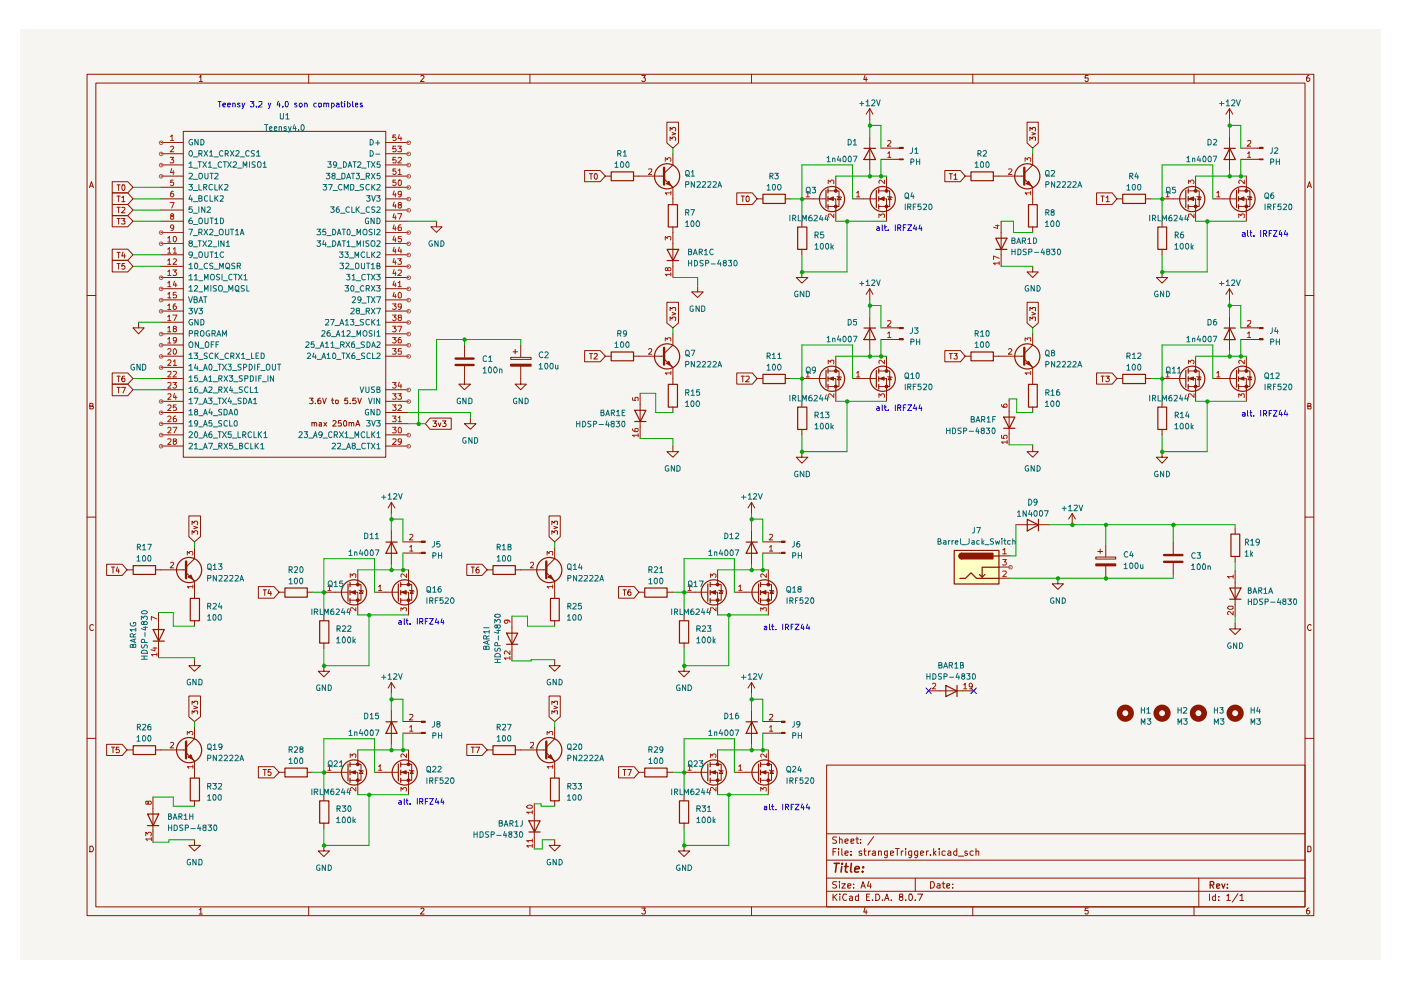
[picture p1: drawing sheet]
<svg xmlns="http://www.w3.org/2000/svg" width="297mm" height="210mm" viewBox="0 0 297 210" stroke-linecap="round" stroke-linejoin="round" font-family="sans-serif">
<path d="M4.2 6.4h288.6v197.1h-288.6z" fill="#f6f5f1"/>
<g fill="none" stroke="#8d1800" stroke-width=".21">
<path d="M18.5 15.7h260.1v178.4h-260.1zM20.3 17.6h256.4v174.7h-256.4zM42.2 16.3h.2l.2-.3v1.3M42.2 17.3h.7M65.4 15.7v1.9M89.2 16.2l.5-.2 .2 .3-.7 1h.7M112.4 15.7v1.9M136.1 16h.7l-.3 .5 .3 .1v.5l-.1 .2h-.5l-.1-.2M159.3 15.7v1.9M183.4 16l-.3 .8h.8M183.6 16.4v.9M206.2 15.7v1.9"/>
<path d="M230.7 16h-.6l-.1 .6 .6-.1 .1 .6-.2 .2h-.3l-.2-.2M253.2 15.7v1.9M277.5 16l-.3 .1-.2 .2v.8l.5 .2 .2-.3v-.3l-.2-.2h-.4l-.1 .2M19 39.8l.4-1.3 .4 1.3M19.1 39.5h.6M277.2 39.8l.4-1.3 .4 1.3M277.3 39.5h.6M18.5 62.7h1.8M276.7 62.7h1.9M19 86.1l.6-.1v-.4l-.6-.1v1.2h.6l.2-.4-.3-.2M277.3 86.1h.4l.3-.2-.1-.3-.6-.1v1.2h.6l.1-.5-.3-.1M18.5 109.6h1.8"/>
<path d="M276.7 109.6h1.9M19.8 132.6l-.3-.2-.5 .4v.5l.2 .3 .4 .1 .2-.2M278 132.6l-.2-.2a.64 .64 0 0 0-.6 .7 .64 .64 0 0 0 .6 .6l.2-.2M18.5 156.5h1.8M276.7 156.5h1.9M19 179.4h.6l.1 .3 .1 .4-.2 .5h-.6zM175.3 162.2h101.4v30.1h-101.4zM175.3 176.8h101.4M177.3 179.9h-.7v1.5M177.4 177.5h-.7l-.2 .2 .2 .4h.4l.3 .3-.1 .3h-.8M177.8 179.9v.2M178 178.1l.1-.2 .5 .2v.7"/>
<path d="M178 177.5v1.3M178.5 179.9v1.3l.2 .2M179.2 178.4l.6-.2-.1-.3-.5 .2v.5l.2 .2 .3-.1M180.4 178.4l.6-.2v-.2h-.6v.7h.6M181.4 177.9h.6M181.7 177.5v1.2l.3 .1M182.5 178.7v.1M182.5 178v.1M183.3 179.9v1.3l.3 .2M185.3 177.4l-1.3 1.8M189.8 179.9h.9M190.2 179.9v1.5"/>
<path d="M192 179.9v.2M198 179.9v1.5M199.1 179.9v.2M202.9 179.9v1.5M206.9 179.9v1.5M277.3 179.4h.5l.2 .3v.6l-.2 .3h-.5zM42.2 192.9h.2l.2-.4v1.3M42.2 193.8h.7M65.4 192.3v1.8M89.2 192.7l.5-.2 .2 .4-.7 .9h.7M112.4 192.3v1.8M136.1 192.5h.7l-.3 .5 .3 .1v.5l-.1 .2h-.5l-.1-.2"/>
<path d="M159.3 192.3v1.8M175.3 189h101.4M175.3 186.2h101.4M175.3 182.4h101.4M176.6 189.6v1.3M176.6 180.6h.5M176.9 190.2l.6 .7M177.4 186.9h-.7l-.2 .3 .2 .3 .4 .1 .3 .3-.1 .3h-.8M177.5 189.6l-.9 .7M177.8 180.4v1M178 186.9v.1M178 187.4v.9"/>
<path d="M178.1 189.6v.1M178.1 190v.9M178.5 187.4h.7l-.7 .9h.7M179.2 180.9l.6-.1-.1-.4-.5 .2v.6l.2 .2 .3-.1M179.5 189.7l-.6-.1a.7 .7 0 0 0-.3 .8 .7 .7 0 0 0 .8 .4h.1M179.7 187.9l.7-.2-.1-.2h-.6v.7h.6M180.1 190.1l.4-.1 .3 .2v.7M180.4 181.2v.2M180.4 180.5v.1M180.8 190.3l-.7 .2v.3h.7M181 188.2v.1M181 187.5h.1"/>
<path d="M182 190.1l-.4-.1-.2 .2v.6h.6M182 189.6v1.3M182.5 188.3l.5-1.4 .5 1.4M182.7 180.5l-.3-.1-.3 .2 .1 .2 .5 .1v.4h-.6M182.7 187.9h.6M183.1 180.4h.5M183.4 192.4l-.3 1h.8M183.6 193v.8M183.7 190.2h.5M184.1 180.4v1M184.2 186.9l-.3 1h.8M184.4 189.6h-.7v1.3h.7"/>
<path d="M184.6 180.4l-.5 .3M184.6 187.4v.9M185 190.8v.1M185 180.5h.6v.9M185.6 180.8l-.7 .2 .3 .4 .4-.1M185.7 189.6h.5a.74 .74 0 0 1 .3 .9 .74 .74 0 0 1-.8 .4zM186.3 180.6l.2-.2 .4 .1v.9M186.3 180.4v1M187.1 190.8v.1M187.5 190.9l.5-1.3 .5 1.3M187.7 190.5h.7M188.1 180.4v1.3l-.2 .2-.4-.1"/>
<path d="M188.1 180.5l-.3-.1-.3 .2v.6l.3 .2 .3-.1M188.8 180.9l.7-.1-.1-.3h-.6v.8h.6M189 190.8v.1M190.9 190.2l-.2-.3 .1-.3h.5v.5l-.5 .1-.1 .2v.3l.2 .2 .4-.1 .1-.1-.1-.5h-.1M191.1 180.4v1M191.5 180.4l-.4 .3M192 190.8v.1M192 180.4v1M192.8 189.7l.5-.1a.84 .84 0 0 1-.3 1.3l-.3-.2zM193.3 180.4v1.1l-.3 .4-.3-.1M193.3 180.5l-.4-.1-.3 .3 .1 .6h.6M194.1 190.8v.1"/>
<path d="M194.1 186.2v2.8M194.6 189.6h1l-.7 1.3M194.6 180.4v1.1l-.3 .4-.3-.1M194.6 180.5l-.5-.1-.2 .3 .1 .6h.6M195.2 180.9l.6-.1-.1-.3-.4-.1-.1 .2v.6l.1 .2 .4-.1M196.4 180.4v1M196.8 180.4l-.4 .3M197.3 186.9h.6a.77 .77 0 0 1 .2 .9 .77 .77 0 0 1-.8 .5zM197.3 181.2v.2M198.1 180.8l.4 .6M198.5 180.4l-.5 .5M198.7 187.5l.4-.1 .2 .1v.8"/>
<path d="M199.1 180.4v1M199.3 187.7l-.7 .3 .2 .3 .5-.1M199.7 187.4h.6M200 186.9v1.2l.3 .2M200.4 180.5l-.4-.1-.3 .2v.6l.3 .2 .4-.1M200.7 187.9l.6-.2v-.2h-.6v.7h.6M201 180.5l.3-.1 .3 .2v.8M201.6 180.8l-.7 .2 .2 .4 .5-.1M202 188.2v.1M202 187.5h.1M202.9 180.5l-.5-.1-.2 .3v.4l.2 .3 .5-.1M203.2 181.5h1.1"/>
<path d="M205.1 180.5l-.4-.1-.1 .3 .1 .2h.4v.3l-.2 .2-.3-.1M206.2 192.3v1.8M206.3 180.5l-.4-.1-.2 .3v.4l.2 .3 .4-.1M206.9 180.6l.3-.2 .3 .1v.9M230.7 192.5h-.6l-.1 .6 .6-.1 .1 .6-.2 .2h-.3l-.2-.2M253.2 192.3v1.8M254.2 186.2v6.1M256.5 189.6v1.3M257.7 190.1l-.4-.1-.3 .2 .1 .6h.6M257.7 189.6v1.3M258.4 190.8v.1M258.4 190.1v.1"/>
<path d="M260.1 189.9l.3-.3v1.3M260.1 190.9h.8M262.5 189.5l-1.2 1.8M262.9 189.9l.4-.3v1.3M262.9 190.9h.8M277.5 192.5l-.3 .1-.2 .3v.7l.5 .2 .2-.3v-.3l-.2-.2h-.4l-.1 .2"/>
</g>
<path d="M256.6 187.7l.7-.1v-.5l-.2-.2h-.5v1.4M256.9 187.7l.4 .6M257.9 187.9l.7-.2-.1-.2-.4-.1-.2 .2v.6l.2 .1h.4M259 187.4l.4 .9 .3-.9M260.2 188.2v.1M260.2 187.5v.1" fill="none" stroke="#8d1800" stroke-width=".25"/>
<path d="M176.9 183h1.1M177.4 183l-.3 1.9M178.5 183.7l-.2 1.2M178.6 183v.2M179.1 183.7h.7M179.4 183l-.2 1.7 .5 .2M180.5 183l-.2 1.7 .3 .2M181.3 184.3l.9-.2-.1-.3a.6 .6 0 0 0-.8 .2v.8h.7M182.9 184.7v.2M183 183.8l.1 .1-.1 .1v-.2v.2" fill="none" stroke="#8d1800" stroke-width=".34"/>
<path d="M202.3 116.7h9.5v7.1h-9.5z" fill="#fdffc3"/>
<path d="M136.7 124.7h4.7v1.9h-4.7zM150.1 123.8v3.7M150.6 123.5v.9M150.6 125.2v.9M150.6 126.9v.9M81.8 153h2.4M83 153l1.2 2.5h-2.4zM67.8 169.8h1.9v4.7h-1.9z" fill="none" stroke="#8d1800" stroke-width=".25"/>
<g fill="none" stroke="#8d1800" stroke-width=".21">
<path d="M23.8 38.5h3.3l1.1 1.2-1.1 1.2h-3.3zM24.8 39.2h.7M25.1 39.2v1.2M25.9 39.3l.1-.1a.59 .59 0 0 1 .5 .4 .59 .59 0 0 1-.1 .6l-.2 .2-.3-.2zM34.1 39.7h4.8M34.1 37.3h4.8M34.1 35h4.8M34.1 32.6h4.8M34.1 30.2h4.8M38.9 27.9h42.9v69h-42.9zM81.8 39.7h4.8M81.8 37.3h4.8"/>
<path d="M81.8 35h4.8M81.8 32.6h4.8M81.8 30.2h4.8M23.8 55.2h3.3l1.1 1.3-1.1 1.2h-3.3zM23.8 40.9h3.3l1.1 1.3-1.1 1.1h-3.3zM23.8 45.7h3.3l1.1 1.2-1.1 1.2h-3.3zM23.8 52.8h3.3l1.1 1.2-1.1 1.2h-3.3zM23.8 43.3h3.3l1.1 1.2-1.1 1.2h-3.3zM24.8 55.9h.7M24.8 41.6h.7M24.8 46.3h.7M24.8 53.5h.7"/>
<path d="M24.8 43.9h.7M25.1 41.6v1.2M25.1 43.9v1.2M25.1 46.3v1.2M25.1 53.5v1.2M25.1 55.9v1.2M25.7 46.3h.8l-.4 .5h.3v.7l-.7-.1M25.8 41.9l.4-.3v1.2M25.8 44l.4-.1 .3 .4-.8 .8h.8M25.8 42.8h.7M26.1 53.4l-.3 .9h.8M26.4 55.9h-.5l-.1 .6 .2-.2 .4 .1v.6h-.6"/>
<path d="M26.4 53.8v.9M34.1 51.6h4.8M34.1 54h4.8M34.1 56.5h4.8M34.1 58.8h4.8M34.1 49.3h4.8M34.1 46.9h4.8M34.1 44.5h4.8M34.1 42.2h4.8M81.8 51.6h4.8M81.8 54h4.8M81.8 56.5h4.8"/>
<path d="M81.8 58.8h4.8M81.8 49.3h4.8M81.8 46.9h4.8M81.8 44.5h4.8M81.8 42.2h4.8M92.5 46.9v1.2h1.2l-1.2 1.2-1.1-1.2h1.1M23.8 79.1h3.3l1.1 1.2-1.1 1.1h-3.3zM24.8 79.8h.7M25.1 79.8v1.1M26.4 79.8h-.3l-.2 .2v.9h.5l.1-.5a.35 .35 0 0 0-.3-.2 .35 .35 0 0 0-.4 .2M29.4 68.3v1.2h1.2l-1.2 1.3-1.2-1.3h1.2M34.1 61.2h4.8"/>
<path d="M34.1 63.6h4.8M34.1 66h4.8M34.1 68.3h4.8M34.1 70.8h4.8M34.1 73.2h4.8M34.1 75.5h4.8M34.1 77.9h4.8M81.8 61.2h4.8M81.8 63.6h4.8M81.8 66h4.8M81.8 68.3h4.8M81.8 70.8h4.8"/>
<path d="M81.8 73.2h4.8M81.8 75.5h4.8M23.8 81.4h3.3l1.1 1.2-1.1 1.3h-3.3zM24.8 82.1h.7M25.1 82.1v1.2M25.7 82.1h.9l-.5 1.2M34.1 80.3h4.8M34.1 82.6h4.8M34.1 85.1h4.8M34.1 87.5h4.8M34.1 89.8h4.8M34.1 92.2h4.8"/>
<path d="M34.1 94.6h4.8M65.6 84.4h.8l-.4 .4 .4 .3-.1 .4h-.7M66.1 89.7l.4-.1 .1 .1v.6M66.1 89.6v.7M66.6 89.7l.2-.1 .3 .1v.6M66.9 85.5v.1M67.6 89.7h.6v.6h-.6v-.3l.6-.2M67.9 84.4l-.5 .3v.8h.6l.1-.4-.3-.3h-.2l-.2 .3M68.4 84.4l.3 1.2 .5-1.2M68.7 89.6l.6 .7M69.3 89.6l-.6 .7M70.3 84.8h.5"/>
<path d="M70.4 84.4v1l.4 .2M70.6 89.3l.4-.1 .3 .3-.8 .8h.8M71.2 84.8l.5 .1v.6h-.5zM72.3 89.2h-.5l-.1 .5h.6v.6h-.6M73 89.2h.2l.3 .2v.8l-.2 .1h-.3l-.2-.4zM73.7 84.4h-.5l-.1 .6 .1-.2h.4l.1 .2v.5h-.6M74 89.7h.5v.6M74 89.6v.7M74.3 85.5v.1M74.5 89.7l.2-.1 .3 .1v.6M75.4 84.4h-.6v.6l.1-.2h.4l.2 .3-.1 .4h-.6M75.4 90.3l.5-1.1 .4 1.1"/>
<path d="M75.6 90h.5M75.9 84.4l.3 1.2 .4-1.2M81.8 82.6h4.8M81.8 85.1h4.8M81.8 87.5h4.8M81.8 89.8h4.8M81.8 92.2h4.8M81.8 94.6h4.8M91.2 88.6h4.5v2.4h-4.5l-1-1.2zM91.8 89.2h.7l-.4 .5 .4 .2v.4l-.1 .1-.6-.1M92.9 89.7l.3 .7 .3-.7M93.8 89.2h.8l-.5 .5 .5 .2v.4l-.2 .1-.6-.1"/>
<path d="M131.1 124.4h3.4l1 1.2-1 1.2h-3.4zM132.1 125.1h.7M132.4 125.1v1.1M133.7 125.1h-.4l-.2 .9 .2 .2h.5v-.6l-.5-.1-.2 .2M135.5 125.6h1.2M141.4 125.6h1.3M147.4 125.6h2.6M150.5 125.6h1.6v2.4M150.5 124h2.4v3.3h-2.4M150.7 125.6l1-.4v.8zM152.1 123.2v.8M68.7 141.1v1.2h1.1l-1.1 1.2-1.2-1.2h1.2"/>
<path d="M83 144.7v2.4M83 150.6v7.2M83 144.7l.7 1.2M83 144.7l-.7 1.2M68.7 179.2v1.2h1.1l-1.1 1.2-1.2-1.2h1.2M68.7 168.5v1.3M68.7 174.5v1.2"/>
</g>
<g fill="none" stroke="#0c6d70" stroke-width=".21">
<path d="M40 39.1h.8l-.4 .4 .3 .1 .1 .4-.2 .3h-.4l-.2-.2M40 34.6l.5-.3v1.2M40 36.8l.6-.1 .2 .2-.1 .4-.7 .6h.8M40 35.5h.8M40.4 31.9a.71 .71 0 0 1 .2 1.2h-.3a.73 .73 0 0 1 .1-1.2zM40.8 29.6a.55 .55 0 0 0-.8 .5 .55 .55 0 0 0 .8 .5v-.4h-.2M41 38h.9M41 35.6h.9M41 33.3h.9M42 29.5v1.2l-.7-1.2v1.2M42 34.3h.7M42.2 39.1v1.2h.6"/>
<path d="M42.2 32.6h.5l.1-.2v-.3l-.1-.2h-.5v1.2M42.2 36.9l.1-.2h.5a.86 .86 0 0 1-.1 1.2l-.5-.1zM42.3 34.3v1.2M42.5 32.6l.3 .5M42.6 29.5l.6 .2 .1 .4-.1 .5-.4 .1h-.2zM43 34.3l.8 1.2M43.2 39.7l.6-.1 .1-.3-.2-.2h-.5v1.2M43.3 31.9l.7 1.2M43.4 36.7v1l.3 .2 .4-.2v-1M43.4 39.7l.5 .6M43.8 34.3l-.8 1.2M44 31.9l-.7 1.2"/>
<path d="M44.2 34.6l.3-.3v1.2M44.2 35.5h.7M44.4 32.3l.4-.4v1.2M44.4 33.1h.7M44.5 36.7h.7M44.9 36.7v1.2M45 39.2l-.5-.1a.67 .67 0 0 0-.2 .7 .67 .67 0 0 0 .5 .5l.2-.2M45.1 35.6h.9M45.4 33.3h.9M45.6 39.1v1.2h.5M45.6 36.8l.5-.1 .1 .4-.7 .8h.7M46.5 39.1v1.2"/>
<path d="M46.7 39.6l.5 .7M47 34.5l-.3-.2a.67 .67 0 0 0-.5 .5 .67 .67 0 0 0 .3 .7l.5-.1M47.2 39.1l-.7 .7M47.2 32.1l-.2-.2a.67 .67 0 0 0-.5 .5 .67 .67 0 0 0 .2 .7l.5-.1M47.3 34.3h.7M47.7 39.2l.5-.1 .1 .4-.7 .8h.7M47.7 34.3v1.2M47.8 32.6l.5-.1v-.5l-.5-.1v1.2M48 32.6l.4 .5M48.3 34.3l.7 1.2M48.9 31.9l.7 1.2M49 34.3l-.7 1.2"/>
<path d="M49.4 34.5l.2-.2h.4l.1 .2v.3l-.7 .7h.7M49.6 31.9l-.7 1.2M50 32.1l.5-.2 .2 .4-.7 .8h.7M50.4 35.6h.9M51 33.3h.8M51.6 35.5v-1.2l.4 .8 .3-.8v1.2M52.8 32.1l-.2-.2a.67 .67 0 0 0-.5 .5 .67 .67 0 0 0 .2 .7l.5-.1M52.9 34.3v1.2M53.9 32h-.6v.4l.5 .2 .1 .3-.1 .2h-.5M54.1 34.4h-.6v.4l.5 .2 .1 .3-.1 .2h-.6M54.4 32.3l.4-.4v1.2M54.4 33.1h.7"/>
<path d="M54.6 34.5l.5-.2a.86 .86 0 0 1 .1 1.2h-.4l-.2-.2zM55.8 34.6h.2l.1-.3v1.2M55.8 35.5h.7M68.5 39.1h.8l-.5 .4 .5 .3-.1 .4-.5 .1-.2-.2M69.2 36.7h.7l-.4 .5 .4 .2-.1 .4-.5 .1-.1-.1M69.5 34.3h.7l-.4 .5 .4 .1v.5h-.7M69.7 39.1h.7l-.5 1.2M70.6 37.3l-.2-.4 .1-.2h.5v.4l-.6 .3v.3l.2 .2 .4-.1v-.5h-.1M71.3 38h.9M71.4 34.8l-.3 .3-.4-.1v-.5l.4-.2a.81 .81 0 0 1 0 1.2h-.3M71.5 35.6h1M72.5 39.2l-.5-.1a.67 .67 0 0 0-.3 .7 .67 .67 0 0 0 .5 .5l.3-.2"/>
<path d="M72.5 36.7h.5l.2 .3v.6l-.4 .3h-.3zM72.8 34.3a.66 .66 0 0 1 .7 .4 .66 .66 0 0 1-.3 .8h-.4zM73.5 37.9l.4-1.2 .4 1.2M73.7 37.6h.5M73.8 35.5l.4-1.2 .4 1.2M73.9 35.1h.6M74.3 39.1h.5l.2 .3v.6l-.3 .3h-.4zM74.5 36.7h.7M74.8 36.7v1.2M74.8 34.3h.7M75.2 34.3v1.2M75.5 36.7h.7l-.3 .5 .3 .1v.5l-.2 .1h-.3l-.2-.1"/>
<path d="M75.9 34.5l.4-.2 .2 .3-.7 .9h.7M76.5 38h.9M76.7 35.6h.9M77 39.1h-.5l-.1 .2 .1 .3 .5 .2v.3l-.1 .2-.5-.1M77.6 37.3h.7v-.5l-.7-.1v1.2M77.8 34.3h.7M78 37.3l.3 .6M78.1 34.3v1.2M78.3 39.2l-.5-.1a.67 .67 0 0 0-.2 .7 .67 .67 0 0 0 .5 .5l.2-.2M78.5 31.9a.66 .66 0 0 1 .6 .5 .66 .66 0 0 1-.2 .7h-.4zM78.5 29.5a.6 .6 0 0 1 .7 .6 .6 .6 0 0 1-.7 .6zM78.7 36.7l.8 1.2"/>
<path d="M78.7 34.3l.8 1.2M78.8 39.1v1.2M79 39.6l.5 .7M79.5 39.1l-.7 .7M79.5 36.7l-.8 1.2M79.5 34.3l-.8 1.2M79.7 32.7h.8M79.7 30.3h.8M79.9 39.2l.6-.1 .1 .4-.8 .8h.8M80.1 29.8v.9M80.5 36.7h-.5l-.1 .6h.6v.5l-.4 .1-.2-.1M80.5 34.3h-.5l-.1 .6 .6-.1v.7l-.6-.1"/>
<path d="M40 56.1l.5-.3v1.2M40 58.5l.5-.3v1.2M40 48.6h.8l-.5 1.2M40 57h.8M40 59.4h.8M40.3 51.6l-.3-.4 .2-.1h.4l.2 .2-.8 .4v.3l.3 .2h.3l.2-.2v-.3l-.2-.1M40.4 41.4l-.4 .8h.8M40.6 46.2l-.3 .1-.2 .3-.1 .6 .2 .2h.4l.2-.2v-.3l-.2-.2h-.4l-.2 .2M40.6 41.9v.8M40.7 43.9h-.6l-.1 .5 .6-.1 .2 .2-.1 .5h-.7M40.8 53.9l-.2 .2h-.4l-.2-.2v-.3l.2-.2h.4l.2 .2-.2 .8-.4 .2M41 52.3h.9"/>
<path d="M41 54.7h.9M41 50h.9M41 45.2h.9M41 40.4h.9M41 42.8h.9M41 47.6h.9M41.2 58.5l.4-.3v1.2M41.2 59.4h.7M41.3 55.9l.4-.1a.78 .78 0 0 1 0 1.2l-.4-.1zM42 51.1h.7M42.2 53.6l.1-.2h.5a.86 .86 0 0 1-.1 1.2l-.5-.2zM42.2 42.1h.4l.2-.3v-.2l-.6-.1v1.2h.5l.1-.1v-.4l-.2-.1"/>
<path d="M42.2 46.4l.5-.2a.86 .86 0 0 1 .1 1.2h-.5l-.1-.2zM42.2 49.3h.5l.1-.2v-.3l-.1-.2h-.5v1.2M42.2 57.1h.8M42.2 59.5h.8M42.2 43.9v1.1M42.3 51.1v1.1M42.5 49.3l.3 .5M43 51.1l.8 1.1M43.3 48.6l.7 1.2M43.3 59.4v-1.2l.4 .8 .4-.8v1.2M43.4 53.4v1l.3 .2 .4-.2v-1M43.4 43.9v1.1l-.6-1.1v1.1"/>
<path d="M43.4 46.2l.1 1.2h.5l.1-.2v-1M43.8 51.1l-.8 1.1M43.9 43.9h.5l.2 .3-.7 .8h.7M44 55.9l-.2-.1a.6 .6 0 0 0-.5 .6 .6 .6 0 0 0 .5 .6l.2-.1M44 41.6a.45 .45 0 0 0-.7 .1v.7a.45 .45 0 0 0 .7 .2M44 48.6l-.7 1.2M44.2 51.1h.5l.2 .3-.8 .8h.8M44.4 48.8l.5-.2 .2 .2v.3l-.7 .7h.7M44.5 41.5v1.2h.6M44.5 53.4h.7M44.5 46.2h.7M44.9 58.2a.46 .46 0 0 1 .6 .4v.3a.46 .46 0 0 1-.6 .5 .78 .78 0 0 1 0-1.2z"/>
<path d="M44.9 46.2v1.2M44.9 53.4v1.2M45.1 55.9l-.4-.1-.3 .2 .1 .3 .6 .3v.3h-.7M45.1 52.3h.9M45.4 57.1h.9M45.4 50h.9M45.6 53.8l.3-.4v1.2M45.6 46.6l.3-.4v1.2M45.6 54.6h.6M45.6 41.5v1.2M45.6 47.4h.6M45.7 42l.5 .7"/>
<path d="M46.2 41.5l-.6 .7M46.3 51.1v1.1M46.6 57v-1.2l.4 .8 .3-.8v1.2M46.6 58.3l-.5-.1-.2 .2 .1 .3 .5 .1v.5h-.6M46.6 48.8l.2-.2 .4 .1a.87 .87 0 0 1 0 1.1h-.5l-.2-.4zM46.7 41.6h.6v.4l-.6 .7h.6M46.7 46.2a.66 .66 0 0 1 .7 .5 .66 .66 0 0 1-.2 .7h-.5zM47.1 58.2v1.2M47.3 59.5h1M47.4 53.5l-.5-.1a.67 .67 0 0 0-.2 .7 .67 .67 0 0 0 .5 .5l.2-.2M47.5 51.1v1.1l-.7-1.1v1.1M47.8 48.6l.1 1.2h.4l.2-.2v-1"/>
<path d="M47.9 56l.3-.2a.6 .6 0 0 1 .5 .6 .6 .6 0 0 1-.5 .6l-.4-.4zM48 51.4l.3-.3v1.1M48 52.2h.7M48.1 56.7h.2l.4 .4M48.9 48.6h.6M49.2 58.3a.45 .45 0 0 0-.7 .1v.7a.45 .45 0 0 0 .7 .2M49.2 48.6v1.2M49.5 58.2h.8M49.8 55.9l-.4-.1-.3 .2 .1 .3 .6 .3v.3h-.7M50 48.9l.3-.3v1.2M50 58.2v1.2M50 49.8h.6"/>
<path d="M50.3 56.4h.6l.1-.5-.7-.1v1.2M50.5 58.2l.8 1.2M50.6 56.4l.4 .6M51 49.8l.3-1.2 .4 1.2M51.1 49.4h.5M51.3 58.2l-.8 1.2M51.7 58.5l.4-.3v1.2M51.7 59.4h.7M67.2 51.1h.8l-.4 .4 .3 .1 .1 .4-.3 .2h-.3l-.2-.1M67.2 48.6h.8l-.4 .5 .4 .2v.3l-.2 .2-.6-.1M68.7 51l-.3 .8h.8M69 48.6h-.5l-.1 .6 .6-.1v.7l-.6-.1"/>
<path d="M69 51.4v.8M69.3 52.3h.9M69.3 50h.9M70.1 43.9h.8l-.5 .4 .5 .2-.1 .5h-.7M70.5 51.1h.5a.66 .66 0 0 1 .2 .7 .66 .66 0 0 1-.7 .4zM70.5 48.6a.66 .66 0 0 1 .7 .4 .66 .66 0 0 1-.2 .8h-.5zM70.6 40.4h.9M71.5 52.2l.4-1.1 .4 1.1M71.5 49.8l.4-1.2 .4 1.2M71.6 51.9h.6M71.6 49.4h.6M71.9 43.9h-.4l-.2 .9a.35 .35 0 0 0 .3 .3 .35 .35 0 0 0 .4-.3v-.3l-.3-.2-.4 .2"/>
<path d="M72 53.4h.7l-.4 .4 .3 .1v.6l-.5 .1-.1-.2M72.1 55.8h.7l-.3 .4 .3 .2v.5h-.7M72.2 45.2h1M72.6 51.1h.6M72.6 48.6h.6M72.9 48.6v1.2M72.9 51.1v1.1M73 40.3v-1.2l.4 .9 .4-.9v1.2M73.2 53.4h.6l-.3 .4 .3 .1v.5l-.1 .2h-.4l-.1-.2M73.3 55.9l.4-.1 .3 .3-.8 .9h.8M73.5 58.2h.7l-.4 .4 .4 .2v.5h-.7M73.6 51.4l.3-.3v1.1"/>
<path d="M73.6 52.2h.7M73.8 48.6a.75 .75 0 0 1 .3 1.2h-.4l-.1-.4 .1-.6zM74.1 43.9a.55 .55 0 0 0-.8 .5 .55 .55 0 0 0 .8 .6M74.1 54.7h.9M74.2 57.1h.9M74.5 52.3h.9M74.5 50h.9M74.6 43.9v1.1h.6M74.7 58.5l.3-.3v1.2M74.7 59.4h.7M75.3 54.6v-1.2l.4 .9 .3-.9v1.2M75.3 40.4h.9"/>
<path d="M75.4 56l.5-.2a.65 .65 0 0 1 .2 .7 .65 .65 0 0 1-.5 .5l-.2-.2zM75.5 59.5h1M75.5 43.9v1.1M75.7 52.2v-1.1l.3 .8 .5-.8v1.1M75.7 49.8v-1.2l.3 .8 .5-.8v1.2M75.7 44.4l.5 .6M76.2 43.9l-.7 .6M76.5 45.2h.9M76.6 55.8v.9a.42 .42 0 0 0 .7 .2v-1.1M77 48.8l.3-.2 .3 .1a.87 .87 0 0 1 0 1.1h-.5l-.1-.4zM77 51.1v1.1M77.3 53.5l-.5-.1a.67 .67 0 0 0-.3 .7 .67 .67 0 0 0 .5 .5l.3-.2"/>
<path d="M77.5 58.3h-.1a.45 .45 0 0 0-.7 .1v.7a.52 .52 0 0 0 .8 .2M77.7 41.5h.8l-.4 .4 .4 .3-.1 .4h-.7M77.7 55.8h.7M77.8 53.4v1.2h.6M77.8 58.2h.7M78.1 55.8v1.2M78.1 46.3l-.3-.1-.3 .4v.6l.1 .2h.5v-.5h-.1M78.1 58.2v1.2M78.2 51.1h-.6v.5l.5 .1 .1 .3-.2 .2h-.4M78.3 43.9a.45 .45 0 0 0-.7 .2v.7a.45 .45 0 0 0 .7 .2M78.7 56.1l.4-.3v1.2M78.7 57h.7"/>
<path d="M78.7 58.2l.8 1.2M78.8 51.1h.5a.77 .77 0 0 1-.1 1.1h-.4a.87 .87 0 0 1 0-1.1zM78.8 41.5l.4 1.2 .4-1.2M78.8 53.4v1.2M78.9 48.7h-.6v.4l.5 .2 .1 .3-.1 .2h-.6M79 53.9l.5 .7M79.3 46.2v1.2l-.6-1.2v1.2M79.4 48.6v1.2M79.5 43.9h-.7v.4l.7 .4-.3 .3h-.4M79.5 58.2l-.8 1.2M79.5 53.4l-.7 .7M79.8 58.2h.8l-.4 .4 .4 .2-.1 .5h-.7"/>
<path d="M79.8 41.5h.8l-.4 .4 .4 .3-.1 .4h-.7M79.9 56.4h.4l.2-.2v-.3l-.6-.1v1.2l.6-.1 .1-.3-.3-.2M79.9 53.5l.6-.1 .1 .4-.8 .8h.8M79.9 51.1h.6l.1 .3-.8 .8h.8M79.9 48.8l.4-.2 .3 .3-.8 .9h.8M79.9 46.2a.66 .66 0 0 1 .7 .5 .66 .66 0 0 1-.3 .7h-.4zM79.9 43.9h.4l.3 .3-.8 .8h.8M40 62.9l.4 1.3 .4-1.3M40 60.9l.5-.4v1.2M40 65.4h.8l-.4 .4 .3 .1 .1 .4-.2 .2h-.4l-.2-.1M40 75.2l.5-.4v1.2M40 77.6l.5-.4v1.3"/>
<path d="M40 61.7h.8M40 76h.8M40 78.5h.8M40.1 70.7h.6l.1-.5-.7-.1v1.2M40.1 72.6l.5-.1a.86 .86 0 0 1 .1 1.2h-.4a.82 .82 0 0 1-.2-1.1zM40.8 67.7h-.5a.66 .66 0 0 0-.2 .7 .66 .66 0 0 0 .5 .5l.2-.1v-.4h-.2M41.1 63.5l.6-.1 .1-.2-.2-.3h-.5v1.3h.6l.1-.2v-.4l-.2-.1M41.1 65.4l.4 1.1 .4-1.1M41.1 74.8h.8l-.4 .6h.3v.6l-.7-.1M41.2 60.7l.5-.2 .2 .4-.8 .8h.8M41.3 70.7h.6l.1-.5-.7-.1v1.2M41.5 77.2l-.3 .9h.8"/>
<path d="M41.7 70.7l.3 .6M41.8 79.7h-.5l-.1 .5h.6v.6l-.4 .1-.2-.2M41.8 77.6v.9M42 67.7v1.2l-.7-1.2v1.2M42.1 72.5v1.2l-.7-1.2v1.2M42.2 64.2l.4-1.3 .4 1.3M42.2 65.4h.7l-.4 .4 .3 .1v.6h-.5l-.1-.1M42.2 61.9h.8M42.2 76.2h.8M42.2 78.6h.8M42.3 63.8h.5M42.3 73.8h1"/>
<path d="M42.5 70.3l.5-.2a.65 .65 0 0 1 .3 .7 .65 .65 0 0 1-.5 .5l-.3-.2zM42.6 67.7h.4a.66 .66 0 0 1 .2 .8 .66 .66 0 0 1-.6 .4zM43.2 78.5l.3-1.3 .4 1.3M43.2 62.9h.7M43.3 78.1h.6M43.3 61.7v-1.2l.4 .9 .4-.9v1.2M43.5 72.6l.5-.1a.86 .86 0 0 1 .1 1.2h-.4l-.2-.2zM43.5 62.9v1.3M43.9 74.9h-.6v.5l.6 .1v.4v.1h-.6M44.4 70.2a.54 .54 0 0 0-.7 .6 .54 .54 0 0 0 .7 .4v-.4h-.2M44.5 77.2a.68 .68 0 0 1 .5 .7 .68 .68 0 0 1-.5 .6l-.2-.5 .1-.6zM44.7 60.5v1.2"/>
<path d="M44.8 73.1h.4M45 70.7h.6v-.5l-.6-.1v1.2M45.1 75l-.2-.2a.67 .67 0 0 0-.5 .6 .67 .67 0 0 0 .2 .6l.5-.1M45.2 78.6h.9M45.3 70.7l.3 .6M45.4 72.5h-.6v1.2M45.6 74.8v1.2M45.8 73.1h.4M45.8 75.4l.5 .6M45.9 60.6h-.6v.4l.5 .2 .1 .4-.1 .1h-.6M46 71.3l.4-1.2 .4 1.2M46.1 71h.6"/>
<path d="M46.2 77.2h.7M46.3 74.8l-.7 .7M46.4 60.7l.3-.2 .3 .1a.87 .87 0 0 1 0 1.1h-.5l-.2-.3zM46.4 72.5h-.6v1.2M46.6 76.2h.9M46.6 77.2v1.3M47.2 71.3v-1.2l.4 .9 .4-.9v1.2M47.2 77.2l.8 1.3M47.3 61.9h1M47.5 79.7l.8 1.2M48 77.2l-.8 1.3M48.3 79.7l-.8 1.2"/>
<path d="M48.3 77.2h.7l-.3 .5 .3 .1v.5l-.1 .2h-.4l-.2-.2M48.4 75l-.2-.2a.67 .67 0 0 0-.5 .6 .67 .67 0 0 0 .2 .6l.5-.1M48.5 61.7v-1.2l.4 .9 .5-.9v1.2M48.6 79.7h.8l-.5 .4 .4 .1 .1 .4-.3 .3h-.3l-.2-.2M48.9 75.5l.6-.1v-.5l-.6-.1v1.2M49.2 75.5l.4 .5M49.3 78.6h.9M50 60.7l.1-.2 .5 .2v.9l-.1 .1h-.4a.74 .74 0 0 1-.1-1zM50 74.8l.8 1.2M50.1 61.5l.6 .4M50.8 74.8l-.8 1.2M51.1 77.3l-.5-.1-.1 .2v.3l.6 .4-.2 .4-.4-.1"/>
<path d="M51.2 75.2l.4-.4v1.2M51.2 76h.7M51.4 79.7h-.6v.5l.5 .1 .1 .3-.3 .3-.4-.1M51.6 77.9h.5l.2-.4-.2-.3h-.5v1.3M51.8 60.6l-.5-.1-.2 .2v.3l.7 .4-.2 .3h-.5M52.2 76.2h.8M52.3 60.5v1.2h.5M52.8 77.2a.64 .64 0 0 1 .7 .7 .64 .64 0 0 1-.7 .6zM53.1 79.7h.4a.66 .66 0 0 1 .2 .7 .66 .66 0 0 1-.6 .5zM53.3 74.8v1.2h.5M54 77.2v1.3M54.3 75.4h.4"/>
<path d="M54.3 79.7v1.2M54.6 77.8h.3M54.9 74.8h-.6v1.2h.6M55.1 77.2h-.5v1.3M55.3 78.6h.9M55.4 74.8a.66 .66 0 0 1 .6 .5 .66 .66 0 0 1-.2 .7h-.4zM55.5 79.7h-.6v1.2M56.5 77.4l.5-.2a.86 .86 0 0 1 0 1.3h-.3l-.2-.3zM56.8 79.7v1.2M57.7 77.2v1l.3 .3 .4-.3v-1M58 79.7v1.2l-.7-1.2v1.2M58.8 77.2h.7"/>
<path d="M59.2 77.2v1.3M64.9 72.6l.4-.1 .2 .3-.7 .9h.7M65.2 75l.4-.2 .3 .4-.8 .8h.8M66.5 74.8l-.2 .9h.8M66.5 72.5h-.5v.6l.1-.2 .4 .1v.7l-.5-.1M66.9 73.8h.9M66.9 75.3v.7M67.2 76.2h1M67.9 73.7l.4-1.2 .4 1.2M68 73.3h.6M68.2 76l.5-1.2 .3 1.2M68.2 70.2l.5-.1 .2 .3-.7 .9h.7"/>
<path d="M68.3 75.7h.6M69 72.8l.3-.3v1.2M69 67.8h.7v.4l-.7 .7h.7M69 73.7h.7M69.3 75.2h.2l.2-.4v1.2M69.3 76h.7M69.9 70.1h-.2a.73 .73 0 0 0-.1 1.2l.4-.1v-.5l-.4-.2-.3 .3M70.1 67.7h.8l-.5 1.2M70.2 72.8l.3-.3v1.2M70.2 73.7h.7M70.3 71.4h.9M70.8 74.8a.71 .71 0 0 1 .2 1.2h-.3l-.2-.1v-.8z"/>
<path d="M71 73.8h1M71 69h1M71.3 71.3l.4-1.2 .4 1.2M71.4 71h.6M71.4 76.2h.9M72.1 68.9l.4-1.2 .4 1.2M72.2 73.1h.6l.2-.2-.1-.3-.7-.1v1.2M72.2 68.6h.6M72.5 70.4l.3-.3v1.2M72.5 74.8h.7M72.5 71.3h.7M72.6 73.1l.4 .6"/>
<path d="M72.8 74.8v1.2M73.2 60.5h.7l-.4 .5h.3v.7l-.6-.1M73.2 68.1l.4-.4v1.2M73.2 68.9h.7M73.3 72.5l.9 1.2M73.4 74.8l.8 1.2M73.6 70.2l.4-.1 .3 .3-.8 .9h.8M74.2 74.8l-.8 1.2M74.2 72.5l-.9 1.2M74.3 67.7h.7l-.3 .5h.3v.5l-.2 .2h-.3l-.2-.2M74.4 65.4h.6l.1 .3-.8 .8h.8M74.5 60.6l.3-.1 .2 .3v.8l-.2 .1h-.3l-.2-.4z"/>
<path d="M74.5 71.4h.9M74.7 63.1l.1-.2h.4l.2 .2v.3l-.7 .8h.7M75.1 72.5l-.4 .1-.2 .8 .2 .3 .5-.1v-.5l-.2-.2h-.2l-.3 .3M75.2 74.8h-.3a.93 .93 0 0 0-.2 1.2h.5l.1-.5-.1-.1h-.5l-.1 .1M75.3 61.9h.9M75.3 69h.9M75.4 73.8h1M75.5 76.2h.9M75.7 71.3v-1.2l.3 .9 .5-.9v1.2M75.8 65.9l-.3-.4 .2-.1h.4l.1 .3-.7 .3v.3l.3 .2 .4-.1v-.4l-.2-.1M76.5 66.6h.9M76.5 63.4l-.2 .3-.4-.1v-.5l.4-.2a.72 .72 0 0 1 .2 .8 .72 .72 0 0 1-.6 .5"/>
<path d="M76.7 64.3h.9M77 70.3l.3-.2a.6 .6 0 0 1 .5 .6 .6 .6 0 0 1-.5 .6l-.3-.4zM77 67.7h-.5l-.1 .2 .1 .3 .5 .2v.3l-.1 .2-.5-.1M77.1 60.7l-.2-.2a.67 .67 0 0 0-.5 .5 .67 .67 0 0 0 .2 .7l.5-.1M77.3 74.9l-.4-.1-.3 .3 .1 .3 .6 .2v.3l-.7 .1M77.3 72.6h-.7l-.1 .2 .3 .3h.2l.3 .3-.2 .3h-.6M77.6 66l.7-.1v-.5h-.7v1.1M77.6 61.2h.5l.2-.2v-.3l-.2-.2h-.5v1.2M77.8 72.5a.66 .66 0 0 1 .7 .4 .66 .66 0 0 1-.3 .8h-.4zM77.8 62.9h.7M78 66l.3 .5M78 61.2l.3 .5"/>
<path d="M78.1 62.9v1.3M78.3 67.8l-.5-.1a.67 .67 0 0 0-.2 .7 .67 .67 0 0 0 .5 .5l.2-.2M78.5 75l-.4-.2-.3 .4v.6l.2 .2 .5-.1M78.7 65.4l.8 1.1M78.7 62.9l.8 1.3M78.7 60.5l.8 1.2M78.8 73.7l.4-1.2 .4 1.2M78.8 67.7v1.2M78.9 70.2h-.6v.4l.5 .2 .1 .2-.2 .3-.5-.1M78.9 73.3h.6M79 74.8v1.2h.6M79 68.2l.5 .7"/>
<path d="M79.4 70.1v1.2M79.5 67.7l-.7 .7M79.5 65.4l-.8 1.1M79.5 62.9l-.8 1.3M79.5 60.5l-.8 1.2M79.8 65.4h.9l-.5 1.1M79.8 62.9h.9l-.5 1.3M79.8 60.5h.8l-.4 .5h.3l.1 .2-.1 .5-.7-.1M79.9 75l.4-.2 .3 .4-.8 .8h.8M79.9 72.6l.4-.1 .3 .3-.8 .9h.8M79.9 70.4l.4-.3v1.2M79.9 68.1l.4-.4v1.2"/>
<path d="M79.9 71.3h.7M79.9 68.9h.7M40 80l.5-.3v1.2M40 82.4l.5-.4v1.2M40 84.8l.5-.4v1.2M40 87.1l.5-.3v1.2M40 89.5l.5-.3v1.1M40 91.7l.6-.2 .2 .3-.8 1h.8M40 94.1l.6-.1 .2 .1-.1 .4-.7 .7h.8M40 80.9h.8M40 83.2h.8M40 85.6h.8"/>
<path d="M40 88h.8M40 90.3h.8M41.1 84.4h.9l-.5 1.2M41.2 94.3l.4-.3v1.2M41.2 95.2h.7M41.5 87.3l-.3-.3a.35 .35 0 0 1 .4-.2 .35 .35 0 0 1 .3 .2l-.2 .3a.4 .4 0 0 0-.5 .2 .4 .4 0 0 0 .1 .5l.5-.1a.36 .36 0 0 0-.1-.6M41.5 91.5a.68 .68 0 0 1 .4 .7 .68 .68 0 0 1-.4 .6l-.3-.5 .1-.6zM41.8 82l-.4 .1-.2 .9a.35 .35 0 0 0 .4 .2 .35 .35 0 0 0 .3-.2v-.3a.35 .35 0 0 0-.3-.2 .35 .35 0 0 0-.4 .2M41.9 89.7a.35 .35 0 0 1-.3 .2 .35 .35 0 0 1-.4-.2l.1-.5h.5v.9l-.1 .2h-.4M42.2 80.9h.8M42.2 83.3h.8M42.2 85.7h.8"/>
<path d="M42.2 88.1h.8M42.2 90.5h.8M42.2 92.9h.8M42.2 95.2h.8M43.2 80.9l.3-1.2 .4 1.2M43.2 83.2l.3-1.2 .4 1.2M43.2 85.6l.3-1.2 .4 1.2M43.2 88l.3-1.2 .4 1.2M43.2 90.3l.3-1.1 .4 1.1M43.2 92.8l.3-1.3 .4 1.3M43.2 95.2l.3-1.2 .4 1.2M43.3 80.5h.6"/>
<path d="M43.3 82.9h.6M43.3 85.3h.6M43.3 87.6h.6M43.3 90h.6M43.3 92.4h.6M43.3 94.8h.6M44.2 84.4h.8l-.5 .4 .4 .1v.6h-.7M44.2 94h.8l-.5 1.2M44.3 80l.3-.3v1.2M44.3 82.1l.6-.1 .1 .4-.8 .8h.8M44.3 80.9h.7M44.5 86.7l-.2 .8h.7"/>
<path d="M44.9 89.2h-.5l-.1 .5h.6v.6h-.6M44.9 91.5h-.3a.93 .93 0 0 0-.2 1.2h.5l.1-.5-.1-.2h-.5l-.1 .2M44.9 87.2v.8M45.2 80.9h.9M45.2 83.3h.9M45.2 85.7h.9M45.2 88.1h.9M45.2 90.5h.9M45.2 92.9h.9M45.2 95.2h.9M46.2 84.4h.7M46.2 91.5h.7"/>
<path d="M46.4 80.3l.6-.1v-.5h-.6v1.2M46.4 82.6l.6-.1v-.5h-.6v1.2M46.4 94.6l.6-.1v-.5h-.6v1.2M46.6 84.4v1.2M46.6 91.5v1.3M46.7 80.3l.4 .6M46.7 82.6l.4 .6M46.7 94.6l.4 .6M47 86.9l-.4-.1-.3 .2 .3 .4 .4 .1v.4l-.7 .1M47 89.2h-.4l-.3 .2 .1 .3 .6 .2v.4h-.7M47.2 84.4l.8 1.2M47.2 91.5l.8 1.3"/>
<path d="M47.5 86.8h.3l.4 .2v.7l-.2 .3h-.5zM47.5 82l.8 1.2M47.5 94l.8 1.2M48 84.4l-.8 1.2M48 91.5l-.8 1.3M48.2 89.3l-.4-.1-.3 .3v.6l.2 .2h.5M48.3 82l-.8 1.2M48.3 94l-.8 1.2M48.5 88l.4-1.2 .5 1.2M48.7 84.3l-.4 .9h.8M48.7 89.2v1.1h.6M48.7 87.6h.5"/>
<path d="M48.9 82l-.2 .8h.7M48.9 84.8v.8M49 91.5h-.6l-.1 .6 .6-.1 .1 .6-.1 .2h-.4l-.2-.2M49.2 82.4v.8M49.3 94h-.6v.5h.6l.1 .4-.3 .3-.4-.2M49.3 85.7h.9M49.3 92.9h.9M49.5 80.9h1M49.5 83.3h1M49.5 95.2h1M49.8 86.9l.3-.1a.86 .86 0 0 1 .1 1.2l-.4-.1zM49.8 89.2h.2l.3 .2v.8l-.2 .1h-.3l-.2-.4z"/>
<path d="M50.5 91.5v1.3h.6M50.8 94.5h.5v-.5h-.5v1.2h.4l.3-.5-.4-.2M51.1 84.5h-.6v.3l.6 .5-.2 .3-.4-.1M51.4 82h-.6v.5l.5 .2 .1 .3-.3 .2-.4-.1M51.5 92.2h.4l.3-.4-.3-.3h-.4v1.3M51.6 84.4a.6 .6 0 0 1 .7 .6 .6 .6 0 0 1-.7 .6zM51.7 92.2l.5 .6M51.9 80.3l.6-.1v-.5h-.6v1.2M52.6 82.1l-.5-.1a.67 .67 0 0 0-.3 .7 .67 .67 0 0 0 .5 .5l.3-.1M52.7 85.6l.3-1.2 .4 1.2M52.7 94.1l-.5-.1a.67 .67 0 0 0-.3 .7 .67 .67 0 0 0 .5 .5l.3-.2M52.7 85.3h.6"/>
<path d="M53.1 82v1.2h.6M53.2 94v1.2h.5M53.3 91.7l-.2-.2a.65 .65 0 0 0-.5 .7 .65 .65 0 0 0 .5 .6l.2-.2M53.8 84.8l.3-.4v1.2M53.8 85.6h.6M53.8 91.5v1.3h.6M54 82.4l.4-.4v1.2M54 83.2h.7M54.1 94v1.2M54.3 94.5l.5 .7M54.8 91.5v1.3M54.8 94l-.7 .7"/>
<path d="M54.9 80.2h.4M54.9 92l.6 .8M55.3 94.3l.3-.3v1.2M55.3 95.2h.7M55.5 91.5l-.7 .7M55.6 80.9h.9M56 91.9l.3-.4v1.3M56 92.8h.6M63.4 91.7l.4-.2 .3 .4-.8 .9h.8M64.5 91.5h.7l-.3 .5 .3 .1v.5l-.2 .2h-.3l-.2-.2M65.4 92.9h1M66.5 92.8l.4-1.3 .3 1.3"/>
<path d="M66.5 92.4h.6M68.3 92l-.2 .3-.5-.1v-.4l.2-.3h.3a.72 .72 0 0 1 .2 .8 .72 .72 0 0 1-.6 .5M68.5 92.9h.9M70.4 91.7l-.4-.2-.3 .4 .1 .7 .2 .2 .4-.2M70.4 94.1l.6-.1 .1 .3-.7 .9h.7M70.9 92.2h.5l.1-.2v-.3l-.1-.2h-.5v1.3M71.2 92.2l.3 .6M71.5 94.1h.7v.4l-.7 .7h.7M72 91.5l.8 1.3M72.5 95.2h.9M72.8 91.5l-.8 1.3M73.2 91.9h.1l.2-.4v1.3"/>
<path d="M73.2 92.8h.6M73.5 95.2l.4-1.2 .4 1.2M73.7 94.8h.5M74.1 92.9h.9M74.8 94.5l-.1-.2 .1-.3h.4l.2 .1-.3 .4-.4 .1v.4l.1 .2h.3l.3-.3v-.2l-.3-.2M75.3 92.8v-1.3l.4 .9 .3-.9v1.3M75.5 95.2h1M76.4 82l.3 1.2 .4-1.2M77.3 91.7l-.3-.2a.65 .65 0 0 0-.5 .7 .65 .65 0 0 0 .5 .6l.3-.2M77.5 94.1l-.6-.1-.2 .2 .1 .8 .2 .2 .5-.2M77.6 82v1a.35 .35 0 0 0 .3 .2 .35 .35 0 0 0 .3-.2v-1M77.7 89.2h.8l-.4 .5 .4 .1v.4l-.2 .1h-.6"/>
<path d="M77.8 91.5v1.3h.6M77.8 94h.7M78.1 86.9a.45 .45 0 0 0-.6 .1v.7l.1 .3h.5v-.5h-.1M78.1 84.4l.4 1.2 .4-1.2M78.1 94v1.2M78.7 94l.8 1.2M78.8 89.2l.4 1.1 .4-1.1M78.8 91.5v1.3M79 92l.5 .8M79.3 86.8v1.2l-.6-1.2v1.2M79.3 84.4v1.2M79.4 82h-.6l-.1 .2 .1 .3 .5 .2v.4h-.6"/>
<path d="M79.5 94l-.8 1.2M79.5 91.5l-.7 .7M79.8 89.2h.8l-.4 .5h.3l.1 .1-.1 .5h-.7M79.9 94.3l.4-.3v1.2M79.9 91.9l.4-.4v1.3M79.9 86.8a.66 .66 0 0 1 .7 .4 .66 .66 0 0 1-.3 .8h-.4zM79.9 82.5h.5l.1-.4-.6-.1v1.2l.6-.1 .1-.3-.3-.3M79.9 92.8h.7M79.9 95.2h.7M80.5 84.4v1.2l-.7-1.2v1.2"/>
</g>
<g fill="none" stroke="#b02100" stroke-width=".21">
<path d="M36.1 33.4h.7l-.4 .5h.3v.6h-.6M36.2 29l.3-.4v1.2M36.2 31.2l.4-.2 .2 .3-.7 .9h.7M36.2 29.8h.6M36.4 35.7l-.2 .9h.7M36.7 38.2h-.5v.5h.5v.6l-.4 .1-.1-.2M36.7 36.2v.8M83.9 38.2h-.6v.5h.6l.1 .4-.3 .3-.4-.2M83.9 35.8h-.6v.5h.6l.1 .4-.3 .3-.4-.2M83.9 33.4h-.6v.6l.5-.1 .2 .1v.4l-.2 .1h-.5M83.9 31h-.6v.6l.5-.1 .2 .2v.3l-.2 .2-.5-.1M83.9 28.6h-.6v.6l.4-.2 .3 .3-.1 .4h-.6"/>
<path d="M84.3 31h.8l-.4 .5 .4 .1v.5h-.8M84.4 36.2l.4-.4v1.2M84.4 33.5l.2-.1h.3l.2 .1v.4l-.8 .6h.8M84.4 37h.7M84.5 38.3l.4-.1 .2 .2v.7l-.3 .3-.3-.2zM84.7 28.5l-.3 .9h.8M85 29v.8M35.6 50.5l.3-.4v1.2M35.6 52.8l.3-.3v1.2M35.6 55.2l.3-.3v1.1M35.6 57.6l.3-.4v1.2M35.6 59.9h.1l.2-.3v1.2"/>
<path d="M35.6 51.3h.6M35.6 53.7h.6M35.6 56h.6M35.6 58.4h.6M36.1 42.9h.8l-.5 1.2M36.4 45.8h-.2a.31 .31 0 0 1 .1-.4 .31 .31 0 0 1 .4 .1v.3h-.3l-.2 .3v.4h.5l.1-.4-.2-.3M36.7 57.2h.7l-.4 .5 .4 .2-.1 .4h-.6M36.7 50.3l.2-.2a.6 .6 0 0 1 .6 .4 .6 .6 0 0 1-.2 .7l-.3 .1-.3-.2zM36.7 52.8l.4-.3v1.2M36.7 54.9h.5l.2 .3-.7 .8h.7M36.7 40.6h-.4l-.1 .9a.35 .35 0 0 0 .3 .3 .35 .35 0 0 0 .3-.3l-.1-.4-.1-.1-.4 .2M36.7 53.7h.7"/>
<path d="M36.8 48.2a.35 .35 0 0 1-.3 .2 .35 .35 0 0 1-.3-.2v-.4h.5v.8l-.1 .3h-.4M37 59.6l-.3 .9h.8M83.6 59.6l-.3 .9h.7M83.6 57.1l-.3 .9h.7M83.6 54.8l-.3 .8h.7M83.6 52.4l-.3 .9h.7M83.6 50l-.3 .9h.7M83.6 47.7l-.3 .8h.7M83.6 45.3l-.3 .8h.7M83.6 42.8l-.3 .9h.7M83.6 40.5l-.3 .8h.7M83.8 41v.7"/>
<path d="M83.8 43.3v.8M83.8 45.7v.8M83.8 48.1v.8M83.8 50.5v.8M83.8 52.8v.9M83.8 55.3v.7M83.8 57.7v.7M84.3 54.9h.8l-.4 .4 .4 .2v.5h-.8M84.3 45.3h.9l-.5 1.2M84.4 59.9l.4-.3v1.2M84.4 57.3h.7v.4l-.8 .7h.8M84.7 52.4l-.3 .9h.8"/>
<path d="M84.7 43.4l-.3-.2 .1-.2h.6v.3l-.4 .1a.35 .35 0 0 0-.3 .4 .35 .35 0 0 0 .3 .3l.4-.1v-.5l-.2-.1M85 47.7h-.2a.93 .93 0 0 0-.3 1.2l.6-.1v-.5l-.6-.1-.1 .1M85 52.8v.9M85.1 50.1h-.6l-.1 .5h.7v.5l-.2 .2h-.3l-.2-.2M85.1 41.1l-.2 .2-.4-.1v-.6h.6v.9l-.6 .2M35.6 62.3h.1l.2-.3v1.2M35.6 64.8l.3-.4v1.2M35.6 67.1l.3-.3v1.2M35.6 69.5l.3-.3v1.2M35.6 71.9l.3-.4v1.2M35.6 74.1l.1-.2h.4l.1 .2v.3l-.6 .7h.6M35.6 76.5l.1-.2h.4l.1 .2v.3l-.6 .7h.6"/>
<path d="M35.6 78.8h.6v.4l-.6 .7h.6M35.6 60.8h.6M35.6 63.2h.6M35.6 65.6h.6M35.6 68h.6M35.6 70.4h.6M35.6 72.7h.6M36.7 66.8h.8l-.6 1.2M36.7 76.6l.4-.3v1.2M36.7 78.8l.6-.1 .1 .4-.7 .8h.7M36.7 77.5h.7M36.9 69.7l-.2-.1v-.3h.6v.3l-.6 .2v.5l.2 .1h.3l.2-.3-.2-.4"/>
<path d="M37 73.9a.71 .71 0 0 1 .3 1.2h-.4l-.2-.2v-.7zM37.3 64.4h-.4l-.2 .3v.7l.5 .2 .2-.2v-.3l-.2-.2h-.5v.2M37.3 60v.8M37.3 62h-.6v.6l.6-.1 .1 .2v.3l-.1 .2-.6-.1M37.4 72.1l-.2 .2-.5-.2v-.5l.5-.1a.73 .73 0 0 1-.1 1.2h-.3M83.2 73.9h.8l-.4 .5 .4 .2v.3l-.2 .2-.6-.1M83.2 71.5h.8l-.4 .5 .4 .2-.1 .4h-.7M83.2 69.2h.8l-.4 .4 .4 .2-.1 .5h-.7M83.2 66.8h.8l-.4 .4 .3 .1 .1 .4-.3 .3h-.3l-.2-.2M83.2 64.4h.8l-.4 .5h.3l.1 .5-.3 .2h-.3l-.2-.2M83.6 62l-.3 .8h.7M83.8 60v.8"/>
<path d="M83.8 62.4v.8M84.3 69.2h.9l-.5 1.2M84.4 60.8h.7M84.7 67.3l-.3-.2 .1-.3h.5l.1 .3-.2 .2h-.4l-.1 .2 .1 .4 .2 .1 .4-.2v-.4l-.2-.1M84.7 62l.4 .2v.8l-.2 .2h-.3l-.2-.5 .1-.6zM85 71.5l-.4 .1-.2 .9 .3 .2 .4-.1v-.5l-.2-.1h-.2l-.3 .2M85.1 73.9h-.6l-.1 .6 .6-.1 .1 .6h-.7M85.1 64.9l-.1 .2h-.5v-.7l.6 .1v.8l-.2 .2-.4 .1M35.6 81.2h.6v.4l-.6 .7h.6M35.6 83.6h.6v.4l-.6 .7h.6M35.6 85.9h.6v.5l-.6 .6h.6M35.6 88.4l.1-.2h.4l.1 .2v.3l-.6 .7h.6"/>
<path d="M35.6 90.8l.1-.2h.4l.1 .2v.3l-.6 .7h.6M35.6 93.1h.6v.5l-.6 .6h.6M36.7 81.1h.7l-.4 .4 .3 .1 .1 .4-.2 .3h-.4l-.1-.2M36.7 90.6h.8l-.6 1.2M36.9 93.6l-.2-.2 .1-.4h.5l.1 .2-.2 .4h-.5v.5l.2 .1h.3l.2-.2v-.3l-.2-.1M37 83.4l-.3 .8h.8M37.3 88.2l-.4 .1-.2 .3v.7l.6 .1 .1-.2v-.3l-.1-.2h-.5l-.1 .2M37.3 83.9v.8M37.3 85.9h-.6v.5l.5-.1 .2 .2-.1 .5h-.6M83.2 90.6h.8l-.4 .5 .4 .2v.3l-.2 .2-.6-.1M83.2 88.2h.8l-.4 .5 .4 .2v.3l-.2 .2-.6-.1M83.2 85.9h.8l-.4 .4 .4 .2-.1 .5h-.7"/>
<path d="M83.2 83.5h.8l-.4 .4 .4 .3-.1 .4h-.7M83.2 81.1h.8l-.4 .4 .3 .1 .1 .4-.3 .3h-.3l-.2-.2M83.3 93.1l.5-.1 .2 .4-.8 .8h.8M84.3 83.5h.8l-.4 .4 .4 .2v.5h-.8M84.4 88.6l.4-.4v1.2M84.4 85.9h.7v.5l-.8 .6h.8M84.4 89.4h.7M84.7 90.6l.4 .2v.8l-.2 .2h-.3l-.2-.4 .1-.6zM84.7 81l-.3 .9h.8M85 81.4v.9M85.1 93.6l-.1 .1h-.5v-.7l.6 .1v.8l-.2 .2-.4 .1"/>
</g>
<path d="M150.7 125.6l1-.4v.8z" fill="#8d1800"/>
<path d="M151.9 127h.4v.5h-.4zM152.4 125.1l.8 .1 .1 .2M152.9 125.2l.3 .6h-.7z" fill="none" stroke="#8d1800" stroke-width=".21"/>
<circle cx="151.3" cy="125.6" r="2.67" fill="none" stroke="#8d1800" stroke-width=".25"/>
<path d="M151.9 127h.4v.5h-.4z" fill="#8d1800"/>
<path d="M151.9 123.7h.4v.5h-.4z" fill="none" stroke="#8d1800" stroke-width=".21"/>
<path d="M151.9 123.7h.4v.5h-.4z" fill="#8d1800"/>
<path d="M117.6 118.4l-1.8 1.8M108.5 130.6v9.5M115.2 120.8h.6M115.8 121.4l1.8 1.8M116.2 122.3l.6-.4 .5 1zM117 122.6l.4 .5M117.6 125.6v1.2M117.6 131.6v1.2M145 125.6h2.4M152.1 120.8v2.4M152.1 128v2.4" fill="none" stroke="#8d1800" stroke-width=".21"/>
<path d="M107.4 131.5l.3 .2v.2l-.3 .3-.4-.1v-.6h.9l.2 .5M108.1 139.5h-1.2l.4 .4M108.1 138v.8l-.8-.8-.4 .3 .1 .4M108.1 139.2v.7M145.9 124.4l.3-.4v1.2M145.9 125.2h.7M150.6 122.4v-.7l.4 .4 .3-.4 .4 .1 .1 .5-.2 .1M151.8 128.9v.6l-.7-.6h-.5l.1 .6" fill="none" stroke="#b02100" stroke-width=".21"/>
<path d="M107.4 134.2h2.4l-1.2 2.4zM107.4 136.6h2.4M116.7 126.9h1.9v4.7h-1.9z" fill="none" stroke="#8d1800" stroke-width=".25"/>
<path d="M115.8 119v3.6" fill="none" stroke="#8d1800" stroke-width=".51"/>
<path d="M116.2 122.3l.6-.4 .5 1z" fill="#8d1800"/>
<g fill="none" stroke="#8d1800" stroke-width=".25">
<path d="M81.8 114.9h2.4M83 114.9l1.2 2.4h-2.4zM104.5 119.9h4.8v1.9h-4.8z"/>
<circle cx="116.5" cy="120.9" r="2.67"/>
</g>
<path d="M83 106.5l.7 1.2M83 106.5v2.4M83 112.5v7.1M83 106.5l-.7 1.2M89 114.9h.3M89 117.3h.3M89.3 114.7h.9v.3h-.9zM117.6 116.1v2.3M103.3 120.8h1.2M109.2 120.8h6M117.6 123.2v2.4" fill="none" stroke="#8d1800" stroke-width=".21"/>
<path d="M112.4 119.4l.2-.2h.3l.2 .2v.3l-.7 .7h.7M116 117.7v-.8l.4 .4 .2-.4h.5v.8M117.2 124.4h-1.2l.3 .3M117.2 124v.7" fill="none" stroke="#b02100" stroke-width=".21"/>
<path d="M89.3 114.7h.9v.3h-.9z" fill="#8d1800"/>
<path d="M89.3 117.1h.9v.2h-.9z" fill="none" stroke="#8d1800" stroke-width=".21"/>
<path d="M89.3 117.1h.9v.2h-.9z" fill="#8d1800"/>
<path d="M85.4 117.3h3.6M85.4 114.9h3.6M147.4 163.7h2.6M150.5 163.7h1.6v2.4M150.5 162.1h2.4v3.3h-2.4M150.7 163.7l1-.3v.7zM152.1 161.4v.7" fill="none" stroke="#8d1800" stroke-width=".21"/>
<path d="M86.9 116l.3-.3v1.1M86.9 113.4l.4-.1 .2 .3-.7 .9h.7M86.9 116.8h.6" fill="none" stroke="#b02100" stroke-width=".21"/>
<path d="M150.1 162v3.6M150.6 161.7v.9M150.6 163.3v1M150.6 165v.9" fill="none" stroke="#8d1800" stroke-width=".25"/>
<path d="M150.7 163.7l1-.3v.7z" fill="#8d1800"/>
<path d="M151.9 165.2h.4v.5h-.4zM152.4 163.2l.1 .2 .8 .1M152.9 163.4l.3 .6h-.7z" fill="none" stroke="#8d1800" stroke-width=".21"/>
<circle cx="151.3" cy="163.8" r="2.67" fill="none" stroke="#8d1800" stroke-width=".25"/>
<path d="M151.9 165.2h.4v.5h-.4z" fill="#8d1800"/>
<path d="M151.9 161.8h.4v.5h-.4z" fill="none" stroke="#8d1800" stroke-width=".21"/>
<path d="M151.9 161.8h.4v.5h-.4z" fill="#8d1800"/>
<path d="M152.1 159v2.4M145 163.7h2.4M152.1 166.1v2.4M158.2 163.7h2.6M161.2 163.7h1.7v2.4M161.2 162.1h2.4v3.3h-2.4M161.5 163.7l.9-.3v.7zM162.9 161.4v.7" fill="none" stroke="#8d1800" stroke-width=".21"/>
<path d="M145.9 162.5l.3-.4v1.2M145.9 163.3h.7M150.6 160.6v-.7l.4 .4 .1-.4h.6l.1 .5-.2 .2M151.8 167v.7l-.8-.7-.4 .1 .1 .5" fill="none" stroke="#b02100" stroke-width=".21"/>
<path d="M160.8 162v3.6M161.2 161.7v.9M161.2 163.3v1M161.2 165v.9" fill="none" stroke="#8d1800" stroke-width=".25"/>
<path d="M161.5 163.7l.9-.3v.7z" fill="#8d1800"/>
<path d="M162.7 165.2h.4v.5h-.4zM163.2 163.2v.2l.9 .1M163.6 163.4l.4 .6h-.8z" fill="none" stroke="#8d1800" stroke-width=".21"/>
<circle cx="162.1" cy="163.8" r="2.67" fill="none" stroke="#8d1800" stroke-width=".25"/>
<path d="M162.7 165.2h.4v.5h-.4z" fill="#8d1800"/>
<path d="M162.7 161.8h.4v.5h-.4z" fill="none" stroke="#8d1800" stroke-width=".21"/>
<path d="M162.7 161.8h.4v.5h-.4z" fill="#8d1800"/>
<path d="M162.9 159v2.4M165.3 153h.4M165.3 155.4h.4M165.7 152.9h.8v.3h-.8zM155.7 163.7h2.5M162.9 166.1v2.4" fill="none" stroke="#8d1800" stroke-width=".21"/>
<path d="M162.5 159.9v.7l-.9-.7-.3 .2 .2 .4M156.6 162.5l.4-.4v1.2M156.6 163.3h.7M161.3 167.7v-.7l.5 .4 .2-.4h.3l.2 .1-.1 .6" fill="none" stroke="#b02100" stroke-width=".21"/>
<path d="M165.7 152.9h.8v.3h-.8z" fill="#8d1800"/>
<path d="M165.7 155.3h.8v.2h-.8z" fill="none" stroke="#8d1800" stroke-width=".21"/>
<path d="M165.7 155.3h.8v.2h-.8z" fill="#8d1800"/>
<g fill="none" stroke="#8d1800" stroke-width=".21">
<path d="M117.6 139.9v1.2h1.2l-1.2 1.2-1.2-1.2h1.2M115.2 159h.6M115.8 159.6l1.8 1.8M116.4 147.6h2.4v4.4l-1.2 1-1.2-1zM117 151.4v-.7l.5 .3 .1-.3h.5v.7M117 149.4v-.7l.5 .3 .1-.3h.5v.7M117.4 149.7l.8 .3-.8 .3M117.6 156.6l-1.8 1.8M159.3 150.6v7.2M161.7 155.4h3.6M161.7 153h3.6M113.3 170.4v9.6"/>
<path d="M116.2 160.5l.6-.5 .5 1zM117 160.8l.4 .5M117.6 178.1v1.1h1.2l-1.2 1.2-1.2-1.2h1.2M131.1 162.6h3.4l1 1.1-1 1.2h-3.4zM132.1 163.2h.7M132.4 163.2v1.2M133.1 163.2h.8l-.6 1.2M135.5 163.7h1.2M141.4 163.7h1.3M145 179.2v1.2h1.2l-1.2 1.2-1.2-1.2h1.2M145 168.5v1.3M145 174.5v1.2"/>
</g>
<path d="M163.2 154.2l.3-.4v1.2M163.2 151.6l.5-.1 .1 .3-.7 .9h.7M163.2 155h.6M111.8 170.9l.6-.2 .5 .2v.3l-.2 .2h-.8l-.2-.3zM112.9 172.2h-1.2l.3 .2v.2M112.9 179.3h-1.2l.3 .4M112.9 178.2h-1.2l.3 .4M112.9 171.9v.7M112.9 177.9v.7M112.9 179v.7" fill="none" stroke="#b02100" stroke-width=".21"/>
<path d="M158.2 153h2.4M159.4 153l1.2 2.5h-2.4zM112.1 174h2.4l-1.2 2.4zM112.1 176.4h2.4M136.7 162.9h4.7v1.8h-4.7zM144.1 169.8h1.9v4.7h-1.9z" fill="none" stroke="#8d1800" stroke-width=".25"/>
<path d="M115.8 157.2v3.6" fill="none" stroke="#8d1800" stroke-width=".51"/>
<path d="M116.2 160.5l.6-.5 .5 1z" fill="#8d1800"/>
<g fill="none" stroke="#8d1800" stroke-width=".25">
<path d="M28.2 158.1h4.8v1.9h-4.8zM104.5 158.1h4.8v1.9h-4.8zM116.7 165h1.9v4.8h-1.9z"/>
<circle cx="116.5" cy="159" r="2.67"/>
</g>
<g fill="none" stroke="#8d1800" stroke-width=".21">
<path d="M22.6 157.8h3.3l1 1.2-1 1.2h-3.3zM23.6 158.4h.7M24 158.4v1.2M25.2 158.4h-.6v.6l.5-.2 .2 .3v.3l-.2 .2-.5-.1M26.9 159h1.3M32.9 159h1.2M38.9 159h.6M39.5 159.6l1.7 1.8M41.2 156.6l-1.7 1.8M103.3 159h1.2M109.2 159h6M117.6 154.2v2.4"/>
<path d="M40 160.5l.5-.5 .4 1zM40.6 160.8l.5 .5M117.6 161.4v3.5M117.6 169.8v1.1"/>
</g>
<path d="M112.4 157.5h.7v.4l-.7 .7h.7M116 155.8v-.7l.4 .3 .2-.3h.5v.7M117.2 162.6h-1.2l.3 .3M117.2 162.2v.7" fill="none" stroke="#b02100" stroke-width=".21"/>
<path d="M39.5 157.2v3.6" fill="none" stroke="#8d1800" stroke-width=".51"/>
<path d="M40 160.5l.5-.5 .4 1z" fill="#8d1800"/>
<g fill="none" stroke="#8d1800" stroke-width=".25">
<path d="M32.5 133.5h2.3l-1.1 2.4zM32.5 135.9h2.3M31.3 172.6h2.4l-1.2 2.4zM31.3 175h2.4M40.3 165h2v4.8h-2z"/>
<circle cx="40.1" cy="159" r="2.67"/>
</g>
<g fill="none" stroke="#8d1800" stroke-width=".21">
<path d="M41.2 118.4l-1.7 1.8M33.6 129.9v9.5M38.9 120.8h.6M39.5 121.4l1.7 1.8M40 122.3l.5-.4 .4 1zM41.2 139.9v1.2h1.3l-1.3 1.2-1.2-1.2h1.2M34.1 159h4.8M40 147.6h2.5v4.4l-1.3 1-1.2-1zM40.7 151.4v-.7l.4 .3 .1-.3h.6v.7M40.7 149.4v-.7l.4 .3 .1-.3h.6v.7M41.1 149.7l.8 .3-.8 .3M41.2 154.2v2.4"/>
<path d="M32.4 169v9.6M41.2 178.1v1.1h1.3l-1.3 1.2-1.2-1.2h1.2M41.2 161.4v3.5M41.2 169.8v1.1"/>
</g>
<g fill="none" stroke="#b02100" stroke-width=".21">
<path d="M32.4 137.4h.9M32.9 137.2v.8l-.9-.2M33.3 138.8h-1.2l.3 .3M33.3 131.2l-1.2-.5v.8M33.3 138.4v.7M36.2 157.5l.4-.1 .2 .3-.7 .9h.7M39.7 155.8v-.7l.4 .3 .1-.3h.5l.2 .2v.3l-.2 .2M30.9 177.2v-.8l.4 .5 .3-.5 .4 .1 .1 .5-.2 .2M31.4 170.1l.2-.3 .4 .1 .1 .2-.2 .4h-.4l-.2-.6h-.4l.1 .6 .4-.2M32.1 177.9h-1.2l.3 .3M32.1 177.5v.7M40.9 162.6h-1.2l.3 .3"/>
<path d="M40.9 162.2v.7"/>
</g>
<path d="M39.5 119v3.6" fill="none" stroke="#8d1800" stroke-width=".51"/>
<path d="M40 122.3l.5-.4 .4 1z" fill="#8d1800"/>
<g fill="none" stroke="#8d1800" stroke-width=".25">
<path d="M141.4 52.9h2.5l-1.2 2.3zM141.4 55.2h2.5M134.6 87h2.3l-1.1 2.4zM134.6 89.4h2.3M28.2 119.9h4.8v1.9h-4.8zM40.3 126.9h2v4.7h-2z"/>
<circle cx="40.1" cy="120.9" r="2.67"/>
</g>
<g fill="none" stroke="#8d1800" stroke-width=".21">
<path d="M124 36.2h3.3l1.1 1.1-1.1 1.2h-3.3zM125 36.8h.6M125.3 36.8v1.2M126.1 36.9l.1-.1a.59 .59 0 0 1 .5 .4 .59 .59 0 0 1-.1 .6l-.2 .2-.3-.2zM140.2 37.3h.6M140.8 37.9l1.9 1.8M141.3 38.9l.5-.5 .4 1zM141.4 25.9h2.4v4.4l-1.1 1.1-1.3-1.1zM142.1 29.8v-.8l.4 .5 .1-.4h.6v.7M142.1 27.8v-.8l.4 .4 .1-.3h.6v.7M142.1 39.1l.4 .5M142.5 28.1l.8 .3-.8 .2"/>
<path d="M142.7 35l-1.9 1.7M142.7 49.3v9.5M98.5 77.6v3.8h1.2l-1.2 1.2-1.2-1.2h1.2M98.5 73.2v2.6M108.3 75.8h4.3v.4h-4.3zM108.3 77.2h4.3v.4h-4.3zM108.8 74.6h.9M109.2 74.1v.9M110.4 77.6v3.8h1.2l-1.2 1.2-1.2-1.2h1.2M110.4 73.2v2.6M99.7 88.6v1.2h1.2l-1.2 1.2-1.2-1.2h1.2M135.7 83.4v9.6"/>
<path d="M142.7 94.6v1.2h1.1l-1.1 1.1-1.3-1.1h1.3M22.6 119.6h3.3l1 1.2-1 1.2h-3.3zM40 109.4h2.5v4.4l-1.3 1.1-1.2-1.1zM40.7 113.3v-.8l.4 .4 .1-.3h.6v.7M40.7 111.3v-.8l.4 .4 .3-.4 .4 .1v.7M41.1 111.6l.8 .2-.8 .3M41.2 116.1v2.3M116.4 109.4h2.4v4.4l-1.2 1.1-1.2-1.1zM117 113.3v-.8l.5 .4v-.3h.7l-.1 .7M117 111.3v-.8l.5 .4v-.3h.7l-.1 .7M117.4 111.6l.8 .2-.8 .3M23.6 120.2h.7"/>
<path d="M24 120.2v1.3M24.9 120.2l-.3 .9h.7M25.1 120.6v.9M26.9 120.8h1.3M32.9 120.8h6M41.2 123.2v3.6M41.2 131.6v1.2"/>
</g>
<path d="M141.1 50.9v-.8l.4 .4 .2-.4 .5 .1v.7M141.6 57a.35 .35 0 0 1 .5-.2 .35 .35 0 0 1 0 .6 .35 .35 0 0 1-.5-.3l-.3-.4a.35 .35 0 0 0-.3 .4 .35 .35 0 0 0 .3 .3l.3-.3M142.2 58.2h-1.1l.3 .3M142.2 57.8v.7M134.1 90.9l.2 .5 .8 .1 .2-.1-.1-.6-.6 .1v.5l.2 .1M134.1 84.3v.5l.6 .1-.1-.6h.7l-.1 .6M135.3 92.3h-1.2l.4 .3M135.3 91.9v.7M36.2 119.4l.4-.2 .2 .3-.7 .9h.7M39.7 117.7v-.8l.4 .4 .1-.4h.5l.2 .3v.3l-.2 .2M40.9 124.4h-1.2l.3 .3M40.9 124v.7" fill="none" stroke="#b02100" stroke-width=".21"/>
<path d="M140.8 35.6v3.5M96.6 77.4h3.8M96.6 76h3.8" fill="none" stroke="#8d1800" stroke-width=".51"/>
<path d="M108.3 77.4h4.3" fill="none" stroke="#8d1800" stroke-width=".42"/>
<path d="M141.3 38.9l.5-.5 .4 1z" fill="#8d1800"/>
<g fill="none" stroke="#8d1800" stroke-width=".25">
<path d="M129.6 36.4h4.7v1.9h-4.7zM141.7 43.4h1.9v4.7h-1.9z"/>
<circle cx="141.4" cy="37.4" r="2.67"/>
</g>
<g fill="none" stroke="#8d1800" stroke-width=".21">
<path d="M128.4 37.3h1.1M134.3 37.3h5.9M142.7 32.6v2.4M142.7 39.7v3.6M142.7 48.1v1.2M140.2 75.5h.6M140.8 76.1l1.9 1.8M141.3 77l.5-.4 .4 1zM141.4 64.1h2.4v4.4l-1.1 1-1.3-1zM142.1 68v-.8l.4 .4 .2-.4h.5v.8M142.1 65.9v-.7l.4 .3 .2-.3h.5v.7M142.1 77.3l.4 .5"/>
<path d="M142.5 66.2l.8 .3-.8 .3M142.7 73.2l-1.9 1.7"/>
</g>
<path d="M137.5 35.9h.7v.4l-.7 .7h.7M141.1 34.2v-.8l.4 .5 .2-.5 .5 .1v.7M142.2 40.9h-1.1l.3 .4M142.2 40.6v.7" fill="none" stroke="#b02100" stroke-width=".21"/>
<path d="M140.8 73.7v3.6" fill="none" stroke="#8d1800" stroke-width=".51"/>
<path d="M141.3 77l.5-.4 .4 1z" fill="#8d1800"/>
<g fill="none" stroke="#8d1800" stroke-width=".25">
<path d="M129.6 74.6h4.7v1.9h-4.7zM141.7 81.5h1.9v4.8h-1.9zM73.8 123.8v3.7M74.2 123.5v.9M74.2 125.2v.9M74.2 126.9v.9"/>
<circle cx="141.4" cy="75.6" r="2.67"/>
</g>
<g fill="none" stroke="#8d1800" stroke-width=".21">
<path d="M124 74.3h3.3l1.1 1.2-1.1 1.2h-3.3zM125 74.9h.6M125.3 74.9v1.2M126 75.1l.4-.2 .3 .4-.8 .8h.8M128.4 75.5h1.1M134.3 75.5h5.9M142.7 70.8v2.4M142.7 77.9v3.5M142.7 86.3v1.2M71.1 125.6h2.6M74.2 125.6h1.7v2.4M74.2 124h2.3v3.3h-2.3"/>
<path d="M74.4 125.6l1-.4v.8zM75.9 123.2v.8"/>
</g>
<path d="M137.5 74.1l.2-.2h.3l.2 .2v.3l-.7 .7h.7M141.1 72.3v-.7l.4 .4 .1-.4h.6v.7M142.2 79.1h-1.1l.3 .3M142.2 78.7v.7" fill="none" stroke="#b02100" stroke-width=".21"/>
<path d="M74.4 125.6l1-.4v.8z" fill="#8d1800"/>
<path d="M75.7 127h.4v.5h-.4zM76.1 125.1l.9 .1v.2M76.5 125.2l.5 .6h-.8z" fill="none" stroke="#8d1800" stroke-width=".21"/>
<circle cx="75.1" cy="125.6" r="2.67" fill="none" stroke="#8d1800" stroke-width=".25"/>
<path d="M75.7 127h.4v.5h-.4z" fill="#8d1800"/>
<path d="M75.7 123.7h.4v.5h-.4z" fill="none" stroke="#8d1800" stroke-width=".21"/>
<path d="M75.7 123.7h.4v.5h-.4z" fill="#8d1800"/>
<g fill="none" stroke="#8d1800" stroke-width=".21">
<path d="M68.7 125.6h2.4M68.7 130.4v1.2M68.7 136.3v1.2M75.9 120.8v2.4M75.9 128v2.4M99 157.8h3.2l1.1 1.2-1.1 1.2h-3.2zM99.9 158.4h.7M100.2 158.4v1.2M100.8 158.4h.9l-.5 1.2M81.8 163.7h2.6M84.9 163.7h1.7v2.4M84.9 162.1h2.4v3.3h-2.4"/>
<path d="M85.2 163.7l.9-.3v.7zM86.6 161.4v.7"/>
</g>
<path d="M69.5 124.4l.3-.4v1.2M69.5 125.2h.7M74.3 122.4v-.7l.5 .4v-.3l.1-.1 .5 .1v.6M75.4 128.9v.6l-.6-.6h-.4l-.1 .1v.4l.1 .1" fill="none" stroke="#b02100" stroke-width=".21"/>
<path d="M67.8 131.6h1.9v4.8h-1.9zM84.5 162v3.6M85 161.7v.9M85 163.3v1M85 165v.9" fill="none" stroke="#8d1800" stroke-width=".25"/>
<path d="M85.2 163.7l.9-.3v.7z" fill="#8d1800"/>
<path d="M86.4 165.2h.4v.5h-.4zM86.8 163.2l.2 .2 .8 .1M87.3 163.4l.3 .6h-.6z" fill="none" stroke="#8d1800" stroke-width=".21"/>
<circle cx="85.8" cy="163.8" r="2.67" fill="none" stroke="#8d1800" stroke-width=".25"/>
<path d="M86.4 165.2h.4v.5h-.4z" fill="#8d1800"/>
<path d="M86.4 161.8h.4v.5h-.4z" fill="none" stroke="#8d1800" stroke-width=".21"/>
<path d="M86.4 161.8h.4v.5h-.4z" fill="#8d1800"/>
<path d="M86.6 159v2.4M89 153h.3M89 155.4h.3M89.3 152.9h.9v.3h-.9zM79.4 163.7h2.4M86.6 166.1v2.4" fill="none" stroke="#8d1800" stroke-width=".21"/>
<path d="M86.2 159.9v.7l-.9-.7-.3 .2 .1 .4M80.3 162.5h.1l.2-.4v1.2M80.3 163.3h.6M85 167.7v-.7l.4 .4 .3-.4h.4v.7" fill="none" stroke="#b02100" stroke-width=".21"/>
<path d="M89.3 152.9h.9v.3h-.9z" fill="#8d1800"/>
<path d="M89.3 155.3h.9v.2h-.9z" fill="none" stroke="#8d1800" stroke-width=".21"/>
<path d="M89.3 155.3h.9v.2h-.9z" fill="#8d1800"/>
<path d="M85.4 155.4h3.6M85.4 153h3.6M54.8 162.6h3.3l1.1 1.1-1.1 1.2h-3.3zM55.8 163.2h.7M56.1 163.2v1.2M57.4 163.2h-.5l-.1 .5h.6v.6l-.4 .1-.2-.1M71.1 163.7h2.6M74.2 163.7h1.7v2.4M74.2 162.1h2.3v3.3h-2.3M74.4 163.7l1-.3v.7zM75.9 161.4v.7" fill="none" stroke="#8d1800" stroke-width=".21"/>
<path d="M86.9 154.2l.3-.4v1.2M86.9 151.6l.5-.1 .1 .3-.7 .9h.7M86.9 155h.6" fill="none" stroke="#b02100" stroke-width=".21"/>
<path d="M73.8 162v3.6M74.2 161.7v.9M74.2 163.3v1M74.2 165v.9" fill="none" stroke="#8d1800" stroke-width=".25"/>
<path d="M74.4 163.7l1-.3v.7z" fill="#8d1800"/>
<path d="M75.7 165.2h.4v.5h-.4zM76.1 163.2l.1 .2 .8 .1M76.5 163.4l.5 .6h-.8z" fill="none" stroke="#8d1800" stroke-width=".21"/>
<circle cx="75.1" cy="163.8" r="2.67" fill="none" stroke="#8d1800" stroke-width=".25"/>
<path d="M75.7 165.2h.4v.5h-.4z" fill="#8d1800"/>
<path d="M75.7 161.8h.4v.5h-.4z" fill="none" stroke="#8d1800" stroke-width=".21"/>
<path d="M75.7 161.8h.4v.5h-.4z" fill="#8d1800"/>
<g fill="none" stroke="#8d1800" stroke-width=".21">
<path d="M99 119.6h3.2l1.1 1.2-1.1 1.2h-3.2zM81.8 125.6h2.6M84.9 125.6h1.7v2.4M84.9 124h2.4v3.3h-2.4M85.2 125.6l.9-.4v.8zM86.6 123.2v.8M99.9 120.2h.7M100.2 120.2v1.3M101.5 120.2h-.2a.93 .93 0 0 0-.3 1.2h.5l.1-.5-.1-.2h-.5l-.1 .2M75.9 159v2.4M59.2 163.7h1.2M65.1 163.7h1.2"/>
<path d="M68.7 163.7h2.4M75.9 166.1v2.4"/>
</g>
<path d="M69.5 162.5h.2l.1-.4v1.2M69.5 163.3h.7M74.3 160.6v-.7l.5 .4v-.4h.6v.7M75.4 167v.7l-.8-.7-.3 .2 .1 .4" fill="none" stroke="#b02100" stroke-width=".21"/>
<path d="M84.5 123.8v3.7M85 123.5v.9M85 125.2v.9M85 126.9v.9M60.4 162.9h4.8v1.8h-4.8z" fill="none" stroke="#8d1800" stroke-width=".25"/>
<path d="M85.2 125.6l.9-.4v.8z" fill="#8d1800"/>
<path d="M86.4 127h.4v.5h-.4zM86.8 125.1l.8 .1 .2 .2M87.3 125.2l.3 .6h-.6z" fill="none" stroke="#8d1800" stroke-width=".21"/>
<circle cx="85.8" cy="125.6" r="2.67" fill="none" stroke="#8d1800" stroke-width=".25"/>
<path d="M86.4 127h.4v.5h-.4z" fill="#8d1800"/>
<path d="M86.4 123.7h.4v.5h-.4z" fill="none" stroke="#8d1800" stroke-width=".21"/>
<path d="M86.4 123.7h.4v.5h-.4z" fill="#8d1800"/>
<g fill="none" stroke="#8d1800" stroke-width=".21">
<path d="M156.2 79.1h3.3l1 1.2-1 1.1h-3.3zM157.1 79.8h.7M157.5 79.8v1.1M158.2 79.8h.5l.1 .5-.7 .6h.7M159.3 106.5l.7 1.2M159.3 106.5v2.4M159.3 112.5v7.1M159.3 106.5l-.7 1.2M54.8 124.4h3.3l1.1 1.2-1.1 1.2h-3.3zM55.8 125.1h.7M56.1 125.1v1.1M57.1 125l-.3 .8h.8"/>
<path d="M57.4 125.4v.8M59.2 125.6h1.2M65.1 125.6h1.2M79.4 125.6h2.4M86.6 120.8v2.4M86.6 128v2.4M158.2 125.6h2.6M161.2 125.6h1.7v2.4M161.2 124h2.4v3.3h-2.4M161.5 125.6l.9-.4v.8zM162.9 123.2v.8M196.8 146.5h9.6"/>
</g>
<path d="M80.3 124.4l.3-.4v1.2M80.3 125.2h.6M85 129.5v-.6l.4 .3 .2-.3h.5v.6M86.2 121.7v.7l-.9-.7-.3 .2 .1 .4M197.7 145l.2-.1h.3l.2 .1v.4l-.7 .6h.7M204.3 145.2h.2l.1-.3v1.1M204.3 146h.7M206.2 145.4l-.3 .2-.4-.1v-.5l.4-.1a.81 .81 0 0 1 0 1.1h-.3" fill="none" stroke="#b02100" stroke-width=".21"/>
<path d="M158.2 114.9h2.4M159.4 114.9l1.2 2.4h-2.4zM60.4 124.7h4.8v1.9h-4.8zM160.8 123.8v3.7M161.2 123.5v.9M161.2 125.2v.9M161.2 126.9v.9M200.5 145.3l2.4 1.2-2.4 1.2zM202.9 145.3v2.4" fill="none" stroke="#8d1800" stroke-width=".25"/>
<path d="M161.5 125.6l.9-.4v.8z" fill="#8d1800"/>
<path d="M162.7 127h.4v.5h-.4zM163.2 125.1l.8 .1 .1 .2M163.6 125.2l.4 .6h-.8z" fill="none" stroke="#8d1800" stroke-width=".21"/>
<circle cx="162.1" cy="125.6" r="2.67" fill="none" stroke="#8d1800" stroke-width=".25"/>
<path d="M162.7 127h.4v.5h-.4z" fill="#8d1800"/>
<path d="M162.7 123.7h.4v.5h-.4z" fill="none" stroke="#8d1800" stroke-width=".21"/>
<path d="M162.7 123.7h.4v.5h-.4z" fill="#8d1800"/>
<path d="M165.3 114.9h.4M165.3 117.3h.4M165.7 114.7h.8v.3h-.8zM155.7 125.6h2.5M162.9 120.8v2.4M162.9 128v2.4" fill="none" stroke="#8d1800" stroke-width=".21"/>
<path d="M156.6 124.4l.4-.4v1.2M156.6 125.2h.7M161.3 129.5v-.6l.5 .3 .1-.3h.5v.6M162.5 121.7v.7l-.9-.7-.3 .2 .2 .4" fill="none" stroke="#b02100" stroke-width=".21"/>
<path d="M165.7 114.7h.8v.3h-.8z" fill="#8d1800"/>
<path d="M165.7 117.1h.8v.2h-.8z" fill="none" stroke="#8d1800" stroke-width=".21"/>
<path d="M165.7 117.1h.8v.2h-.8z" fill="#8d1800"/>
<path d="M170 95.8v1.1h1.3l-1.3 1.3-1.2-1.3h1.2M161.7 117.3h3.6M161.7 114.9h3.6" fill="none" stroke="#8d1800" stroke-width=".21"/>
<path d="M163.2 116l.3-.3v1.1M163.2 113.4l.4-.1 .2 .3-.7 .9h.7M163.2 116.8h.6" fill="none" stroke="#b02100" stroke-width=".21"/>
<path d="M202.3 116.7h9.5v7.1h-9.5zM203.9 117.3a.59 .59 0 0 0-.6 .6 .59 .59 0 0 0 .6 .6" fill="none" stroke="#8d1800" stroke-width=".25"/>
<path d="M203.5 117.5l.4-.2v1.2a.59 .59 0 0 1-.5-.4 .59 .59 0 0 1 .1-.6z" fill="#8d1800"/>
<path d="M203.9 117.3h6.6v1.2h-6.6zM210.6 117.9h1.2M203.5 122.6h1.2l1.2-1.1 1.2 1.1h4.7M208.8 121.8l-.6 .6M211.8 120.3h-3.6v2.1l-.6-.6" fill="none" stroke="#8d1800" stroke-width=".25"/>
<path d="M203.9 117.3h6.6v1.2h-6.6z" fill="#8d1800"/>
<g fill="none" stroke="#8d1800" stroke-width=".21">
<path d="M177.2 39.7v.8M184.4 23v2.4M184.4 29v7.2M184.4 23l.7 1.2M184.4 23l-.8 1.2M170 57.7v1.1h1.3l-1.3 1.2-1.2-1.2h1.2M170 46.9v1.2M170 52.8v1.2M172.5 42.2h2.6M175.5 42.2h1.7v2.3M175.5 40.5h2.4v3.3h-2.4M175.8 42.2l.9-.5v.8z"/>
<path d="M147.9 60.7v1.2h1.2l-1.2 1.2-1.3-1.2h1.3M184.4 61.2v2.4M184.4 61.2l.7 1.2M184.4 61.2l-.8 1.2M214 84.8v9.5M211.8 117.9h2.4M232.3 118.1h4.3v.4h-4.3zM232.3 119.5h4.3v.5h-4.3zM232.7 116.9h1.1M233.3 116.4v.9M234.4 115.5v2.6M234.4 120v2.6"/>
<path d="M248.8 114.9v2.6M248.8 119.4v2.6M261.9 112v1.2M261.9 117.9v1.2M145 130.4v1.2M145 136.3v1.2M211.8 122.6h2.4M211.8 120.2h2.4M224.3 122.6v1.2h1.2l-1.2 1.2-1.2-1.2h1.2M261.9 132.2v1.1h1.2l-1.2 1.2-1.2-1.2h1.2M261.9 121.1v9.5M145 141.1v1.2h1.2l-1.2 1.2-1.2-1.2h1.2"/>
<path d="M159.3 144.7l.7 1.2M159.3 144.7v2.4M159.3 144.7l-.7 1.2"/>
</g>
<path d="M212.3 92.3v.6l.6 .1-.1-.2v-.3l.1-.2h.5v.7M212.3 85.8l.1 .4 .9 .2a.42 .42 0 0 0 .1-.7l-.5 .1-.1 .3 .2 .3M213.5 93.7h-1.2l.4 .4M213.5 93.4v.7M212.6 116.6l.4-.4v1.2M212.6 118.6h.8l-.5 .5 .5 .2v.3l-.2 .2-.6-.1M212.6 117.4h.8M212.6 121.2l.6-.1 .2 .1-.1 .4-.7 .7h.8M260.3 128.8l.2-.3h.8l.2 .2v.3a.75 .75 0 0 1-1.2-.2zM261.5 122.3h-1.2l.3 .3M261.5 129.6v.8l-.9-.8-.3 .3 .1 .4M261.5 121.9v.7" fill="none" stroke="#b02100" stroke-width=".21"/>
<g fill="none" stroke="#8d1800" stroke-width=".25">
<path d="M183.2 31.5h2.4M184.4 31.5l1.2 2.3h-2.4zM169.1 48.1h2v4.8h-2zM175.1 40.3v3.7M175.6 40v.9M175.6 41.7v.9M175.6 43.4v.9M212.8 88.4h2.4l-1.2 2.4zM212.8 90.8h2.4M261 113.2h1.8v4.8h-1.8zM144.1 131.6h1.9v4.8h-1.9zM260.7 124.7h2.4l-1.2 2.3z"/>
<path d="M260.7 127h2.4"/>
</g>
<path d="M232.3 119.8h4.3" fill="none" stroke="#8d1800" stroke-width=".42"/>
<path d="M246.8 119.1h3.9M246.8 117.7h3.9" fill="none" stroke="#8d1800" stroke-width=".51"/>
<g fill="none" stroke="#8d1800" stroke-width="1.2">
<circle cx="238.6" cy="151.2" r="1.23"/>
<circle cx="246.4" cy="151.2" r="1.23"/>
<circle cx="254.1" cy="151.2" r="1.23"/>
<circle cx="261.9" cy="151.2" r="1.23"/>
</g>
<path d="M175.8 42.2l.9-.5v.8z" fill="#8d1800"/>
<path d="M177 43.6h.4v.4h-.4zM177.5 41.7h.8l.1 .2M177.9 41.7l.4 .6h-.8z" fill="none" stroke="#8d1800" stroke-width=".21"/>
<circle cx="176.4" cy="42.2" r="2.67" fill="none" stroke="#8d1800" stroke-width=".25"/>
<path d="M177 43.6h.4v.4h-.4z" fill="#8d1800"/>
<path d="M177 40.2h.4v.5h-.4z" fill="none" stroke="#8d1800" stroke-width=".21"/>
<path d="M177 40.2h.4v.5h-.4z" fill="#8d1800"/>
<path d="M177.2 37.3v2.4M190.3 31.4h.4M190.3 33.8h.4M190.7 31.2h.8v.3h-.8zM170 42.2h2.5M177.2 44.5v2.4" fill="none" stroke="#8d1800" stroke-width=".21"/>
<path d="M175.6 38.9v-.7l.5 .4 .2-.4h.3l.2 .2-.1 .5M170.9 40.9l.4-.3v1.1M170.9 41.7h.7M176.8 45.4v.7l-.7-.7h-.3l-.2 .2v.3l.2 .2" fill="none" stroke="#b02100" stroke-width=".21"/>
<path d="M190.7 31.2h.8v.3h-.8z" fill="#8d1800"/>
<path d="M190.7 33.7h.8v.2h-.8z" fill="none" stroke="#8d1800" stroke-width=".21"/>
<path d="M190.7 33.7h.8v.2h-.8z" fill="#8d1800"/>
<path d="M186.8 33.8h3.5M186.8 31.4h3.5M188 39.7v.8M183.1 42.2h2.7M186.3 42.2h1.7v2.3M186.3 40.5h2.3v3.3h-2.3M186.5 42.2l1-.5v.8z" fill="none" stroke="#8d1800" stroke-width=".21"/>
<path d="M188.2 32.5l.4-.3v1.2M188.2 29.9l.4-.1 .3 .3-.8 .9h.8M188.2 33.4h.7" fill="none" stroke="#b02100" stroke-width=".21"/>
<path d="M185.8 40.3v3.7M186.3 40v.9M186.3 41.7v.9M186.3 43.4v.9" fill="none" stroke="#8d1800" stroke-width=".25"/>
<path d="M186.5 42.2l1-.5v.8z" fill="#8d1800"/>
<path d="M187.8 43.6h.4v.4h-.4zM188.2 41.7h.8l.1 .2M188.6 41.7l.4 .6h-.7z" fill="none" stroke="#8d1800" stroke-width=".21"/>
<circle cx="187.2" cy="42.2" r="2.67" fill="none" stroke="#8d1800" stroke-width=".25"/>
<path d="M187.8 43.6h.4v.4h-.4z" fill="#8d1800"/>
<path d="M187.8 40.2h.4v.5h-.4z" fill="none" stroke="#8d1800" stroke-width=".21"/>
<path d="M187.8 40.2h.4v.5h-.4z" fill="#8d1800"/>
<g fill="none" stroke="#8d1800" stroke-width=".21">
<path d="M188 37.3v2.4M260.7 23v2.4M260.7 29v7.2M260.7 23l.7 1.2M260.7 23l-.8 1.2M266.6 31.4h.4M266.6 33.8h.4M267 31.2h.8v.3h-.8zM156.2 40.9h3.3l1 1.3-1 1.1h-3.3zM157.1 41.6h.7M157.5 41.6v1.2M158.2 41.7h.5l.1 .8a.35 .35 0 0 1-.4 .3 .35 .35 0 0 1-.2-.5z"/>
<path d="M160.5 42.2h1.2M166.5 42.2h1.1M180.8 42.2h2.3M188 44.5v2.4"/>
</g>
<path d="M187.5 38.2v.7l-.8-.7-.3 .2v.5M181.6 40.9l.3-.3v1.1M181.6 41.7h.7M186.4 46.1v-.7l.4 .3 .1-.3h.6v.7" fill="none" stroke="#b02100" stroke-width=".21"/>
<path d="M259.5 31.5h2.4M260.7 31.5l1.2 2.3h-2.4zM161.8 41.2h4.7v1.9h-4.7z" fill="none" stroke="#8d1800" stroke-width=".25"/>
<path d="M267 31.2h.8v.3h-.8z" fill="#8d1800"/>
<path d="M267 33.7h.8v.2h-.8z" fill="none" stroke="#8d1800" stroke-width=".21"/>
<path d="M267 33.7h.8v.2h-.8z" fill="#8d1800"/>
<path d="M263.1 33.8h3.5M263.1 31.4h3.5M264.2 39.7v.8M259.5 42.2h2.6M262.6 42.2h1.6v2.3M262.6 40.5h2.4v3.3h-2.4M262.8 42.2l.9-.5v.8zM260.7 61.2l.7 1.2M260.7 61.2v2.4M260.7 61.2l-.8 1.2" fill="none" stroke="#8d1800" stroke-width=".21"/>
<path d="M264.5 32.5l.3-.3v1.2M264.5 29.9h.7v.4l-.8 .7h.8M264.5 33.4h.7" fill="none" stroke="#b02100" stroke-width=".21"/>
<path d="M262.2 40.3v3.7M262.6 40v.9M262.6 41.7v.9M262.6 43.4v.9" fill="none" stroke="#8d1800" stroke-width=".25"/>
<path d="M262.8 42.2l.9-.5v.8z" fill="#8d1800"/>
<path d="M264 43.6h.4v.4h-.4zM264.5 41.7h.8l.1 .2M265 41.7l.3 .6h-.7z" fill="none" stroke="#8d1800" stroke-width=".21"/>
<circle cx="263.4" cy="42.2" r="2.67" fill="none" stroke="#8d1800" stroke-width=".25"/>
<path d="M264 43.6h.4v.4h-.4z" fill="#8d1800"/>
<path d="M264 40.2h.4v.5h-.4z" fill="none" stroke="#8d1800" stroke-width=".21"/>
<path d="M264 40.2h.4v.5h-.4z" fill="#8d1800"/>
<path d="M264.2 37.3v2.4M257.1 42.2h2.4M264.2 44.5v2.4M184.4 67.1v7.2M190.3 69.5h.4M190.3 72h.4M190.7 69.4h.8v.3h-.8zM170 85.1v1.2M170 91v1.2" fill="none" stroke="#8d1800" stroke-width=".21"/>
<path d="M263.8 38.2v.7l-.8-.7-.4 .2 .2 .5M258 40.9l.3-.3v1.1M258 41.7h.7M262.6 46.1v-.7l.5 .3 .1-.3h.5v.7" fill="none" stroke="#b02100" stroke-width=".21"/>
<path d="M183.2 69.6h2.4M184.4 69.6l1.2 2.4h-2.4zM169.1 86.3h2v4.8h-2z" fill="none" stroke="#8d1800" stroke-width=".25"/>
<path d="M190.7 69.4h.8v.3h-.8z" fill="#8d1800"/>
<path d="M190.7 71.8h.8v.3h-.8z" fill="none" stroke="#8d1800" stroke-width=".21"/>
<path d="M190.7 71.8h.8v.3h-.8z" fill="#8d1800"/>
<path d="M186.3 78.7h2.3v3.3h-2.3M186.8 72h3.5M186.8 69.5h3.5M188 77.9v.8M183.1 80.3h2.7M186.3 80.3h1.7v2.3M186.5 80.3l1-.4v.7z" fill="none" stroke="#8d1800" stroke-width=".21"/>
<path d="M188.2 70.7l.4-.3v1.1M188.2 68.1l.5-.1 .2 .3-.8 .9h.8M188.2 71.5h.7" fill="none" stroke="#b02100" stroke-width=".21"/>
<path d="M185.8 78.5v3.6M186.3 78.2v.9M186.3 79.9v.9M186.3 81.5v1" fill="none" stroke="#8d1800" stroke-width=".25"/>
<path d="M186.5 80.3l1-.4v.7z" fill="#8d1800"/>
<path d="M188.2 79.8l.9 .2M188.6 79.9l.4 .6h-.7zM187.8 81.7h.4v.5h-.4z" fill="none" stroke="#8d1800" stroke-width=".21"/>
<circle cx="187.2" cy="80.3" r="2.67" fill="none" stroke="#8d1800" stroke-width=".25"/>
<path d="M187.8 81.7h.4v.5h-.4z" fill="#8d1800"/>
<path d="M187.8 78.4h.4v.5h-.4z" fill="none" stroke="#8d1800" stroke-width=".21"/>
<path d="M187.8 78.4h.4v.5h-.4z" fill="#8d1800"/>
<path d="M175.5 78.7h2.4v3.3h-2.4M177.2 77.9v.8M188 75.5v2.4M172.5 80.3h2.6M175.5 80.3h1.7v2.3M175.8 80.3l.9-.4v.7zM180.8 80.3h2.3M188 82.6v2.5" fill="none" stroke="#8d1800" stroke-width=".21"/>
<path d="M181.6 79.1l.3-.4v1.2M181.6 79.9h.7M187.5 76.4v.7l-.8-.7-.3 .2v.4M186.4 84.2v-.7l.4 .4 .2-.4 .5 .1v.6" fill="none" stroke="#b02100" stroke-width=".21"/>
<path d="M175.1 78.5v3.6M175.6 78.2v.9M175.6 79.9v.9M175.6 81.5v1" fill="none" stroke="#8d1800" stroke-width=".25"/>
<path d="M175.8 80.3l.9-.4v.7z" fill="#8d1800"/>
<path d="M177.5 79.8l.9 .2M177.9 79.9l.4 .6h-.8zM177 81.7h.4v.5h-.4z" fill="none" stroke="#8d1800" stroke-width=".21"/>
<circle cx="176.4" cy="80.3" r="2.67" fill="none" stroke="#8d1800" stroke-width=".25"/>
<path d="M177 81.7h.4v.5h-.4z" fill="#8d1800"/>
<path d="M177 78.4h.4v.5h-.4z" fill="none" stroke="#8d1800" stroke-width=".21"/>
<path d="M177 78.4h.4v.5h-.4z" fill="#8d1800"/>
<g fill="none" stroke="#8d1800" stroke-width=".21">
<path d="M253.5 39.7v.8M232.5 40.9h3.3l1 1.3-1 1.1h-3.3zM233.4 41.6h.7M233.8 41.6v1.2M234.5 41.9l.4-.3v1.2M234.5 42.8h.7M236.8 42.2h1.2M242.8 42.2h1.2M246.4 46.9v1.2M246.4 52.8v1.2M248.8 42.2h2.6M251.9 42.2h1.6v2.3"/>
<path d="M251.9 40.5h2.4v3.3h-2.4M252.1 42.2l1-.5v.8zM177.2 75.5v2.4M160.5 80.3h1.2M166.5 80.3h1.1M170 80.3h2.5M177.2 82.6v2.5"/>
</g>
<path d="M170.9 79.1l.4-.4v1.2M170.9 79.9h.7M175.6 77.1v-.7l.5 .4v-.3l.2-.1 .5 .1-.1 .6M176.8 83.5v.7l-.9-.7-.3 .2v.4l.2 .1" fill="none" stroke="#b02100" stroke-width=".21"/>
<path d="M238 41.2h4.9v1.9h-4.9zM245.5 48.1h1.9v4.8h-1.9zM251.4 40.3v3.7M251.9 40v.9M251.9 41.7v.9M251.9 43.4v.9M161.8 79.4h4.7v1.9h-4.7z" fill="none" stroke="#8d1800" stroke-width=".25"/>
<path d="M252.1 42.2l1-.5v.8z" fill="#8d1800"/>
<path d="M253.3 43.6h.4v.4h-.4zM253.7 41.7h.9l.1 .2M254.3 41.7l.3 .6h-.7z" fill="none" stroke="#8d1800" stroke-width=".21"/>
<circle cx="252.8" cy="42.2" r="2.67" fill="none" stroke="#8d1800" stroke-width=".25"/>
<path d="M253.3 43.6h.4v.4h-.4z" fill="#8d1800"/>
<path d="M253.3 40.2h.4v.5h-.4z" fill="none" stroke="#8d1800" stroke-width=".21"/>
<path d="M253.3 40.2h.4v.5h-.4z" fill="#8d1800"/>
<g fill="none" stroke="#8d1800" stroke-width=".21">
<path d="M200.3 36.2h3.3l1 1.1-1 1.2h-3.3zM201.3 36.8h.6M201.6 36.8v1.2M202.3 37.2l.3-.4v1.2M202.3 38h.6M204.6 37.3h1.2M210.6 37.3h1.2M216.6 37.3h.6M217.2 37.9l1.7 1.8M217.6 38.9l.5-.5 .5 1zM217.8 25.9h2.3v4.4l-1.2 1.1-1.1-1.1zM218.4 29.8v-.8l.5 .5v-.4h.6v.7"/>
<path d="M218.4 27.8v-.8l.5 .4v-.3h.6v.7M218.8 28.1l.7 .3-.7 .2M218.9 35l-1.7 1.7M253.5 37.3v2.4M218.9 42.2v1.1M218.9 48.1v1.2M246.4 57.7v1.1h1.2l-1.2 1.2-1.2-1.2h1.2M246.4 42.2h2.4M253.5 44.5v2.4M260.7 67.1v7.2"/>
</g>
<path d="M252 38.9v-.7l.4 .4 .1-.3 .4-.1 .3 .2v.4l-.2 .1M247.2 40.9l.4-.3v1.1M247.2 41.7h.7M253.2 45.4v.7l-.7-.7-.5 .1 .1 .6" fill="none" stroke="#b02100" stroke-width=".21"/>
<path d="M205.9 36.4h4.7v1.9h-4.7zM218.1 43.4h1.8v4.7h-1.8zM259.5 69.6h2.4M260.7 69.6l1.2 2.4h-2.4z" fill="none" stroke="#8d1800" stroke-width=".25"/>
<path d="M217.2 35.6v3.5" fill="none" stroke="#8d1800" stroke-width=".51"/>
<path d="M217.6 38.9l.5-.5 .5 1z" fill="#8d1800"/>
<g fill="none" stroke="#8d1800" stroke-width=".25">
<path d="M211.1 50.5h2.4l-1.2 2.4zM211.1 52.9h2.4M205.9 74.6h4.7v1.9h-4.7zM251.4 78.5v3.6M251.9 78.2v.9M251.9 79.9v.9M245.5 86.3h1.9v4.8h-1.9zM251.9 81.5v1"/>
<circle cx="217.8" cy="37.4" r="2.67"/>
</g>
<g fill="none" stroke="#8d1800" stroke-width=".21">
<path d="M211.8 37.3h4.8M218.9 32.6v2.4M218.9 39.7v2.5M212.3 46.9v9.6M218.9 56.5v1.2h1.2l-1.2 1.1-1.1-1.1h1.1M200.3 74.3h3.3l1 1.2-1 1.2h-3.3zM201.3 74.9h.6M201.6 74.9v1.2M202.3 74.9h.6l-.3 .5 .3 .1v.5h-.6M204.6 75.5h1.2M210.6 75.5h1.2M217.8 64.1h2.3v4.4l-1.2 1-1.1-1z"/>
<path d="M218.4 68v-.8l.5 .4v-.4h.6v.8M218.4 65.9v-.7l.5 .3v-.3h.6v.7M218.8 66.2l.7 .3-.7 .3M232.5 79.1h3.3l1 1.2-1 1.1h-3.3zM233.4 79.8h.7M233.8 79.8v1.1M234.4 79.8h.8l-.4 .4 .3 .1 .1 .4-.3 .2h-.3l-.2-.1M251.9 78.7h2.4v3.3h-2.4M253.5 77.9v.8M246.4 95.8v1.1h1.2l-1.2 1.3-1.2-1.3h1.2M246.4 85.1v1.2M246.4 91v1.2"/>
<path d="M248.8 80.3h2.6M251.9 80.3h1.6v2.3M252.1 80.3l1-.4v.7z"/>
</g>
<path d="M213.9 35.9l.5-.1 .1 .4-.7 .8h.7M217.3 34.2v-.8l.5 .5v-.4l.2-.1 .5 .1-.1 .7M211.1 47.8h.7M211.5 47.7v.7l-.8-.2M211.8 55.8h-1.1l.3 .3M211.8 54.8l-1.1-.5v.7M211.8 55.5v.6M218.5 40.9h-1.2l.4 .4M218.5 40.6v.7" fill="none" stroke="#b02100" stroke-width=".21"/>
<path d="M252.1 80.3l1-.4v.7z" fill="#8d1800"/>
<path d="M253.7 79.8l1 .2M254.3 79.9l.3 .6h-.7zM253.3 81.7h.4v.5h-.4z" fill="none" stroke="#8d1800" stroke-width=".21"/>
<circle cx="252.8" cy="80.3" r="2.67" fill="none" stroke="#8d1800" stroke-width=".25"/>
<path d="M253.3 81.7h.4v.5h-.4z" fill="#8d1800"/>
<path d="M253.3 78.4h.4v.5h-.4z" fill="none" stroke="#8d1800" stroke-width=".21"/>
<path d="M253.3 78.4h.4v.5h-.4z" fill="#8d1800"/>
<g fill="none" stroke="#8d1800" stroke-width=".21">
<path d="M216.6 75.5h.6M217.2 76.1l1.7 1.8M217.6 77l.5-.4 .5 1zM218.9 73.2l-1.7 1.7M253.5 75.5v2.4M218.9 94.6v1.2h1.2l-1.2 1.1-1.1-1.1h1.1M218.9 80.3v1.1M218.9 86.3v1.2M236.8 80.3h1.2M242.8 80.3h1.2M246.4 80.3h2.4M253.5 82.6v2.5"/>
<path d="M215.4 111.3h7.1M227.3 108.9l.7 1.2M227.3 108.9v2.4M227.3 108.9l-.7 1.2"/>
</g>
<path d="M247.2 79.1l.4-.4v1.2M247.2 79.9h.7M252 77.1v-.7l.4 .4 .1-.3h.6l.1 .5-.2 .1M253.2 83.5v.7l-.9-.7-.3 .2 .1 .5" fill="none" stroke="#b02100" stroke-width=".21"/>
<path d="M238 79.4h4.9v1.9h-4.9zM218.1 81.5h1.8v4.8h-1.8zM217.8 110.1l2.4 1.2-2.4 1.3zM220.2 110.1v2.5" fill="none" stroke="#8d1800" stroke-width=".25"/>
<path d="M217.2 73.7v3.6" fill="none" stroke="#8d1800" stroke-width=".51"/>
<path d="M217.6 77l.5-.4 .5 1z" fill="#8d1800"/>
<g fill="none" stroke="#8d1800" stroke-width=".25">
<path d="M262.2 78.5v3.6M262.6 78.2v.9M262.6 79.9v.9M262.6 81.5v1"/>
<circle cx="217.8" cy="75.6" r="2.67"/>
</g>
<path d="M211.8 75.5h4.8M218.9 70.8v2.4M218.9 77.9v2.4M262.6 78.7h2.4v3.3h-2.4M264.2 77.9v.8M259.5 80.3h2.6M262.6 80.3h1.6v2.3M262.8 80.3l.9-.4v.7z" fill="none" stroke="#8d1800" stroke-width=".21"/>
<path d="M213.9 74.1l.4-.2 .2 .4-.7 .8h.7M217.3 72.3v-.7l.5 .4 .1-.4h.5v.7M218.5 79.1h-1.2l.4 .3M218.5 78.7v.7" fill="none" stroke="#b02100" stroke-width=".21"/>
<path d="M262.8 80.3l.9-.4v.7z" fill="#8d1800"/>
<path d="M264.5 79.8l.9 .2M265 79.9l.3 .6h-.7zM264 81.7h.4v.5h-.4z" fill="none" stroke="#8d1800" stroke-width=".21"/>
<circle cx="263.4" cy="80.3" r="2.67" fill="none" stroke="#8d1800" stroke-width=".25"/>
<path d="M264 81.7h.4v.5h-.4z" fill="#8d1800"/>
<path d="M264 78.4h.4v.5h-.4z" fill="none" stroke="#8d1800" stroke-width=".21"/>
<path d="M264 78.4h.4v.5h-.4z" fill="#8d1800"/>
<path d="M264.2 75.5v2.4M266.6 69.5h.4M266.6 72h.4M267 69.4h.8v.3h-.8zM257.1 80.3h2.4M264.2 82.6v2.5" fill="none" stroke="#8d1800" stroke-width=".21"/>
<path d="M258 79.1l.3-.4v1.2M258 79.9h.7M263.8 76.4v.7l-.8-.7-.4 .2 .2 .4M262.6 84.2v-.7l.5 .4 .2-.4h.4l.1 .2-.1 .5" fill="none" stroke="#b02100" stroke-width=".21"/>
<path d="M267 69.4h.8v.3h-.8z" fill="#8d1800"/>
<path d="M267 71.8h.8v.3h-.8z" fill="none" stroke="#8d1800" stroke-width=".21"/>
<path d="M267 71.8h.8v.3h-.8z" fill="#8d1800"/>
<path d="M263.1 72h3.5M263.1 69.5h3.5" fill="none" stroke="#8d1800" stroke-width=".21"/>
<path d="M264.5 70.7l.3-.3v1.1M264.5 68.1l.6-.1 .1 .5-.8 .7h.8M264.5 71.5h.7" fill="none" stroke="#b02100" stroke-width=".21"/>
<g fill="none" stroke="#00a100" stroke-width=".21">
<path d="M28.2 39.7h5.9M142.7 31.4v1.2M177.2 37.3h10.8M184.4 26.6h2.4v4.8M184.4 25.4v3.6M184.4 36.2v1.1M186.8 33.8v3.5M218.9 31.4v1.2M253.5 37.3h10.7M260.7 26.6h2.4v4.8M260.7 25.4v3.6M260.7 36.2v1.1"/>
<path d="M263.1 33.8v3.5M28.2 46.9h5.9M28.2 56.5h5.9M28.2 42.2h5.9M28.2 44.5h5.9M28.2 54h5.9M86.6 46.9h5.9M142.7 58.8h5.2v1.9M167.6 42.2h2.4M177.2 46.9h10.8M179.6 46.9v10.8h-9.6v-3.7M180.8 42.2v-7.2h-10.8v11.9"/>
<path d="M212.3 46.9h2.6v2.4h4M212.3 56.5h6.6M244 42.2h2.4M253.5 46.9h10.7M255.9 46.9v10.8h-9.5v-3.7M257.1 42.2v-7.2h-10.7v11.9M29.4 68.3h4.7M98.5 72v1.2M110.4 73.2v-1.2h-17.9v10.6h-3.8v7.2M142.7 69.5v1.3M177.2 75.5h10.8M184.4 63.6v3.5"/>
<path d="M184.4 74.3v1.2M184.4 64.8h2.4v4.7M186.8 72v3.5M218.9 69.5v1.3M253.5 75.5h10.7M260.7 63.6v3.5M260.7 74.3v1.2M260.7 64.8h2.4v4.7M263.1 72v3.5M28.2 80.3h5.9M28.2 82.6h5.9M86.6 89.8h3.6"/>
<path d="M86.6 87.5h13.1v1.1M135.7 83.4h3.3v4.1h3.7M135.7 93h7v1.6M167.6 80.3h2.4M177.2 85.1h10.8M179.6 85.1v10.7h-9.6v-3.6M180.8 80.3v-7.1h-10.8v11.9M214 84.8v-.2h1.6v2.9h3.3M214 94.3h4.9v.3M244 80.3h2.4M253.5 85.1h10.7M255.9 85.1v10.7h-9.5v-3.6"/>
<path d="M257.1 80.3v-7.1h-10.7v11.9M41.2 114.9v1.2M83 110.1h2.4v4.8M83 108.9v3.6M83 119.6v1.2M85.4 117.3v3.5M117.6 114.9v1.2M159.3 110.1h2.4v4.8M159.3 108.9v3.6M159.3 119.6v1.2M161.7 117.3v3.5M215.4 111.3v6.6h-1.2"/>
<path d="M222.5 111.3h39.4v.7M234.4 111.3v4.2M248.8 111.3v3.6M261.9 119.1v2M33.6 129.9h3.1v2.9h4.5M33.6 139.4h7.6v.5M66.3 125.6h2.4M75.9 130.4h10.7M75.9 120.8h10.7M78.2 130.4v10.7h-9.5v-3.6M79.4 125.6v-7.2h-10.7v12M108.5 130.6h3.3v2.2h5.8"/>
<path d="M117.6 139.9h-5v.2h-4.1M142.7 125.6h2.3M152.1 130.4h10.8M152.1 120.8h10.8M154.5 130.4v10.7h-9.5v-3.6M155.7 125.6v-7.2h-10.7v12M248.8 122v.6h-34.6M261.9 130.6v1.6M41.2 153v1.2M75.9 159h10.7M83 148.3h2.4v4.7M83 147.1v3.5"/>
<path d="M83 157.8v1.2M85.4 155.4v3.6M117.6 153v1.2M152.1 159h10.8M159.3 148.3h2.4v4.7M159.3 147.1v3.5M159.3 157.8v1.2M161.7 155.4v3.6M32.4 169h4.3v1.9h4.5M41.2 178.1h-5.4v.5h-3.4M66.3 163.7h2.4M75.9 168.5h10.7"/>
<path d="M78.2 168.5v10.7h-9.5v-3.5M79.4 163.7v-7.1h-10.7v11.9M113.3 170.4h1.4v.5h2.9M117.6 178.1h-2.6v1.9h-1.7M142.7 163.7h2.3M152.1 168.5h10.8M154.5 168.5v10.7h-9.5v-3.5M155.7 163.7v-7.1h-10.7v11.9"/>
</g>
<g fill="none" stroke="#2a00d1" stroke-width=".21">
<path d="M46.2 21.5h.7M46.6 21.5v1.2M47.2 22.3l.6-.1-.1-.4-.5 .2v.5l.2 .2 .4-.1M48.3 22.3l.6-.1-.2-.4-.4 .2v.5l.1 .2 .4-.1M49.4 22l.1-.2 .4 .2v.7M49.4 21.8v.9M50.9 21.9l-.4-.1-.1 .2 .1 .3 .4 .1v.2h-.5M51.3 21.8l.3 .9M51.9 21.8l-.4 1.1-.2 .1M53.1 21.5h.7l-.4 .4 .4 .1v.6l-.5 .1-.2-.2M54.4 22.5v.2M54.9 21.6l.6-.1v.5l-.7 .7h.7"/>
<path d="M56.9 21.8l.2 .9M57.4 21.8l-.3 1.1-.2 .1M59 21.4l-.2 .9h.6M59.3 21.8v.9M59.9 22.5v.2M60.5 21.6l.1-.1a.59 .59 0 0 1 .6 .4 .59 .59 0 0 1-.2 .6l-.1 .2-.4-.2zM62.9 21.9l-.2-.1-.2 .3 .5 .4-.2 .2-.3-.1M63.7 21.8l.4 .3v.3l-.3 .3-.4-.3v-.3zM64.6 22l.2-.2 .3 .2v.7M64.6 21.8v.9M67.1 21.9l-.4-.1-.2 .2v.5l.2 .2 .4-.1M67.6 22l.1-.2 .4 .1v.7l-.4 .1-.1-.2z"/>
<path d="M68.7 22l.1-.2 .4 .1v.8M68.7 21.8v.9M69.2 22l.1-.2 .4 .1v.8M70.3 21.9l.3-.1 .3 .3v.3l-.3 .3-.3-.1M70.3 21.8v1.2M71.4 21.9l.3-.1 .2 .2v.7M71.9 22.2h-.4l-.2 .2 .2 .3 .4-.1M72.2 21.8h.5M72.4 21.5v1l.3 .2M73.1 21.5v.1M73.1 21.8v.9M73.7 21.9l.3-.1 .3 .3-.1 .5h-.5"/>
<path d="M73.7 21.5v1.2M74.8 21.5v1l.1 .2M75.4 22.3l.5-.1v-.3h-.5v.7h.5M76.8 21.9h-.4v.3l.3 .1 .2 .2-.2 .2-.3-.1M185.9 48.2l.4-.1 .1 .2v.6h-.5l-.1-.3 .6-.3M187 47.7v1.2h.2M187.5 48.1h.5M187.6 47.7v1l.1 .2h.3M188.3 48.8v.1M189.8 47.7v1.2M190.3 48.3h.5l.2-.1v-.4l-.2-.1h-.5v1.2M190.7 48.3l.3 .6"/>
<path d="M191.5 48.3h.4M192.1 47.7h-.6v1.2M192.4 47.7h.9l-.9 1.2h.9M194 47.7l-.4 .8h.8M194.2 48.1v.8M195.1 47.7l-.3 .8h.7M195.3 48.1v.8M263.4 49.4l.4-.1 .2 .1v.7M264 49.6l-.6 .1v.3h.6M264.5 48.9v1.1l.2 .1M265 49.3h.4M265.2 48.9v1.1l.2 .1"/>
<path d="M265.9 50v.1M267.3 48.9v1.2M267.9 49.5l.6-.1v-.5h-.6v1.2M268.1 49.5l.5 .6M269.1 49.4h.4M269.7 48.9h-.6v1.2M270 48.9h.8l-.8 1.2h.8M271.4 48.9l-.2 .8h.7M271.7 49.3v.8M272.5 48.9l-.2 .8h.7M272.9 49.3v.8M185.9 86.3h.5v.7"/>
<path d="M186.4 86.5l-.5 .1-.1 .2 .2 .2h.4M187 85.9v1.1h.2M187.5 86.3h.5M187.6 85.9v1l.4 .1M188.3 87h.1M189.8 85.9v1.1M190.3 86.4h.6l.1-.5h-.7v1.1M190.7 86.4l.3 .6M191.5 86.4h.4M192.1 85.9h-.6v1.1M192.4 85.9h.9l-.9 1.1h.9M194 85.8l-.4 .8h.8"/>
<path d="M194.2 86.3v.7M195.1 85.8l-.3 .8h.7M195.3 86.3v.7M263.4 87.5h.4l.2 .1v.6h-.6v-.3l.6-.2M264.5 87v1.1l.2 .1M265 87.5h.4M265.2 87v1.2h.2M265.9 88.1v.1M267.3 87v1.2M267.9 87.7l.6-.1v-.5l-.6-.1v1.2M268.1 87.7l.5 .5M269.1 87.6h.4"/>
<path d="M269.7 87h-.6v1.2M270 87h.8l-.8 1.2h.8M271.4 87l-.2 .9h.7M271.7 87.5v.7M272.5 87l-.2 .9h.7M272.9 87.5v.7M84.6 131.7l.3-.1 .2 .1v.6h-.5l-.1-.2 .2-.2 .4-.1M85.7 131.1v1.2h.2M86.1 131.6h.4M86.3 131.1v1.1l.2 .1M87 132.2v.1M88.5 131.1v1.2"/>
<path d="M89 131.8h.5l.2-.1v-.4l-.2-.2h-.5v1.2M89.3 131.8l.4 .5M90.2 131.7h.4M90.8 131.1h-.6v1.2M91.1 131.1h.8l-.8 1.2h.8M92.5 131.1l-.2 .9h.7M92.9 131.6v.7M93.7 131.1l-.2 .9h.6M94 131.6v.7M162.1 132.8h.5v.7h-.5v-.3l.5-.2M163.2 132.3v1l.1 .2M163.6 132.8h.5"/>
<path d="M163.7 132.3v1l.1 .2h.3M164.5 133.4v.1M165.9 132.3v1.2M166.5 133h.5l.2-.4-.2-.3h-.5v1.2M166.8 133l.4 .5M167.7 132.9h.4M168.2 132.3h-.5v1.2M168.6 132.3h.8l-.8 1.2h.8M170.1 132.3l-.3 .9h.7M170.3 132.8v.7M171.2 132.3l-.3 .9h.8M171.5 132.8v.7"/>
<path d="M84.6 169.8h.4l.1 .7M85.1 170l-.5 .1-.1 .2 .2 .2 .4-.1M85.7 169.3v1.1l.2 .1M86.1 169.8h.4M86.3 169.3v1l.2 .2M87 170.4v.1M88.5 169.3v1.2M89 169.9h.6l.1-.5-.7-.1v1.2M89.3 169.9l.4 .6M90.2 169.9h.4M90.8 169.3h-.6v1.2M91.1 169.3h.8l-.8 1.2h.8"/>
<path d="M92.5 169.2l-.2 .9h.7M92.9 169.8v.7M93.7 169.2l-.2 .9h.6M94 169.8v.7M162.1 170.9h.5v.8M162.6 171.2l-.5 .1v.3h.5M163.2 170.5v1l.1 .2M163.6 170.9h.5M163.7 170.5v1l.4 .2M164.5 171.6v.1M165.9 170.5v1.2M166.5 171.1h.5l.2-.2-.1-.3-.6-.1v1.2"/>
<path d="M166.8 171.1l.4 .6M167.7 171.1h.4M168.2 170.5h-.5v1.2M168.6 170.5h.8l-.8 1.2h.8M170.1 170.4l-.3 .9h.7M170.3 170.9v.8M171.2 170.4l-.3 .9h.8M171.5 170.9v.8"/>
</g>
<path d="M196.3 145.9l1.1 1.2M197.4 145.9l-1.1 1.2M205.8 145.9l1.2 1.2M207 145.9l-1.2 1.2" fill="none" stroke="#1b0095" stroke-width=".21"/>
<g fill="#00a100">
<circle cx="78.3" cy="168.5" r=".47"/>
<circle cx="83" cy="159" r=".47"/>
<circle cx="85.5" cy="159" r=".47"/>
<circle cx="68.7" cy="179.3" r=".47"/>
<circle cx="88.8" cy="89.9" r=".47"/>
<circle cx="83" cy="110.1" r=".47"/>
<circle cx="85.5" cy="120.9" r=".47"/>
<circle cx="145.1" cy="179.3" r=".47"/>
<circle cx="145.1" cy="163.8" r=".47"/>
<circle cx="159.4" cy="159" r=".47"/>
<circle cx="161.8" cy="159" r=".47"/>
<circle cx="154.6" cy="168.5" r=".47"/>
<circle cx="159.4" cy="120.9" r=".47"/>
<circle cx="145.1" cy="125.6" r=".47"/>
<circle cx="159.4" cy="148.3" r=".47"/>
<circle cx="154.6" cy="130.4" r=".47"/>
<circle cx="145.1" cy="141.2" r=".47"/>
<circle cx="98.5" cy="72" r=".47"/>
<circle cx="83" cy="120.9" r=".47"/>
<circle cx="78.3" cy="130.4" r=".47"/>
<circle cx="68.7" cy="163.8" r=".47"/>
<circle cx="83" cy="148.3" r=".47"/>
<circle cx="68.7" cy="141.2" r=".47"/>
<circle cx="68.7" cy="125.6" r=".47"/>
<circle cx="161.8" cy="120.9" r=".47"/>
<circle cx="170.1" cy="95.8" r=".47"/>
<circle cx="159.4" cy="110.1" r=".47"/>
<circle cx="234.5" cy="111.3" r=".47"/>
<circle cx="234.5" cy="122.6" r=".47"/>
<circle cx="248.8" cy="111.3" r=".47"/>
<circle cx="224.3" cy="122.6" r=".47"/>
<circle cx="179.6" cy="46.9" r=".47"/>
<circle cx="184.4" cy="26.6" r=".47"/>
<circle cx="170.1" cy="57.7" r=".47"/>
<circle cx="184.4" cy="64.8" r=".47"/>
<circle cx="186.8" cy="37.4" r=".47"/>
<circle cx="184.4" cy="37.4" r=".47"/>
<circle cx="170.1" cy="42.2" r=".47"/>
<circle cx="246.4" cy="42.2" r=".47"/>
<circle cx="260.7" cy="37.4" r=".47"/>
<circle cx="263.1" cy="37.4" r=".47"/>
<circle cx="260.7" cy="26.6" r=".47"/>
<circle cx="246.4" cy="57.7" r=".47"/>
<circle cx="260.7" cy="64.8" r=".47"/>
<circle cx="256" cy="46.9" r=".47"/>
<circle cx="179.6" cy="85.1" r=".47"/>
<circle cx="170.1" cy="80.3" r=".47"/>
<circle cx="186.8" cy="75.6" r=".47"/>
<circle cx="184.4" cy="75.6" r=".47"/>
<circle cx="263.1" cy="75.6" r=".47"/>
<circle cx="246.4" cy="95.8" r=".47"/>
<circle cx="246.4" cy="80.3" r=".47"/>
<circle cx="227.4" cy="111.3" r=".47"/>
<circle cx="256" cy="85.1" r=".47"/>
<circle cx="260.7" cy="75.6" r=".47"/>
</g>
<g fill="none" stroke="#0c6d70" stroke-width=".21">
<path d="M56 26.4h.8M56.5 26.4v1.3M57.1 27.3l.6-.2v-.2h-.6v.7h.6M58.2 27.3l.5-.2v-.2h-.5v.7h.5M59.2 26.9h.5v.8M59.2 26.8v.9M59.4 24l.1 1.2h.5l.1-1.2M60.6 24.4l.4-.4v1.2M60.6 25.2h.7M60.7 26.9l-.3-.1-.2 .2 .2 .3h.3v.3h-.5M61.1 26.8l.4 .9M61.7 26.8l-.4 1.2h-.2"/>
<path d="M62.4 26.4l-.3 .9h.7M62.7 26.8v.9M63.3 27.5v.2M64.1 26.4a.68 .68 0 0 1 .4 .7 .68 .68 0 0 1-.4 .6l-.3-.3v-.7zM130.4 34.6h.2l.1-.3v1.2M130.4 35.5h.7M131 32.6h.5l.2-.2v-.3l-.2-.2h-.5v1.2M131.3 32.6l.4 .5M131.6 34.5l.2-.2a.71 .71 0 0 1 .3 1.2h-.4l-.1-.2zM132.2 32.3l.3-.4v1.2M132.2 33.1h.6M132.8 34.4l.3-.1 .2 .2v.8l-.1 .2h-.4l-.1-.4z"/>
<path d="M145.4 39.1l.6-.1v-.4l-.6-.1v1.2M145.4 36.3l.1-.1h.5a.86 .86 0 0 1-.1 1.1l-.5-.1zM145.5 37l.7 .4M146.6 36.5l.3-.3v1.1M146.6 37.3h.6M147.2 38.5v1.2l-.6-1.2v1.2M147.7 38.6l.6-.1 .2 .2-.1 .3-.7 .7h.8M148.9 38.6l.6-.1 .1 .4-.8 .8h.8M150 38.6h.7v.4l-.7 .7h.7M151.2 38.6l.5-.1 .2 .4-.8 .8h.8M152.2 39.7l.4-1.2 .4 1.2M152.3 39.4h.6"/>
<path d="M162.6 39.5l.4-.4v1.2M163.2 37.3h.6l.1-.4-.2-.2h-.5v1.2M163.5 37.3l.4 .6M163.8 39.2l.1-.1a.59 .59 0 0 1 .6 .4 .59 .59 0 0 1-.2 .6l-.1 .2-.4-.2zM164.3 36.7h.7l-.4 .5 .4 .2-.1 .4-.5 .1-.1-.1M165 39.1a.6 .6 0 0 1 .6 .5 .6 .6 0 0 1-.4 .7 .81 .81 0 0 1-.2-1.2zM171.1 39.7h.5a.77 .77 0 0 1-.2 1.2l-.3-.1a.87 .87 0 0 1 0-1.1zM172.2 39.7h.7l-.3 .4 .3 .1v.6h-.7M175.3 33.4l.4-.3v1.2M175.3 34.3h.7M176.5 33.6l.4-.1 .1 .2v.6M176.5 33.5v.8"/>
<path d="M177.8 33.1l-.3 .9h.8M178.1 33.5v.8M179 33.1a.71 .71 0 0 1 .2 1.2h-.3l-.2-.2v-.7zM179.8 29.5l.6 .2 .1 .4-.1 .5-.3 .1h-.3zM180.1 33.1a.75 .75 0 0 1 .2 1.2h-.3l-.2-.4 .1-.6zM180.9 33.1h.8l-.5 1.2M180.9 29.9l.4-.4v1.2M180.9 30.7h.7M182.3 21.9h.8M182.7 21.5v.9M183.6 21.6l.4-.4v1.2M183.6 22.4h.8"/>
<path d="M184.8 21.3l.5-.1 .2 .4-.8 .8h.8M185.8 21.2l.5 1.2 .3-1.2M193.1 34.4h.4l.3-.4-.3-.3h-.4v1.2M193.5 31.3v.9l-.2 .3h-.3M194 31.7l.3-.4v1.2M194 32.5h.6M194.3 34.3h.7M194.3 33.7v1.2M195 33.7v1.2M206.8 34.6l.3-.3v1.2M206.8 35.5h.6M207.3 32.6h.5l.2-.3-.2-.4h-.5v1.2"/>
<path d="M207.6 32.6l.4 .5M208 34.4l.3-.1 .2 .2v.8l-.1 .2-.5-.1v-.6zM208.4 32.1l.2-.2h.4l.1 .2v.3l-.7 .7h.7M209.3 34.3a.71 .71 0 0 1 .2 1.2h-.3l-.2-.2v-.8zM221.7 39.1l.6-.1 .1-.3-.2-.2h-.5v1.2M221.8 36.2h.4l.2 .1v.9l-.5 .1a.86 .86 0 0 1-.1-1.1zM221.9 37l.6 .4M222.9 36.2h.5l.2 .3-.8 .8h.8M223.6 38.5v1.2l-.7-1.2v1.2M224.1 38.6l.6-.1 .1 .4-.8 .8h.8M225.2 38.6h.7v.4l-.7 .7h.7M226.4 38.6l.5-.1 .2 .4-.8 .8h.8"/>
<path d="M227.5 38.6l.6-.1 .1 .4-.8 .8h.8M228.5 39.7l.4-1.2 .5 1.2M228.7 39.4h.5M238.9 39.5l.4-.4v1.2M239.5 37.3h.6v-.6h-.6v1.2M239.8 37.3l.4 .6M240.2 39.1h.3l.2 .2v.7l-.2 .3a.71 .71 0 0 1-.3-1.2zM241 36.7l-.4 .8h.8M241.2 39.3l.2-.2a.59 .59 0 0 1 .5 .4 .59 .59 0 0 1-.1 .6l-.3 .2-.3-.3zM241.2 37.1v.8M247.5 39.7h.4l.2 .2v.8l-.3 .2-.5-.2v-.8zM249.2 39.7h-.6v.5l.4-.1 .3 .3-.1 .4h-.6"/>
<path d="M251.6 33.4h.2l.2-.3v1.2M251.6 34.3h.7M252.8 33.6h.5v.7M252.8 33.5v.8M254.2 33.1l-.4 .9h.8M254.4 33.5v.8M255.3 33.1a.75 .75 0 0 1 .2 1.2h-.3l-.2-.4 .1-.6zM256.1 29.5h.4l.3 .3v.7l-.3 .2h-.4zM256.3 33.2l.2-.1 .3 .3v.7l-.2 .2h-.3l-.2-.4zM257.2 33.1h.8l-.5 1.2M257.3 29.6l.4-.1 .3 .4-.8 .8h.8M258.6 21.9h.9"/>
<path d="M259 21.5v.9M260 21.6l.3-.4v1.2M260 22.4h.7M261.1 21.3l.2-.1h.3l.2 .1v.5l-.7 .6h.7M262.1 21.2l.5 1.2 .4-1.2M269.4 34.4l.6-.1v-.5l-.6-.1v1.2M269.7 31.3v.9l-.1 .3h-.3M270.3 31.5l.4-.2 .2 .4-.7 .8h.7M270.6 34.3h.7M270.6 33.7v1.2M271.3 33.7v1.2M91.6 51.1h-.4a.67 .67 0 0 0-.3 .6 .67 .67 0 0 0 .5 .5l.3-.1v-.4h-.3"/>
<path d="M92.9 51.1v1.1l-.7-1.1v1.1M93.5 51.1h.4a.66 .66 0 0 1 .2 .7 .66 .66 0 0 1-.6 .4zM145.4 47.2l.3-.4v1.2M145.4 45h.6v-.5l-.6-.1v1.2M145.4 48h.6M145.7 45l.3 .6M146 53.3h.5l.1-.3-.1-.2h-.5v1.2h.5l.1-.2v-.3l-.2-.2M146 55.2v1.2M146 55.8h.6M146.5 44.4h.7l-.5 1.2M146.6 55.2v1.2M146.7 46.8a.75 .75 0 0 1 .3 1.2h-.4l-.1-.4 .1-.6z"/>
<path d="M147 54l.4-1.2 .4 1.2M147.2 53.7h.5M147.2 55.2l.6 .2 .1 .3-.1 .5-.3 .2h-.3zM147.7 46.9a.61 .61 0 0 1 .7 .4 .61 .61 0 0 1-.2 .7h-.5v-.2l-.1-.5zM148.3 53.4l.5-.1 .1-.3-.1-.2h-.5v1.2M148.5 53.4l.4 .6M149.1 55.3h-.7v.3l.7 .4-.3 .4-.4-.1M149.4 53.2l.3-.4v1.2M149.4 54h.6M149.6 55.8h.5l.2-.2-.1-.3-.6-.1v1.2M150.8 56h.8M151.2 52.9l-.5-.1a.67 .67 0 0 0-.2 .7 .67 .67 0 0 0 .5 .5l.2-.2"/>
<path d="M152.5 55.1l-.4 .9h.8M152.7 55.6v.8M153.6 55.7l-.3-.2a.35 .35 0 0 1 .4-.3 .35 .35 0 0 1 .3 .3l-.2 .2a.36 .36 0 0 0-.5 .4 .36 .36 0 0 0 .6 .3 .36 .36 0 0 0 0-.6l-.1-.1M154.4 55.2h.7l-.3 .4 .3 .2v.5h-.7M155.7 55.3l.3-.1a.64 .64 0 0 1 .3 .6 .64 .64 0 0 1-.4 .6l-.3-.3zM162.6 40.3h.7M167.5 45.6v1.2M168.1 46.3h.4l.2-.4-.2-.3h-.4v1.2M168.3 46.3l.4 .5M169.2 45.6v1.2h.6M170.2 46.8v-1.2l.4 .9 .3-.9v1.2M171.2 40.6h.2l.5 .4"/>
<path d="M172 45.6l-.3 .1-.2 .3-.1 .7 .2 .1h.4l.2-.1v-.4l-.2-.2h-.4l-.2 .2M172.6 45.8l.5-.2 .2 .4-.7 .8h.7M172.8 52l.3-.4v1.2M172.8 49.9h.5l.2-.2v-.3l-.2-.2h-.5v1.3M172.8 52.8h.7M173.1 49.9l.4 .6M174 51.7l.1-.1a.59 .59 0 0 1 .5 .4 .59 .59 0 0 1-.1 .7l-.2 .1-.3-.1zM174.1 45.6l-.4 .9h.8M174.3 46.1v.7M174.6 49.2h-.6v.6l.5-.1 .2 .2v.3l-.3 .3-.4-.2M175.2 51.6h.3l.2 .2v.8l-.3 .2a.71 .71 0 0 1-.2-1.2zM175.2 45.6l-.3 .9h.7"/>
<path d="M175.4 46.1v.7M176.2 51.6v1.2M176.4 52.3l.3 .5M176.7 52l-.5 .5M182.7 59.7v.8M183.6 59.7h.2l.2-.3v1.1M184.8 59.5l.5-.1 .2 .3-.8 .8h.8M185.8 59.4l.5 1.1 .3-1.1M191.9 41.1l.2-.2 .5 .2v.8l-.5 .2a.82 .82 0 0 1-.2-1zM191.9 43.3v1.1M192.1 41.8l.6 .4M192.4 43.9h.6l.1-.6h-.7v1.1"/>
<path d="M192.8 43.9l.3 .5M193.4 40.8l-.3 .9h.7M193.6 43.9h.5M193.6 41.3v.8M194.2 43.3h-.6v1.1M195.2 43.3h-.6v.6l.5-.2 .2 .2-.1 .5h-.6M195.7 43.3h.7v.5l-.7 .6h.7M197 43.3h.3a.64 .64 0 0 1 .3 .6 .64 .64 0 0 1-.4 .5l-.3-.2zM214.5 51h.6l.1-.4-.1-.1h-.6v1.1h.6l.1-.1v-.4l-.2-.1M214.5 52.8v1.2M214.5 53.3h.7M215.2 52.8v1.2"/>
<path d="M215.6 51.6l.4-1.1 .4 1.1M215.7 51.3h.5M215.8 52.8h.4a.66 .66 0 0 1 .3 .8 .66 .66 0 0 1-.7 .4zM216.7 51.1l.7-.1v-.5h-.7v1.1M217.1 51.1l.3 .5M217.6 52.8h-.5l-.2 .2 .2 .3 .5 .2v.3l-.2 .2-.5-.1M217.9 50.8l.4-.3v1.1M217.9 51.6h.7M218.1 53.4l.7-.1v-.4l-.7-.1v1.2M219.1 50.5h.4a.66 .66 0 0 1 .3 .7 .66 .66 0 0 1-.7 .4zM219.4 53.5h.8M221.1 52.7l-.4 .9h.8"/>
<path d="M221.3 53.2v.8M221.7 47.2l.3-.4v1.2M221.7 48h.6M221.7 45h.5l.2-.1-.1-.4-.6-.1v1.2M222 45l.4 .6M222.1 53.3l-.2-.4 .5-.1 .2 .3-.3 .2-.4 .1v.4l.2 .2h.2l.3-.2v-.3l-.3-.2M222.9 46.9l.3-.1 .2 .3v.7l-.1 .2h-.4l-.1-.4zM222.9 52.8h.8l-.4 .5h.3v.6l-.5 .1-.2-.2M223.1 45l-.3-.3a.35 .35 0 0 1 .4-.3 .35 .35 0 0 1 .3 .3l-.6 .3v.6h.5l.1-.1v-.3l-.2-.2M224.2 46.8a.75 .75 0 0 1 .3 1.2h-.4l-.2-.4 .1-.6zM224.2 53l.2-.2a.6 .6 0 0 1 .5 .5 .6 .6 0 0 1-.2 .6l-.2 .1-.3-.2zM238.9 40.3h.7"/>
<path d="M243.8 45.6v1.2M244.3 46.3l.6-.1v-.5l-.6-.1v1.2M244.6 46.3l.4 .5M245.5 45.6v1.2h.6M246.5 46.8v-1.2l.4 .9 .4-.9v1.2M247.5 40.6h.2l.5 .4M248.4 45.6h-.2a.93 .93 0 0 0-.3 1.2h.5l.1-.5-.1-.2h-.5l-.1 .2M248.9 45.8l.2-.2h.3l.2 .2v.3l-.7 .7h.7M249.1 52l.3-.4v1.2M249.1 52.8h.7M249.2 49.9h.4l.3-.5-.3-.2h-.4v1.3M249.4 49.9l.5 .6"/>
<path d="M250.4 51.6h.3l.2 .2v.8l-.3 .2a.71 .71 0 0 1-.2-1.2zM250.4 45.6l-.3 .9h.7M250.6 46.1v.7M250.9 49.2h-.3a.93 .93 0 0 0-.2 1.2h.5l.1-.5-.1-.2h-.5l-.1 .2M251.4 51.8l.1-.2a.6 .6 0 0 1 .6 .5 .6 .6 0 0 1-.2 .6l-.3 .1-.2-.2zM251.5 45.6l-.3 .9h.8M251.8 46.1v.7M252.6 51.6v1.2M252.6 52.3l.4 .5M253 52l-.4 .5M259 59.7v.8M260 59.7l.3-.3v1.1"/>
<path d="M261.1 59.5l.2-.1h.3l.2 .1v.4l-.7 .6h.7M262.1 59.4l.5 1.1 .4-1.1M268.2 41.1l.3-.2a.6 .6 0 0 1 .5 .6 .6 .6 0 0 1-.5 .6l-.4-.4zM268.2 43.3v1.1M268.4 41.8h.2l.4 .4M268.8 43.9h.5l.2-.2-.1-.4h-.6v1.1M269.1 43.9l.4 .5M270 40.9l-.4 .1-.2 .8a.35 .35 0 0 0 .3 .3 .35 .35 0 0 0 .4-.3l-.1-.4-.2-.1-.4 .3M270 43.9h.3M270.5 43.3h-.5v1.1M271.6 43.3h-.6l-.1 .6 .2-.2h.3l.2 .2v.5h-.7M272.1 43.3h.4l.3 .3-.8 .8h.8"/>
<path d="M273.3 43.3h.3a.78 .78 0 0 1 0 1.1h-.3zM28.4 77.3l-.2-.1-.4 .4v.5l.4 .4 .3-.2v-.4h-.2M29.7 77.2v1.3l-.7-1.3v1.3M30.2 77.2h.4l.3 .4v.5l-.3 .4h-.4zM102.4 78.1l.4-.3v1.3M102.4 79.1h.7M103.1 75.6l-.3-.2-.4 .4v.6l.2 .2 .5-.1M103.6 75.8l.4-.4v1.2M103.6 76.6h.7M103.8 77.8a.68 .68 0 0 1 .4 .6 .68 .68 0 0 1-.4 .7l-.3-.5 .1-.6zM104.8 77.9l.2-.1a.68 .68 0 0 1 .4 .6 .68 .68 0 0 1-.4 .7 .81 .81 0 0 1-.2-1.2zM105.9 78.4l.2-.2 .3 .2v.7"/>
<path d="M105.9 78.2v.9M114.3 77.4l.3-.4v1.2M114.3 78.2h.8M115.1 74.8l-.2-.2a.64 .64 0 0 0-.6 .6 .64 .64 0 0 0 .6 .7l.2-.2M115.6 77.1l.1-.1a.59 .59 0 0 1 .5 .4 .59 .59 0 0 1-.1 .7l-.2 .1-.3-.1zM115.6 74.8l.4-.2 .2 .3-.7 1h.7M116.8 77h.3l.2 .2v.8l-.3 .2a.71 .71 0 0 1-.2-1.2zM117.8 77.4v.7l.1 .1 .4-.1M118.3 77.4v.8M130.4 72.8l.3-.3v1.2M130.4 73.7h.7M131 70.7h.6l.1-.5-.7-.1v1.2"/>
<path d="M131.3 70.7l.4 .6M131.7 72.6l.2-.1a.64 .64 0 0 1 .4 .6 .64 .64 0 0 1-.5 .6l-.2-.3zM132.8 72.6l.3-.1 .2 .2v.7l-.3 .3a.7 .7 0 0 1-.2-1.1zM132.8 70.6l-.4 .3-.2-.1v-.4a.35 .35 0 0 1 .3-.3 .35 .35 0 0 1 .3 .3l-.1 .8-.5 .1M145.4 77.3h.5l.1-.2v-.3l-.1-.2h-.5v1.2M145.4 74.4l.5-.1a.86 .86 0 0 1 .1 1.1h-.5l-.1-.1zM145.5 75.2l.7 .4M146.6 74.3h.7l-.5 1.1M147 64.9a.45 .45 0 0 0-.7 .2v.7a.45 .45 0 0 0 .7 .2v-.5h-.2M147.2 76.6v1.2l-.6-1.2v1.2M147.7 76.8l.6-.2 .2 .3-.8 .9h.8M148.3 64.9v1.1l-.7-1.1v1.1"/>
<path d="M148.8 64.9h.3l.3 .2v.7l-.3 .2h-.3zM148.9 76.8l.5-.2 .2 .4-.8 .8h.8M150 76.8l.2-.2h.3l.2 .2v.3l-.7 .7h.7M151.2 76.8l.4-.2 .3 .4-.8 .8h.8M152.2 77.8l.4-1.2 .4 1.2M152.3 77.5h.6M162.6 77.6l.4-.4v1.3M162.6 75.5l.6-.1v-.5l-.6-.1v1.2M162.6 78.5h.7M162.9 75.5l.4 .5M163.7 75.2h.2l.2-.4v1.2M163.7 76h.7"/>
<path d="M164 77.2a.68 .68 0 0 1 .4 .7 .68 .68 0 0 1-.4 .6l-.3-.5 .1-.6zM164.9 75.2l.4-.4v1.2M164.9 76h.7M165 77.3l.2-.1a.68 .68 0 0 1 .4 .7 .68 .68 0 0 1-.4 .6 .81 .81 0 0 1-.2-1.2zM169.2 61.8l-.4-.1-.3 .4v.6l.2 .2h.5v-.5h-.2M170.4 61.7v1.2l-.7-1.2v1.2M170.9 61.7h.4l.3 .4v.6l-.2 .2h-.5zM171 78l.3-.2 .4 .2 .1 .7-.4 .4-.4-.2zM171.2 78.7l.7 .5M172.9 78.4l-.1 .2h-.4l-.2-.2v-.3l.3-.3 .4 .2v.7l-.2 .3-.3 .1M175.3 71.6l.4-.3v1.2M175.3 72.5h.7"/>
<path d="M176.5 71.8l.5-.1v.8M176.5 71.7v.8M177.8 71.2l-.3 .9h.8M178.1 71.7v.8M178.8 71.4l.3-.1a.64 .64 0 0 1 .3 .6 .64 .64 0 0 1-.4 .6l-.3-.3zM179.8 67.7h.5a.66 .66 0 0 1 .2 .8 .66 .66 0 0 1-.7 .4zM179.9 71.4l.4-.1a.78 .78 0 0 1 0 1.2l-.4-.1zM180.9 71.3h.8l-.5 1.2M181.6 67.7h-.6l-.1 .5h.7v.5l-.2 .2h-.3l-.2-.2M182.3 60.1h.8M183.6 60.5h.8M192 79.1h.4l.2 .1v.9l-.5 .2a.86 .86 0 0 1-.1-1.2z"/>
<path d="M192.1 79.9l.6 .4M193.1 72.5h.5l.2-.2-.1-.3-.6-.1v1.2M193.1 79.4l.4-.3v1.2M193.5 69.5v.9l-.2 .2-.3 .1M193.9 69.5h.7l-.4 .4 .4 .3v.4h-.7M194.3 79.2l.1-.1a.59 .59 0 0 1 .6 .3 .59 .59 0 0 1-.2 .7l-.2 .2-.3-.2zM194.3 71.9v1.2M194.3 72.5h.7M195 71.9v1.2M206.8 72.8l.3-.3v1.2M206.8 70.7h.5v-.5l-.5-.1v1.2M206.8 73.7h.6"/>
<path d="M207 70.7l.4 .6M207.9 70.4l.4-.3v1.2M207.9 71.3h.7M207.9 72.6h.5l.1 .8a.35 .35 0 0 1-.4 .2 .35 .35 0 0 1-.2-.4zM209.1 72.6l.3-.1a.64 .64 0 0 1 .3 .6 .64 .64 0 0 1-.4 .6l-.3-.3zM209.1 70.2l.4-.1a.78 .78 0 0 1 0 1.2l-.4-.1zM218 60.6l-.1-.1a.66 .66 0 0 0-.6 .5 .66 .66 0 0 0 .3 .7l.5-.1v-.4h-.3M219.3 60.5v1.2l-.7-1.2v1.2M219.9 60.5a.66 .66 0 0 1 .6 .5 .66 .66 0 0 1-.2 .7h-.4zM221.7 77.3h.5l.2-.4-.2-.3h-.5v1.2M221.7 74.4l.2-.1 .5 .1v.9l-.2 .1h-.3a.74 .74 0 0 1-.2-1zM221.9 75.2l.6 .4"/>
<path d="M223.1 74.8l-.2-.1 .2-.4h.3l.2 .2-.2 .3h-.3l-.2 .1 .1 .5h.4l.2-.1v-.3l-.2-.2M223.6 76.6v1.2l-.7-1.2v1.2M224.1 76.8l.4-.2 .3 .4-.8 .8h.8M225.2 76.8l.2-.2h.3l.2 .2v.3l-.7 .7h.7M226.4 76.8l.4-.2 .3 .4-.8 .8h.8M227.5 76.8l.4-.2 .3 .4-.8 .8h.8M228.5 77.8l.4-1.2 .5 1.2M228.7 77.5h.5M238.9 77.6l.4-.4v1.3M238.9 75.5h.5l.2-.1v-.4l-.2-.2h-.5v1.2M238.9 78.5h.7M239.3 75.5l.3 .5"/>
<path d="M240.1 75.2l.4-.4v1.2M240.1 76h.7M240.2 77.3l.3-.1 .2 .3v.7l-.2 .3a.71 .71 0 0 1-.3-1.2zM241.2 75l.2-.2h.3l.2 .2v.4l-.8 .6h.8M241.5 77.2a.68 .68 0 0 1 .4 .7 .68 .68 0 0 1-.4 .6l-.3-.3v-.7zM245.4 61.8v-.1a.66 .66 0 0 0-.6 .5 .66 .66 0 0 0 .2 .7l.5-.1v-.4h-.2M246.7 61.7v1.2l-.7-1.2v1.2M247.3 61.7a.66 .66 0 0 1 .7 .5 .66 .66 0 0 1-.3 .7h-.4zM247.3 78l.3-.2 .5 .2v.9l-.3 .2-.5-.2zM247.5 78.7l.7 .5M248.6 78.1l.3-.3v1.3M248.6 79.1h.7"/>
<path d="M249.7 78.1l.3-.3v1.3M249.7 79.1h.7M251.6 71.6l.4-.3v1.2M251.6 72.5h.7M252.8 71.8l.5-.1v.8M252.8 71.7v.8M254.2 71.2l-.4 .9h.8M254.4 71.7v.8M255.1 71.4l.3-.1a.78 .78 0 0 1 0 1.2l-.3-.1zM256.1 67.7h.5l.2 .3v.6l-.3 .3h-.4zM256.3 71.4l.2-.1 .3 .2v.7l-.3 .3a.7 .7 0 0 1-.2-1.1zM257.2 71.3h.8l-.5 1.2"/>
<path d="M257.8 67.7h-.3l-.2 .3v.7l.4 .2 .3-.2v-.3l-.3-.2h-.4v.2M258.6 60.1h.9M260 60.5h.7M268.3 79.1h.5a.77 .77 0 0 1-.2 1.2l-.3-.1a.87 .87 0 0 1 0-1.1zM268.4 79.9l.6 .4M269.4 72.5h.6v-.5l-.6-.1v1.2M269.4 79.4l.3-.3v1.2M269.7 69.5v.9l-.4 .3M270.5 79.2h.7v.4l-.7 .7h.7M270.5 69.4l-.2 .9h.7M270.6 71.9v1.2M270.6 72.5h.7"/>
<path d="M270.8 69.9v.8M271.3 71.9v1.2M97.6 84.5a.45 .45 0 0 0-.7 .2v.6a.45 .45 0 0 0 .7 .2v-.4h-.1M98.8 92.8h-.5l-.2 .2v.6l.2 .3h.5v-.4h-.2M98.8 84.4v1.2l-.7-1.2v1.2M99.4 84.4h.3l.4 .3v.6l-.4 .3h-.3zM100.1 92.8v1.2l-.7-1.2v1.2M100.6 92.8h.5l.2 .2v.6l-.4 .4h-.3zM109.6 84.5a.45 .45 0 0 0-.7 .2v.6a.45 .45 0 0 0 .7 .2v-.4h-.2M110.7 84.4v1.2l-.6-1.2v1.2M111.3 84.4l.6 .2 .1 .3-.1 .5-.3 .2h-.3zM122.3 89.3v1.2"/>
<path d="M122.3 89.8h.6M122.9 89.3v1.2M123.5 89.3h.5a.66 .66 0 0 1 .2 .8 .66 .66 0 0 1-.7 .4zM125.3 89.3h-.6v.5l.5 .2 .1 .3-.2 .2-.5-.1M125.8 89.9l.6-.1v-.5h-.6v1.2M127 90h.9M127.4 87.5h.5l.1-.5h-.6v1.1h.4l.3-.4-.3-.2M128.4 88.1l.5-1.1 .3 1.1M128.5 87.8h.6M128.7 89.2l-.3 .9h.8M129 89.7v.8M129.6 87.5h.6v-.5h-.6v1.1"/>
<path d="M129.8 89.8l-.3-.3 .2-.2h.4l.1 .4-.7 .3v.3l.3 .2 .4-.2v-.4l-.2-.1M129.9 87.5l.4 .6M130.6 89.3h.8l-.4 .4 .3 .1 .1 .5-.3 .2h-.3l-.2-.2M130.7 87.3l.4-.3v1.1M130.7 88.1h.7M131.9 89.4l.1-.1a.59 .59 0 0 1 .6 .4 .59 .59 0 0 1-.2 .6l-.2 .2-.3-.2zM131.9 87.5h.4M132.5 87h-.6v1.1h.6M141.7 98.8a.45 .45 0 0 0-.6 .2v.7a.52 .52 0 0 0 .7 .1v-.4h-.2M143 98.7v1.2l-.7-1.2v1.2M143.5 98.7h.3l.4 .3v.7l-.4 .2h-.3zM145.4 85.3l.3-.3v1.2"/>
<path d="M145.4 83.2h.6v-.5l-.6-.1v1.2M145.4 86.2h.6M145.7 83.2l.3 .6M146.6 85.1l.3-.1a.78 .78 0 0 1 0 1.2l-.3-.1zM146.6 83l.3-.4v1.2M146.6 83.8h.6M147.7 85.1l.3-.1a.64 .64 0 0 1 .4 .6 .64 .64 0 0 1-.5 .6 .7 .7 0 0 1-.2-1.1zM148.3 82.6h-.6v.6l.1-.1h.4l.1 .1v.5h-.6M167.5 83.8v1.2M168.1 84.4h.5l.1-.2v-.3l-.6-.1v1.2M168.3 84.4l.4 .6M169.2 100a.45 .45 0 0 0-.7 .2v.6a.45 .45 0 0 0 .7 .2v-.4h-.2"/>
<path d="M169.2 83.8v1.2h.6M170.2 85v-1.2l.4 .9 .3-.9v1.2M170.4 99.9v1.2l-.7-1.2v1.2M170.9 99.9h.4l.3 .3v.6l-.3 .3h-.4zM172 83.8a.55 .55 0 0 0-.6 .5l.1 .6 .5 .1 .2-.2v-.3l-.2-.3h-.3l-.3 .3M172.6 83.9l.5-.1 .2 .4-.7 .8h.7M172.8 90.1l.3-.4v1.2M172.8 88.1h.5l.2-.2v-.4l-.7-.1v1.2M172.8 90.9h.7M173.1 88.1l.4 .5M174 87.7l.3-.3v1.2M174 88.6h.7"/>
<path d="M174.1 83.7l-.4 .9h.8M174.2 89.7a.75 .75 0 0 1 .2 1.2h-.3l-.2-.4 .1-.6zM174.3 84.2v.8M175 87.4h.8l-.5 .4 .5 .3-.1 .5-.7-.1M175.2 89.8l.2-.1 .3 .3v.8l-.2 .1h-.3l-.2-.4zM175.2 83.7l-.3 .9h.7M175.4 84.2v.8M176.2 89.7v1.2M176.4 90.5l.3 .4M176.7 90.2l-.5 .4M191.9 81.4v1.2M192.4 82h.7v-.5l-.7-.1v1.2"/>
<path d="M192.8 82l.3 .6M193.1 80.3h.7M193.6 82h.5M194.2 81.4h-.6v1.2M195.2 81.4h-.6v.6h.6l.1 .4-.2 .2-.5-.1M195.7 81.5h.7v.5l-.7 .6h.7M196.9 81.6l.2-.2a.6 .6 0 0 1 .6 .5 .6 .6 0 0 1-.3 .6l-.2 .1-.3-.2zM200.7 90.8v1.1M200.7 91.3h.7M201.4 90.8v1.1M201.9 90.8h.5l.2 .2v.6l-.3 .3h-.4zM203.8 90.8h-.7v.4l.7 .4-.3 .3h-.4"/>
<path d="M204.3 91.4l.6-.1 .1-.4-.2-.1h-.5v1.1M205.5 91.4h.9M205.9 88.9l.6-.1 .1-.2-.3-.3h-.4v1.2h.6l.1-.5-.3-.1M206.9 89.5l.4-1.2 .5 1.2M207.1 89.2h.5M207.2 90.7l-.3 .8h.7M207.4 91.1v.8M208.1 89h.5l.2-.2v-.3l-.2-.2h-.5v1.2M208.3 91.3l-.3-.3 .1-.2h.5v.4l-.5 .1-.1 .1v.3l.3 .2 .4-.2-.1-.4h-.2M208.4 89l.4 .5M209.1 90.8h.7l-.3 .4 .3 .1v.5l-.2 .1h-.3l-.2-.1M209.3 88.6l.3-.3v1.2"/>
<path d="M209.3 89.5h.7M210.4 90.8h.1a.59 .59 0 0 1 .5 .3 .59 .59 0 0 1-.1 .7l-.2 .1-.3-.1zM210.5 88.9h.4M211.1 88.3h-.6v1.2M218 98.8l-.2-.1a.61 .61 0 0 0-.5 .6 .61 .61 0 0 0 .5 .6l.3-.1v-.4h-.3M219.3 98.7v1.2l-.7-1.2v1.2M219.9 98.7a.6 .6 0 0 1 .7 .6 .6 .6 0 0 1-.7 .6zM221.7 85.3l.3-.3v1.2M221.7 86.2h.6M221.7 83.2h.5l.2-.4-.2-.2h-.5v1.2M222 83.2l.4 .6M222.8 83l.4-.4v1.2"/>
<path d="M222.8 83.8h.7M222.9 85.1l.3-.1 .2 .3v.6l-.3 .3a.7 .7 0 0 1-.2-1.1zM224 85.1l.4-.1a.78 .78 0 0 1 0 1.2l-.4-.1zM224.5 82.6h-.3l-.2 .3v.8h.6l.1-.4-.2-.2h-.3l-.2 .2M243.8 83.8v1.2M244.3 84.4h.6v-.5l-.6-.1v1.2M244.6 84.4l.4 .6M245.4 100l-.2-.1a.61 .61 0 0 0-.4 .6 .61 .61 0 0 0 .5 .6l.2-.1v-.4h-.2M245.5 83.8v1.2h.6M246.5 85v-1.2l.4 .9 .4-.9v1.2M246.7 99.9v1.2l-.7-1.2v1.2M247.3 99.9a.6 .6 0 0 1 .7 .6 .6 .6 0 0 1-.7 .6z"/>
<path d="M248.4 83.8l-.4 .1-.2 .9a.35 .35 0 0 0 .4 .2 .35 .35 0 0 0 .3-.2l-.1-.5-.2-.1-.4 .3M248.9 83.9h.7v.4l-.7 .7h.7M249.1 90.1l.3-.4v1.2M249.1 90.9h.7M249.2 88.1h.4l.3-.3-.1-.3-.6-.1v1.2M249.4 88.1l.5 .5M250.3 87.7l.3-.3v1.2M250.3 88.6h.7M250.4 89.8l.2-.1 .3 .3v.8l-.2 .1h-.3l-.2-.4zM250.4 83.7l-.3 .9h.7M250.6 84.2v.8M251.5 83.7l-.3 .9h.8"/>
<path d="M251.6 89.7a.71 .71 0 0 1 .3 1.2h-.4l-.1-.1v-.8zM251.7 87.3l-.3 .9h.7M251.8 84.2v.8M252 87.8v.8M252.6 89.7v1.2M252.6 90.5l.4 .4M253 90.2l-.4 .4M268.2 81.4v1.2M268.8 82h.6l.1-.4-.2-.2h-.5v1.2M269.1 82l.4 .6M269.4 80.3h.7M270 82h.3"/>
<path d="M270.5 81.4h-.5v1.2M271.6 81.4h-.6l-.1 .6h.7v.5l-.2 .1h-.3l-.2-.1M272.1 81.5l.5-.1 .2 .4-.8 .8h.8M273.3 81.5l.1-.1a.59 .59 0 0 1 .5 .4 .59 .59 0 0 1-.1 .7l-.2 .1-.3-.1zM29 118.1h.2l.2-.3v1.2M29 119h.7M29.1 116h.5l.2-.2-.1-.3-.6-.1v1.2M29.4 116l.4 .6M30.2 115.7l.4-.3v1.2M30.2 116.6h.7M30.5 117.8a.71 .71 0 0 1 .2 1.2h-.3l-.2-.2v-.8zM31.3 115.4h.8l-.5 1.2"/>
<path d="M31.6 117.8a.75 .75 0 0 1 .2 1.2h-.3l-.2-.5 .1-.6zM44 119.7l.5-.2a.86 .86 0 0 1 .1 1.2h-.4l-.2-.1zM45.2 119.9h.2l.2-.4v1.2M46.3 119.5h.8l-.4 .6 .4 .1v.4l-.2 .1-.6-.1M74 116.9l.3-.3v1.2M74 117.8h.7M75.2 117.1l.3-.1 .2 .2v.6M75.2 117v.8M76.5 116.6l-.3 .8h.8M76.8 117v.8M77.3 113h.3l.4 .3v.7l-.4 .2h-.3zM77.5 116.7l.2-.1 .3 .2v.8l-.2 .2h-.3l-.2-.5z"/>
<path d="M78.5 113.4l.3-.4v1.2M78.5 114.2h.7M78.7 116.6a.75 .75 0 0 1 .3 1.2h-.3l-.2-.5 .1-.5zM79.6 116.6h.7l-.5 1.2M79.6 113.4l.3-.4v1.2M79.6 114.2h.7M80.9 105.4h.9M81.4 105v.8M82.3 105h.2l.1-.4v1.2M82.3 105.8h.7M83.5 104.8l.4-.2 .3 .4-.8 .8h.8M84.5 104.6l.4 1.2 .4-1.2"/>
<path d="M91.8 117.9h.4l.3-.5-.3-.2h-.4v1.2M92.1 114.8v.9l-.2 .2-.3 .1M93 117.8h.6M93 117.2v1.2M93.2 114.8h-.6v.6l.4-.2 .3 .3-.1 .4h-.6M93.6 117.2v1.2M105.4 118.1l.3-.3v1.2M105.4 116h.6v-.5l-.6-.1v1.2M105.4 119h.7M105.7 116l.4 .6M106.5 115.7l.3-.3v1.2M106.5 116.6h.7"/>
<path d="M106.8 117.8a.75 .75 0 0 1 .2 1.2h-.3l-.2-.5 .1-.6zM107.8 117.9l.2-.1 .3 .2v.8l-.2 .2h-.3l-.2-.5zM107.9 115.9l-.2-.1v-.3h.6v.3l-.6 .2v.5l.5 .1 .2-.4-.3-.3M120.4 119.7l.2-.2 .5 .2v.9l-.2 .1h-.3a.74 .74 0 0 1-.2-1zM121.6 119.9l.3-.4v1.2M122.9 119.5l-.2 .9h.7M123.3 120v.7M150.3 116.9h.2l.1-.3v1.2M150.3 117.8h.7M151.5 117.1h.5v.7M151.5 117v.8M152.8 116.6l-.3 .8h.7"/>
<path d="M153.1 117v.8M153.7 113a.6 .6 0 0 1 .7 .6 .6 .6 0 0 1-.7 .6zM153.9 116.6a.71 .71 0 0 1 .3 1.2h-.4l-.1-.2v-.8zM154.8 113.4l.3-.4v1.2M154.8 114.2h.6M154.9 116.7l.3-.1 .2 .2v.8l-.1 .2h-.4l-.1-.5zM155.9 116.6h.7l-.5 1.2M156 113.1l.4-.1 .2 .4-.7 .8h.7M157.2 105.4h1M157.6 105v.8M158.7 105l.3-.4v1.2M158.7 105.8h.6"/>
<path d="M159.8 104.8l.4-.2 .2 .4-.7 .8h.7M160.8 104.6l.4 1.2 .4-1.2M168.1 117.9l.6-.1v-.5l-.6-.1v1.2M168.4 114.8v.9l-.4 .3M169.2 117.8h.7M169.2 117.2v1.2M169.5 114.8l-.4 .1-.2 .8a.35 .35 0 0 0 .3 .3 .35 .35 0 0 0 .4-.3l-.1-.4-.2-.1-.4 .3M169.9 117.2v1.2M198.9 114.8l.5-.1v-.4l-.5-.1v1.2h.4l.3-.4-.4-.2M200.1 114.6h.4l.1 .8M200.6 114.9l-.5 .1-.1 .1 .2 .3 .4-.1M201.1 114.6v.8"/>
<path d="M201.4 114.6l-.3 .2M201.8 114.6v.8M202.2 114.6h-.3l-.1 .2M202.5 115l.6-.1-.1-.3h-.4l-.1 .2v.4l.2 .2 .3-.1M203.6 114.2v1l.2 .2M204 115.5h.9M205.5 114.2v.9l-.4 .3M206.1 114.6h.4l.1 .8M206.6 114.9l-.5 .1-.1 .1 .2 .3 .4-.1M206.6 111.8v1.1l-.4 .1M207.1 111.8h.8l-.6 1.2M207.6 114.6l-.5 .1v.6h.5"/>
<path d="M208.2 114.2v1.2M208.3 115l.3 .4M208.6 114.6l-.4 .5M208.9 115.5h.8M210.7 114.3h-.6v.4l.5 .2 .1 .2-.3 .3-.4-.1M211.1 114.6l.1 .8 .3-.6 .3 .6 .1-.8M212.4 114.2v.1M212.4 114.6v.8M212.8 114.6h.5M213 114.2v1.1l.3 .1M214.2 114.6h-.5l-.1 .5a.36 .36 0 0 0 .6 .2M214.7 114.7l.4-.1 .1 .8"/>
<path d="M214.7 114.2v1.2M215.7 108.6l.4-.3v1.2M215.7 109.5h.7M217.6 108.3v1.2l-.7-1.2v1.2M218.1 105.8a.64 .64 0 0 1 .7 .7 .64 .64 0 0 1-.7 .6zM218.4 108.2l-.3 .9h.8M218.7 108.6v.9M219.4 108.3h.3l.2 .2v.7l-.3 .3a.71 .71 0 0 1-.2-1.2zM219.9 106.3a.35 .35 0 0 1-.4 .3 .35 .35 0 0 1-.3-.3l.1-.4 .3-.1a.72 .72 0 0 1 .3 .8 .72 .72 0 0 1-.6 .5M220.4 108.5l.2-.2a.6 .6 0 0 1 .5 .4 .6 .6 0 0 1-.2 .7l-.3 .1-.2-.3zM221.4 108.3h.8l-.5 1.2M225.2 107.8h.9"/>
<path d="M225.6 107.4v.9M226.6 107.4l.3-.3v1.2M226.6 108.3h.7M227.8 107.2l.5-.1 .1 .3-.7 .9h.7M228.8 107.1l.4 1.2 .3-1.2M238.3 119.7l.4-.3v1.2M239.1 117.1l-.3-.2a.67 .67 0 0 0-.5 .5 .67 .67 0 0 0 .3 .7l.5-.1M239.5 119.5l.2-.1a.6 .6 0 0 1 .6 .4 .6 .6 0 0 1-.3 .7l-.2 .1-.3-.3zM239.9 116.9l-.4 .9h.8M240.1 117.3v.8M240.7 119.5l.1-.1a.59 .59 0 0 1 .5 .3 .59 .59 0 0 1-.1 .7l-.2 .2-.3-.2zM241.8 119.7v.7l.2 .2 .3-.2"/>
<path d="M242.3 119.7v.9M252.6 119.9h.2l.2-.4v1.2M253.4 117.3l-.2-.1a.67 .67 0 0 0-.6 .5 .67 .67 0 0 0 .3 .7l.5-.1M253.8 117.2h.7l-.3 .5 .3 .1v.5h-.7M254.1 119.5a.71 .71 0 0 1 .2 1.2h-.3l-.2-.1v-.8zM255.2 119.5a.75 .75 0 0 1 .2 1.2h-.3l-.2-.4 .1-.6zM256.1 120v.7M264 117.1l.3-.3v1.1M264 117.9h.7M264.1 115h.4l.3-.3-.3-.4h-.4v1.3M264.3 115l.5 .6M265.2 114.6l.3-.3v1.3"/>
<path d="M265.2 116.8v1.1M265.2 115.6h.7M265.3 117.4l.3 .5M265.6 117.1l-.4 .5M267 114.8l-.2 .3-.4-.1-.1-.4 .2-.3h.3a.72 .72 0 0 1 .2 .7 .72 .72 0 0 1-.6 .6M27.7 132.1l-.1 .1a.66 .66 0 0 0 .5 .5 .66 .66 0 0 0 .7-.2l-.1-.5h-.4v.2M28.2 136.8l.2-.2 .4 .1v.5h-1.2v-.4l.2-.1h.3l.1 .5M28.3 135v-.5l-.2-.1h-.3l-.2 .1v.5h1.2M28.4 135.6v.5M28.8 135.5l-1.2 .3 1.2 .4M28.8 133.5h-1.2l.3 .4M28.8 134.4l-.5 .3"/>
<path d="M28.8 133.2v.7M30 131.4v-.8l.5 .5v-.4l.1-.1 .6 .1v.5l-.1 .2M30 139.8h1.2M30 139.1h1.2M30.1 136.7l-.1 .5 .2 .2 .3-.1 .2-.6h.4l.1 .2v.5M30.1 129.6a.75 .75 0 0 1 1.1 .3l-.2 .2h-.8l-.2-.2zM30.1 137.9h1l.1 .6h-1.2zM30.4 133h.8M30.5 132l.2-.3h.3l.2 .3-.1 .4h-.5l-.1-.2v-.3l-.3-.2-.2 .3v.2l.1 .2h.3l.1-.2M30.6 139.1v.7M30.6 136.2v-.5l-.1-.1h-.4l-.1 .1v.5h1.2M30.7 134.1v.9"/>
<path d="M30.8 132.8v.8l-.8-.3M44 122.6l.7-.1v-.4l-.7-.1v1.2M44 130.6l.4-.3v1.2M44 128.5h.6l.1-.5-.7-.1v1.2M44 131.5h.7M44.2 120.5l.7 .4M44.4 128.5l.3 .6M45.2 130.4l.4-.1a.91 .91 0 0 1 0 1.2l-.4-.1zM45.2 128l.4-.1 .3 .4-.8 .8h.8M45.2 120.7h.7M45.9 122v1.2l-.7-1.2v1.2M46.4 122.1h.7v.4l-.7 .7h.7"/>
<path d="M46.4 130.4l.3-.1 .2 .3v.7l-.2 .2h-.3l-.2-.4zM46.6 127.8l-.3 .9h.8M46.9 128.4v.7M47.6 122.1l.5-.1 .2 .3-.8 .9h.8M48.7 122.1h.7v.4l-.7 .7h.7M49.9 122.1l.5-.1 .1 .3-.7 .9h.7M50.9 123.2l.3-1.2 .4 1.2M51 122.9h.6M61.3 122.9l.3-.3v1.2M61.3 120.8l.6-.1v-.5l-.6-.1v1.3M61.3 123.8h.7M61.6 120.8l.4 .6"/>
<path d="M62.4 120.3l.2-.2h.3l.2 .2v.3l-.7 .8h.7M62.5 122.7l.1-.1a.59 .59 0 0 1 .5 .4 .59 .59 0 0 1-.1 .6l-.2 .2-.3-.2zM63.6 120.4l.2-.3a.68 .68 0 0 1 .5 .7 .68 .68 0 0 1-.5 .6l-.2-.2zM63.7 122.6h.3l.2 .2v.7l-.3 .3a.71 .71 0 0 1-.2-1.2zM66.1 129.1v1.2M66.6 129.7h.6l.2-.2-.1-.3-.7-.1v1.2M67 129.7l.4 .6M67.9 129.1v1.2h.5M68.8 130.3v-1.2l.5 .9 .3-.9v1.2M69.8 123.2h.5a.77 .77 0 0 1-.2 1.2l-.3-.1a.87 .87 0 0 1 0-1.1zM69.8 124l.6 .5M70.7 129.1h-.3a.73 .73 0 0 0 0 1.2l.4-.1v-.5l-.4-.2-.3 .3"/>
<path d="M70.9 123.5l.3-.3v1.2M70.9 124.4h.6M71.3 129.2l.4-.1 .3 .4-.8 .8h.8M71.4 135.5l.3-.5v1.3M71.4 136.3h.7M71.5 133.3h.6v-.5l-.6-.1v1.2M71.7 133.3l.4 .6M72.6 123.2h-.5l-.1 .5h.6l.1 .4-.2 .3-.5-.2M72.6 132.8l.5-.1 .2 .3-.7 .9h.7M72.7 129l-.3 .9h.8M72.8 135a.68 .68 0 0 1 .4 .7 .68 .68 0 0 1-.4 .6l-.2-.5v-.6zM73 129.5v.8"/>
<path d="M73.7 132.8l.5-.1 .2 .3-.7 .9h.7M73.8 129l-.2 .9h.7M73.8 135.1l.3-.1 .2 .3v.8l-.2 .2a.71 .71 0 0 1-.3-1.2zM74.1 129.5v.8M74.8 135v1.3M75 135.8l.4 .5M75.4 135.5l-.6 .5M90.5 124.5l.2-.1h.4l.2 .1v.9l-.3 .2-.5-.2zM90.5 126.7v1.2M90.7 125.2l.7 .4M91.1 127.3h.6l.1-.5-.7-.1v1.2M91.4 127.3l.4 .6"/>
<path d="M91.8 124.7l.3-.3v1.2M91.8 125.6h.7M92.3 127.3h.4M92.9 126.7h-.6v1.2M93.5 124.4h-.4l-.1 .2v.9h.5l.1-.4a.35 .35 0 0 0-.4-.3 .35 .35 0 0 0-.3 .3M93.9 126.7h-.6v.6l.4-.1 .3 .2-.1 .4h-.6M94.4 126.8l.4-.1 .3 .4-.8 .8h.8M95.7 126.8l.2-.1a.64 .64 0 0 1 .4 .7 .64 .64 0 0 1-.5 .5 .7 .7 0 0 1-.1-1.1zM102.5 133.1h1.2M103 137.2l.2-.2h.3l.2 .2v.5h-1.2v-.5l.2-.2 .3 .2v.5M103.1 135.5l-.1-.7h-.4l-.1 .7h1.2M103.4 136v.5"/>
<path d="M103.7 135.8l-1.2 .4 1.2 .5M103.7 133.9h-1.2l.4 .4M103.7 134.8l-.6 .3M103.7 133.6v.7M104.9 132.1v-.8l.4 .4 .3-.4 .4 .1v.7M104.9 139.8h1.2M105 138.8a.62 .62 0 0 1 .7-.2 .62 .62 0 0 1 .4 .7h-1.2zM105 137.4v.6h.4l.2-.5 .2-.1 .3 .3-.1 .4M105 130.3h1l.1 .3a.78 .78 0 0 1-1.2 0zM105.3 133.7h.8M105.4 132.7l.1-.2h.5v.6a.51 .51 0 0 1-.7-.6h-.3l-.1 .4 .3 .3 .2-.3M105.5 136.9v-.6h-.5l-.1 .6h1.2"/>
<path d="M105.5 139.8v.7M105.7 133.5v.8l-.9-.3M105.7 134.8v.9M120.3 130.6l.3-.3v1.2M120.3 131.5h.7M120.4 122.6l.6-.1 .1-.3-.2-.2h-.5v1.2M120.4 128.5h.5l.2-.1-.1-.4-.6-.1v1.2M120.6 120.5l.6 .4M120.6 128.5l.5 .6M121.5 128l.4-.1 .3 .4-.8 .8h.8M121.6 130.4l.2-.1 .3 .3v.7l-.2 .2h-.3l-.2-.4zM121.6 120.7h.7"/>
<path d="M122.3 122v1.2l-.7-1.2v1.2M122.7 130.4h.1a.6 .6 0 0 1 .5 .4 .6 .6 0 0 1-.2 .7h-.3l-.2-.2zM122.8 122.1l.5-.1 .1 .3-.7 .9h.7M123.3 127.9h-.6l-.1 .6 .2-.1h.3l.2 .1v.5h-.7M123.9 122.1l.6-.1v.5l-.7 .7h.7M125.1 122.1l.5-.1 .1 .3-.7 .9h.7M126.2 122.1l.5-.1 .1 .3-.7 .9h.7M127.2 123.2l.4-1.2 .3 1.2M127.3 122.9h.5M137.6 122.9l.3-.3v1.2M137.6 120.8h.5l.2-.2v-.3l-.2-.2h-.5v1.3M137.6 123.8h.7"/>
<path d="M137.9 120.8l.4 .6M138.8 120.3l.4-.2 .2 .4-.7 .9h.7M138.9 122.6h.3l.2 .2v.7l-.3 .3a.71 .71 0 0 1-.2-1.2zM139.9 122.8l.1-.2a.6 .6 0 0 1 .6 .4 .6 .6 0 0 1-.2 .7l-.3 .1-.2-.3zM139.9 120.5l.3-.4v1.3M139.9 121.4h.6M142.4 129.1v1.2M143 129.7h.6v-.5l-.6-.1v1.2M143.3 129.7l.4 .6M144.2 129.1v1.2h.6M145.1 130.3v-1.2l.4 .9 .5-.9v1.2M146 123.4l.1-.2h.5a.86 .86 0 0 1-.1 1.2l-.5-.2z"/>
<path d="M146.1 124l.7 .5M147 129.1l-.5 .3v.8h.6l.1-.4-.3-.3h-.3l-.1 .3M147.2 123.5l.3-.3v1.2M147.2 124.4h.6M147.6 129.2h.7v.4l-.8 .7h.8M147.7 135.5l.4-.5v1.3M147.7 133.3h.6l.2-.4-.2-.2h-.6v1.2M147.7 136.3h.7M148.1 133.3l.4 .6M148.3 123.2h.8l-.5 1.2M148.9 132.8l.5-.1 .2 .3-.8 .9h.8M149 129l-.2 .9h.6"/>
<path d="M149 135.1l.3-.1 .2 .3v.8l-.2 .2a.71 .71 0 0 1-.3-1.2zM149.3 129.5v.8M150 132.7h.7l-.3 .5 .3 .1v.5h-.7M150.1 129l-.2 .9h.7M150.3 135a.68 .68 0 0 1 .4 .7 .68 .68 0 0 1-.4 .6l-.3-.2v-.8zM150.5 129.5v.8M151.2 135v1.3M151.3 135.8l.3 .5M151.6 135.5l-.4 .5M166.9 126.7v1.2M167 124.4h.5a.77 .77 0 0 1-.2 1.2l-.3-.1a.87 .87 0 0 1 0-1.1zM167 125.2l.6 .4"/>
<path d="M167.5 127.3h.5l.1-.1v-.4l-.6-.1v1.2M167.7 127.3l.4 .6M168.1 124.7l.3-.3v1.2M168.1 125.6h.6M168.7 127.3h.3M169.2 126.7h-.5v1.2M169.4 124.9l-.2-.4 .1-.1h.5v.3l-.6 .4v.2l.2 .3 .4-.2v-.4l-.1-.1M170.2 126.7h-.5l-.1 .6 .2-.1 .4 .1v.5h-.6M170.7 126.8h.7v.5l-.7 .6h.7M172 126.8l.3-.1a.78 .78 0 0 1 0 1.2l-.3-.1zM223.4 126.8a.45 .45 0 0 0-.6 .2v.7a.45 .45 0 0 0 .6 .1v-.4h-.1M224.6 126.7v1.2l-.7-1.2v1.2"/>
<path d="M225.2 126.7l.6 .2 .1 .4-.1 .5-.3 .1h-.3zM238.3 120.6h.7M252.6 120.7h.7M256.1 120.1l.4-.1 .1 .1v.6M260.9 136.3h-.4a.67 .67 0 0 0-.2 .7 .67 .67 0 0 0 .5 .5l.2-.2v-.3h-.2M262.2 136.3v1.2l-.7-1.2v1.2M262.8 136.3h.4a.66 .66 0 0 1 .3 .8 .66 .66 0 0 1-.7 .4zM264.7 125.1h.5v-.5h-.5v1.2h.4l.2-.4-.3-.3M264.7 127v1.2M264.7 127.5h.6M265.3 127v1.2M265.7 125.8l.3-1.2 .4 1.2"/>
<path d="M265.8 125.5h.6M265.9 127h.5a.66 .66 0 0 1 .2 .8 .66 .66 0 0 1-.7 .4zM266.9 125.2l.6-.1v-.5h-.6v1.2M267.1 125.2l.4 .6M267.7 127h-.6v.5l.5 .2 .1 .2-.2 .3-.5-.1M268 125l.3-.4v1.2M268 125.8h.6M268.2 127.6l.6-.1v-.5h-.6v1.2M269 125.8l.4-1.2 .4 1.2M269.2 125.5h.5M269.4 127.7h.9M271.1 126.9l-.3 .9h.8"/>
<path d="M271.4 127.3v.9M272.2 127.5l-.3-.3 .2-.2h.4l.1 .3-.7 .4v.2l.3 .3 .4-.2v-.4l-.1-.1M273 127h.8l-.4 .4 .3 .1 .1 .4-.2 .3h-.4l-.2-.2M274.3 127.1l.1-.1a.59 .59 0 0 1 .6 .4 .59 .59 0 0 1-.2 .6l-.1 .2-.4-.2zM29 156.3l.4-.3v1.1M29 157.1h.7M29.1 154.2l.6-.1 .1-.3-.2-.2h-.5v1.2M29.4 154.2l.4 .6M30.2 153.7l.6-.1 .1 .3-.8 .9h.8M30.3 156h.3a.64 .64 0 0 1 .3 .6 .64 .64 0 0 1-.4 .5l-.3-.2zM31.4 156h.3a.78 .78 0 0 1 0 1.1h-.3zM31.9 153.6l-.4 .1-.2 .8 .3 .3 .4-.1v-.6l-.4-.1-.3 .3"/>
<path d="M40.4 144.1a.45 .45 0 0 0-.7 .2v.6l.2 .3h.5v-.5h-.2M41.6 144v1.2l-.7-1.2v1.2M42.2 144h.3l.3 .3v.6l-.1 .3h-.5zM44 157.9l.5-.2a.65 .65 0 0 1 .3 .7 .65 .65 0 0 1-.5 .5l-.3-.2zM44.2 158.7h.2l.5 .4M45.2 158.1l.4-.4v1.2M45.2 158.9h.7M47.1 158.2l-.3 .3-.4-.2v-.5l.4-.1a.73 .73 0 0 1-.1 1.2h-.2M61.3 158.9h.6v-.5l-.6-.1v1.2M61.6 158.9l.4 .6M62.4 158.4h.7v.4l-.7 .7h.7M63.8 158.8l-.2-.1v-.3h.6v.3l-.6 .2 .1 .6h.4l.2-.2-.1-.4-.2-.1"/>
<path d="M67.8 145.3l-.3-.1-.4 .3v.6l.2 .3h.5v-.5h-.2M69 145.2v1.2l-.7-1.2v1.2M69.6 145.2a.66 .66 0 0 1 .7 .4 .66 .66 0 0 1-.3 .8h-.4zM74 155.1l.3-.3v1.2M74 156h.7M75.2 155.3l.4-.1 .1 .8M75.2 155.2v.8M76.5 154.7l-.3 .8h.8M76.8 155.2v.8M77.3 151.2h.5l.2 .3v.6l-.4 .3h-.3zM77.5 154.9l.2-.1 .3 .2v.7l-.4 .3a.7 .7 0 0 1-.1-1.1zM78.5 151.6l.3-.4v1.2"/>
<path d="M78.5 152.4h.7M78.6 154.9l.3-.1a.78 .78 0 0 1 0 1.2l-.3-.1zM79.6 154.8h.7l-.5 1.2M80.3 151.2h-.6l-.1 .5h.7v.5l-.2 .2h-.3l-.2-.2M80.9 143.6h.9M81.4 143.1v.9M82.3 143.2l.3-.4v1.2M82.3 144h.7M83.5 142.9l.4-.1 .3 .4-.8 .8h.8M84.5 142.8l.4 1.2 .4-1.2M91.8 156h.5l.2-.2-.1-.4h-.6v1.1M92.1 153v.8l-.2 .3-.3 .1"/>
<path d="M92.8 153.5l-.2-.2 .1-.3h.4l.2 .2-.3 .3-.4 .1v.4l.2 .2h.2l.3-.3v-.2l-.3-.2M93 156h.6M93 155.4v1.1M93.6 155.4v1.1M104.9 140.5h1.2M105.4 156.3l.3-.3v1.1M105.4 154.2l.6-.1v-.5h-.6v1.2M105.4 157.1h.7M105.7 154.2l.4 .6M106.5 153.7h.7v.4l-.7 .7h.7M106.6 156h.3a.78 .78 0 0 1 0 1.1h-.3zM107.6 153.6h.8l-.5 1.2"/>
<path d="M107.8 156h.2l.3 .2v.7l-.4 .2a.7 .7 0 0 1-.1-1.1zM116.7 144.1l-.1-.1a.66 .66 0 0 0-.6 .5 .66 .66 0 0 0 .2 .7l.6-.1v-.4h-.3M117.9 144v1.2l-.6-1.2v1.2M118.5 144a.66 .66 0 0 1 .7 .5 .66 .66 0 0 1-.2 .7h-.5zM120.4 157.9l.2-.2 .5 .2v.8l-.5 .2a.82 .82 0 0 1-.2-1zM120.6 158.7l.6 .4M121.6 157.8l.4-.1 .3 .4-.8 .8h.8M122.8 157.8l.3-.1a.78 .78 0 0 1 0 1.2l-.3-.1zM137.6 158.9h.6l.1-.5-.7-.1v1.2M137.9 158.9l.4 .6M138.8 158.4l.4-.1 .2 .4-.7 .8h.7M140.5 158.8l-.4 .3-.2-.3v-.2a.35 .35 0 0 1 .3-.3 .35 .35 0 0 1 .3 .3l-.1 .8-.4 .1"/>
<path d="M144.1 145.3l-.1-.1a.66 .66 0 0 0-.6 .5 .66 .66 0 0 0 .3 .7l.5-.1v-.4h-.3M145.4 145.2v1.2l-.7-1.2v1.2M145.9 145.2a.66 .66 0 0 1 .7 .4 .66 .66 0 0 1-.2 .8h-.5zM150.3 155.1l.3-.3v1.2M150.3 156h.7M151.5 155.3l.5-.1v.8M151.5 155.2v.8M152.8 154.7l-.3 .8h.7M153.1 155.2v.8M153.7 151.2h.4a.66 .66 0 0 1 .2 .8 .66 .66 0 0 1-.6 .4zM153.8 154.9l.2-.1a.64 .64 0 0 1 .4 .6 .64 .64 0 0 1-.5 .6l-.2-.3zM154.8 151.6l.3-.4v1.2"/>
<path d="M154.8 152.4h.6M154.9 154.9l.3-.1 .2 .2v.7l-.3 .3a.7 .7 0 0 1-.2-1.1zM155.9 154.8h.7l-.5 1.2M156.5 151.2h-.4l-.1 .3v.7l.4 .2 .2-.3v-.2l-.2-.3-.4 .1v.2M157.2 143.6h1M157.6 143.1v.9M158.7 143.2l.3-.4v1.2M158.7 144h.6M159.8 142.9l.4-.1 .2 .4-.7 .8h.7M160.8 142.8l.4 1.2 .4-1.2M168.1 156h.6v-.6h-.6v1.1M168.4 153v.8l-.4 .4"/>
<path d="M169.2 156h.7M169.2 155.4v1.1M169.6 153.5l-.1 .2h-.5l-.1-.2 .1-.5 .5 .1a.85 .85 0 0 1-.3 1.1h-.2M169.9 155.4v1.1M196.5 142.8v1.2M196.5 143.4h.7M197.2 142.8v1.2M197.8 142.8l.6 .2 .1 .3-.1 .5-.4 .2h-.2zM199.1 141.1h.4l.2-.3-.1-.3h-.5v1.1h.5h.1v-.5h-.2M199.6 142.9h-.6v.4l.6 .4-.2 .3-.4-.1M200.1 141.6l.4-1.1 .4 1.1M200.2 143.4h.5l.1-.1-.1-.4-.5-.1v1.2"/>
<path d="M200.2 141.3h.5M201.3 141.1h.5l.1-.6h-.6v1.1M201.3 143.6h.9M201.6 141.1l.3 .5M202.4 140.8l.4-.3v1.1M202.4 141.6h.7M203 142.7l-.3 .9h.8M203.3 143.3v.7M203.6 141.1h.4l.2-.2v-.4h-.6v1.1h.6l.1-.4-.3-.1M204.1 143.3l-.2-.2a.35 .35 0 0 1 .3-.3 .35 .35 0 0 1 .4 .3l-.3 .2a.36 .36 0 0 0-.4 .4 .36 .36 0 0 0 .5 .3 .36 .36 0 0 0 .1-.6l-.2-.1M205 142.8h.7l-.4 .5 .4 .1v.5h-.7M206.2 142.9l.3-.1a.64 .64 0 0 1 .4 .7 .64 .64 0 0 1-.5 .5l-.2-.2z"/>
<path d="M242 153.6v-1.2l.4 .8 .3-.8v1.2M242 150v1.2M242 150.5h.7M242.7 150v1.2M243.2 150.4l.3-.4v1.2M243.2 151.2h.6M243.2 152.4h.8l-.4 .4 .3 .1 .1 .4-.2 .3h-.4l-.2-.2M249.8 153.6v-1.2l.3 .8 .4-.8v1.2M249.8 150.5h.6M249.8 150v1.2M250.4 150v1.2M251 152.4h.7l-.4 .4 .4 .3-.1 .4-.5 .1-.1-.2"/>
<path d="M251 150.1l.5-.1 .1 .4-.7 .8h.7M257.5 153.6v-1.2l.4 .8 .4-.8v1.2M257.5 150.5h.6M257.5 150v1.2M258.1 150v1.2M258.7 150h.6l-.3 .5h.3v.5l-.1 .2h-.4l-.1-.2M258.7 152.4h.8l-.4 .4 .3 .1 .1 .4-.3 .3h-.3l-.2-.2M265.3 153.6v-1.2l.3 .8 .4-.8v1.2M265.3 150.5h.6M265.3 150v1.2M265.9 150v1.2M266.4 152.4h.8l-.3 .4 .3 .1v.5l-.2 .2-.6-.2"/>
<path d="M266.7 149.9l-.3 .9h.8M267 150.4v.8M35.7 173.1h.5v-.5h-.5v1.1h.5l.2-.4-.3-.2M35.7 174.9v1.2M35.7 175.5h.7M36.4 174.9v1.2M36.7 173.7l.4-1.1 .4 1.1M36.8 173.4h.6M36.9 174.9h.4l.3 .3v.7l-.3 .2h-.4zM37.9 173.1h.6l.1-.4-.2-.1h-.5v1.1M38.2 173.1l.4 .6M38.8 175h-.7v.3l.7 .5-.3 .3-.4-.1"/>
<path d="M39 172.9l.4-.3v1.1M39 173.7h.7M39.3 175.5h.6v-.5l-.6-.1v1.2M40.2 172.6v1.1M40.2 173.1h.7M40.5 175.7h.9M40.9 172.6v1.1M42.2 174.8l-.3 .9h.7M42.4 175.3v.8M43.3 175.4l-.3-.2a.42 .42 0 0 1 .7-.2v.3l-.3 .1a.35 .35 0 0 0-.4 .5 .35 .35 0 0 0 .6 .1l.1-.5-.3-.1M44 160.8h.5l.2-.2v-.3l-.2-.2h-.5v1.2M44 168.8l.4-.3v1.2"/>
<path d="M44 166.7l.7-.1v-.4l-.7-.1v1.2M44 169.7h.7M44.1 174.9h.8l-.5 .4 .5 .3-.1 .4h-.7M44.4 166.7l.3 .6M45.1 166.1h.8l-.4 .4 .3 .1 .1 .4-.3 .3h-.3l-.2-.2M45.2 168.6l.4-.1a.78 .78 0 0 1 0 1.2l-.4-.1zM45.4 175l.3-.1a.78 .78 0 0 1 0 1.2l-.3-.1zM45.9 160.1v1.2l-.7-1.2v1.2M46.3 166.2l.6-.1 .1 .4-.8 .8h.8M46.4 160.3l.2-.2h.3l.2 .2v.3l-.7 .7h.7M46.4 168.6l.3-.1 .2 .2v.7l-.3 .3a.7 .7 0 0 1-.2-1.1zM47.6 160.3l.4-.2 .3 .3-.8 .9h.8"/>
<path d="M48.7 160.3l.2-.2h.3l.2 .2v.3l-.7 .7h.7M49.9 160.3l.4-.2 .2 .3-.7 .9h.7M50.9 161.3l.3-1.2 .4 1.2M51 161h.6M61.3 161l.3-.3v1.2M61.3 161.9h.7M62.5 160.9l.2-.2a.75 .75 0 0 1 .2 1.2l-.4-.1zM63.7 160.8l.2-.1 .3 .3v.7l-.2 .2h-.3l-.2-.4zM66.1 167.3v1.2M66.6 167.9l.7-.1 .1-.3-.2-.2h-.6v1.2M67 167.9l.4 .6M67.9 167.3v1.2h.5"/>
<path d="M68.8 168.5v-1.2l.5 .8 .3-.8v1.2M69.7 161.5l.2-.2 .4 .1a.87 .87 0 0 1 0 1.1h-.5l-.2-.4zM69.8 162.2l.6 .4M70.7 167.3l-.4 .1a.82 .82 0 0 0 .1 1.1l.4-.2v-.5l-.4-.1-.3 .3M70.9 161.5l.4-.2 .2 .3-.7 .9h.7M71.3 167.4l.5-.1 .2 .3-.8 .9h.8M71.4 173.6h.1l.2-.4v1.2M71.4 174.4h.7M71.5 171.4h.6v-.5h-.6v1.1M71.7 171.4l.4 .6M72 161.6l.4-.3v1.2M72 162.5h.7"/>
<path d="M72.6 170.9h.7l-.4 .4 .4 .2-.1 .5h-.6M72.7 167.2l-.3 .9h.8M72.8 173.2a.75 .75 0 0 1 .3 1.2h-.4l-.1-.4v-.6zM73 167.6v.9M73.8 173.3l.3-.1 .2 .3v.7l-.1 .2h-.4l-.1-.4zM73.8 167.2l-.2 .9h.7M73.8 170.9h.4a.78 .78 0 0 1 0 1.1h-.4zM74.1 167.6v.9M74.8 173.2v1.2M75 174l.4 .4M75.4 173.7l-.6 .4M90.5 162.6l.3-.1 .5 .1v.9l-.2 .2h-.4l-.2-.2z"/>
<path d="M90.5 164.9v1.2M90.7 163.4l.7 .4M91.1 165.5l.7-.1v-.4l-.7-.1v1.2M91.4 165.5l.4 .6M91.8 162.6l.4-.1 .3 .3-.8 .9h.8M92.3 165.4h.4M92.9 164.9h-.6v1.2M92.9 162.6l.4-.1 .3 .3-.8 .9h.8M93.9 164.9h-.6v.5h.6l.1 .5-.3 .2-.4-.2M94.4 165l.6-.1 .1 .4-.8 .8h.8M95.7 164.9a.61 .61 0 0 1 .6 .4 .61 .61 0 0 1-.2 .7 .61 .61 0 0 1-.7-.4 .61 .61 0 0 1 .3-.7zM100.5 176.4v1.1"/>
<path d="M100.5 176.9h.7M101.2 176.4v1.1M101.8 176.4h.5l.1 .2v.7l-.3 .2h-.3zM103.6 176.4h-.6v.4l.6 .4-.2 .3h-.4M104.1 177l.6-.1 .1-.4-.2-.1h-.5v1.1M105.3 177.1h1M105.8 174.5h.6v-.5h-.6v1.2h.5l.3-.4-.3-.3M106.9 175.2l.4-1.2 .4 1.2M107 176.3l-.2 .8h.6M107 174.8h.6M107.3 176.7v.8M108.1 176.9l-.2-.3v-.2h.6v.4l-.6 .2a.35 .35 0 0 0 .1 .5 .35 .35 0 0 0 .5 0 .35 .35 0 0 0 0-.5l-.2-.1"/>
<path d="M108.1 174.6l.6-.1 .1-.3-.2-.2h-.5v1.2M108.4 174.6l.4 .6M109 176.4h.6l-.3 .4 .3 .1v.6h-.6M109.2 174.3l.4-.3v1.2M109.2 175.2h.7M110.2 176.5l.1-.1h.4a.66 .66 0 0 1-.3 1.1l-.2-.2zM110.7 174v.8l-.4 .4M120.3 168.8l.3-.3v1.2M120.3 169.7h.7M120.4 160.8h.4l.3-.3-.3-.4h-.4v1.2M120.4 166.7l.6-.1 .1-.3-.2-.2h-.5v1.2M120.6 166.7l.5 .6"/>
<path d="M121.4 166.1h.8l-.4 .4 .4 .3-.1 .4-.5 .1-.2-.2M121.6 168.6l.2-.1 .3 .2v.7l-.3 .3a.7 .7 0 0 1-.2-1.1zM122.3 160.1v1.2l-.7-1.2v1.2M122.6 166.1h.7l-.4 .4 .4 .1v.5l-.2 .2h-.3l-.2-.2M122.7 168.6l.2-.1a.64 .64 0 0 1 .4 .6 .64 .64 0 0 1-.4 .6l-.3-.3zM122.8 160.3l.4-.2 .2 .3-.7 .9h.7M123.9 160.3l.1-.2h.4l.1 .2v.3l-.7 .7h.7M125.1 160.3l.4-.2 .2 .3-.7 .9h.7M126.2 160.3l.4-.2 .2 .3-.7 .9h.7M127.2 161.3l.4-1.2 .3 1.2M127.3 161h.5M137.6 161l.3-.3v1.2"/>
<path d="M137.6 161.9h.7M138.9 160.8l.2-.1 .3 .3v.7l-.2 .2h-.3l-.2-.4zM140.1 160.7a.71 .71 0 0 1 .3 1.2h-.4l-.1-.2v-.7zM142.4 167.3v1.2M143 167.9l.6-.1v-.5h-.6v1.2M143.3 167.9l.4 .6M144.2 167.3v1.2h.6M145.1 168.5v-1.2l.4 .8 .5-.8v1.2M146 161.5l.5-.2a.86 .86 0 0 1 .1 1.2h-.5l-.1-.2zM146.1 162.2l.7 .4M147 167.3h-.4l-.1 .3v.7l.4 .2 .3-.3-.1-.4-.2-.1-.4 .1v.2M147.2 161.5l.1-.2h.4l.1 .2v.3l-.6 .7h.6"/>
<path d="M147.6 167.4l.6-.1 .1 .5-.8 .7h.8M147.7 173.6l.4-.4v1.2M147.7 171.4h.6l.2-.1-.1-.4h-.7v1.1M147.7 174.4h.7M148.1 171.4l.4 .6M148.3 161.3h.7l-.4 .5h.3l.1 .2-.1 .5-.6-.1M148.8 170.9h.8l-.4 .4 .4 .2-.1 .5h-.7M149 167.2l-.2 .9h.6M149 173.3l.3-.1 .2 .3v.7l-.1 .2h-.4l-.2-.4zM149.3 167.6v.9M150 171.2l.4-.3v1.1M150 172h.7"/>
<path d="M150.1 167.2l-.2 .9h.7M150.3 173.2a.71 .71 0 0 1 .2 1.2h-.3l-.2-.2v-.7zM150.5 167.6v.9M151.2 173.2v1.2M151.3 174l.3 .4M151.6 173.7l-.4 .4M166.9 162.6l.2-.1 .4 .1a.87 .87 0 0 1 0 1.1h-.5l-.2-.4zM166.9 164.9v1.2M167 163.4l.6 .4M167.5 165.5l.6-.1v-.3l-.1-.2h-.5v1.2M167.7 165.5l.4 .6M168.1 162.6l.4-.1 .2 .3-.7 .9h.7"/>
<path d="M168.7 165.4h.3M169.2 164.9h-.5v1.2M169.5 162.5l-.3 .8h.7M169.8 162.9v.8M170.2 164.9h-.5l-.1 .5h.6v.6l-.4 .1-.2-.2M170.7 165h.7v.4l-.7 .7h.7M172 165v-.1a.59 .59 0 0 1 .6 .4 .59 .59 0 0 1-.1 .6l-.2 .2-.3-.2zM40.4 182.2h-.5l-.2 .3v.6a.45 .45 0 0 0 .7 .2v-.4h-.2M41.6 182.2v1.2l-.7-1.2v1.2M42.2 182.2h.5l.1 .3v.6l-.3 .3h-.3zM67.8 183.5a.45 .45 0 0 0-.7 .1v.7a.45 .45 0 0 0 .7 .2v-.4h-.2M69 183.4v1.2l-.7-1.2v1.2"/>
<path d="M69.6 183.4l.6 .2 .1 .3-.1 .5-.4 .2h-.2zM116.7 182.2h-.5a.61 .61 0 0 0-.2 .8 .61 .61 0 0 0 .8 .3v-.4h-.3M117.9 182.2v1.2l-.6-1.2v1.2M118.5 182.2h.5a.66 .66 0 0 1 .2 .8 .66 .66 0 0 1-.7 .4zM144.1 183.5l-.3-.1a.61 .61 0 0 0-.4 .6 .61 .61 0 0 0 .5 .6l.3-.1v-.4h-.3M145.4 183.4v1.2l-.7-1.2v1.2M145.9 183.4a.61 .61 0 0 1 .7 .6 .61 .61 0 0 1-.7 .6z"/>
</g>
<g fill="none" stroke="#b05b53" stroke-width=".21">
<circle cx="34.2" cy="32.6" r=".38"/>
<circle cx="34.2" cy="30.3" r=".38"/>
<circle cx="34.2" cy="35" r=".38"/>
<circle cx="34.2" cy="37.4" r=".38"/>
<circle cx="86.7" cy="39.7" r=".38"/>
<circle cx="86.7" cy="35" r=".38"/>
<circle cx="86.7" cy="32.6" r=".38"/>
<circle cx="86.7" cy="30.3" r=".38"/>
<circle cx="86.7" cy="37.4" r=".38"/>
<circle cx="34.2" cy="51.7" r=".38"/>
<circle cx="34.2" cy="58.9" r=".38"/>
<circle cx="34.2" cy="49.3" r=".38"/>
<circle cx="86.7" cy="56.5" r=".38"/>
<circle cx="86.7" cy="58.9" r=".38"/>
<circle cx="86.7" cy="49.3" r=".38"/>
<circle cx="86.7" cy="44.6" r=".38"/>
<circle cx="86.7" cy="51.7" r=".38"/>
<circle cx="86.7" cy="42.2" r=".38"/>
<circle cx="86.7" cy="54.1" r=".38"/>
<circle cx="34.2" cy="63.6" r=".38"/>
<circle cx="34.2" cy="61.3" r=".38"/>
<circle cx="34.2" cy="70.8" r=".38"/>
<circle cx="34.2" cy="77.9" r=".38"/>
<circle cx="34.2" cy="66" r=".38"/>
<circle cx="34.2" cy="73.2" r=".38"/>
<circle cx="34.2" cy="75.6" r=".38"/>
<circle cx="86.7" cy="75.6" r=".38"/>
<circle cx="86.7" cy="66" r=".38"/>
<circle cx="86.7" cy="61.3" r=".38"/>
<circle cx="86.7" cy="68.4" r=".38"/>
<circle cx="86.7" cy="70.8" r=".38"/>
<circle cx="86.7" cy="63.6" r=".38"/>
<circle cx="86.7" cy="73.2" r=".38"/>
<circle cx="34.2" cy="85.1" r=".38"/>
<circle cx="34.2" cy="94.6" r=".38"/>
<circle cx="34.2" cy="87.5" r=".38"/>
<circle cx="34.2" cy="92.2" r=".38"/>
<circle cx="34.2" cy="89.9" r=".38"/>
<circle cx="86.7" cy="92.2" r=".38"/>
<circle cx="86.7" cy="85.1" r=".38"/>
<circle cx="86.7" cy="94.6" r=".38"/>
<circle cx="86.7" cy="82.7" r=".38"/>
<circle cx="214.2" cy="120.3" r=".38"/>
</g>
</svg>
